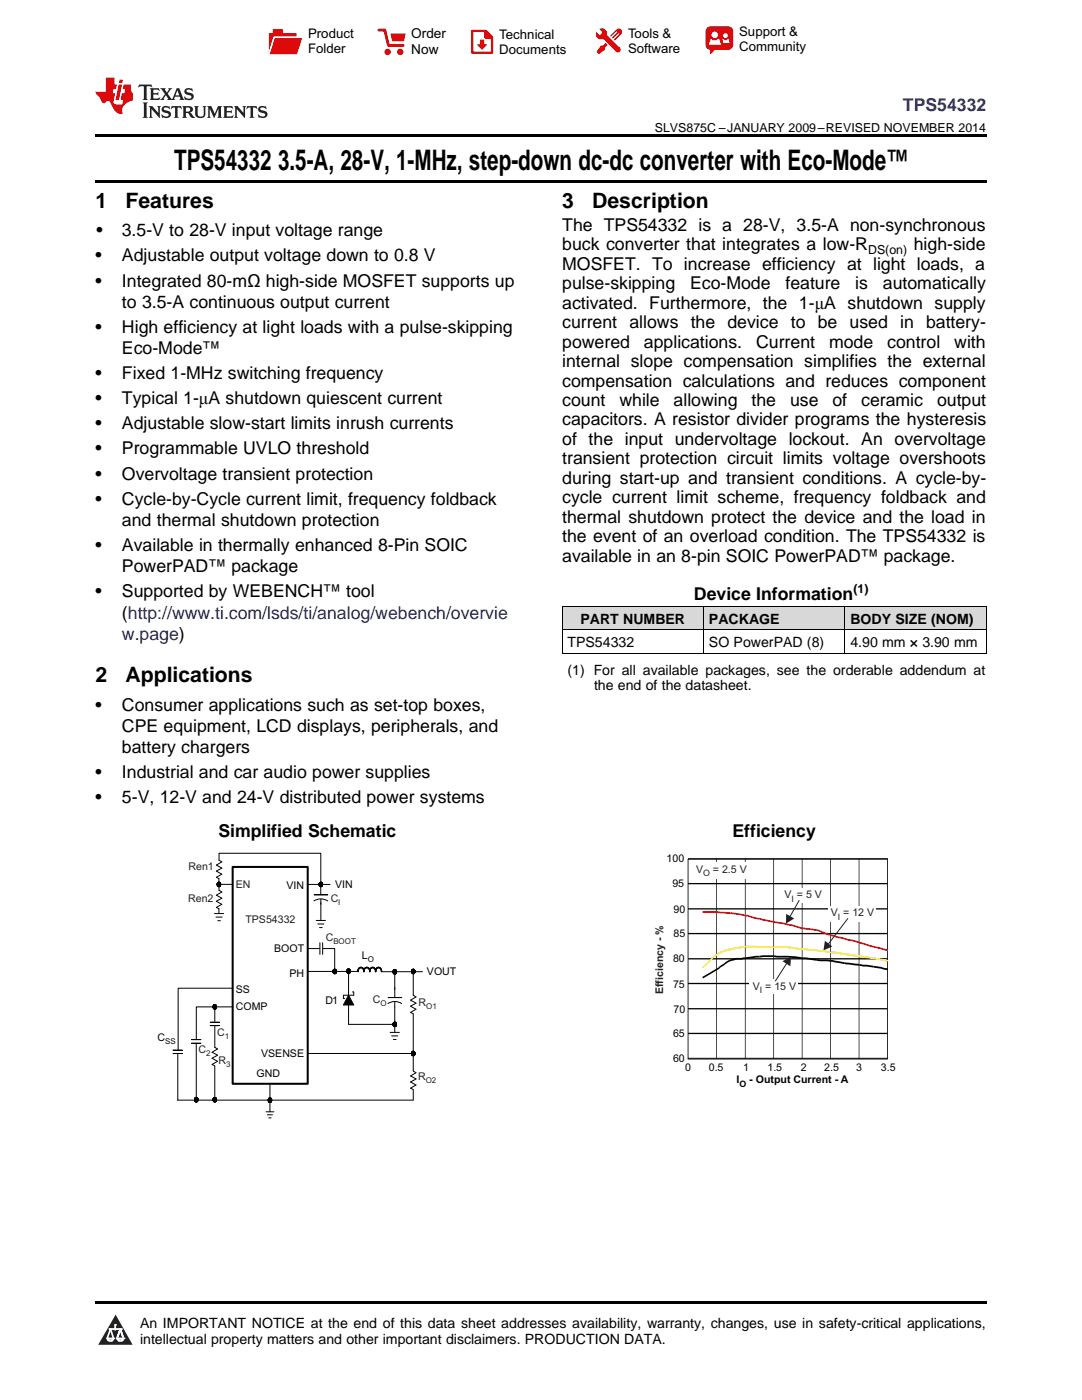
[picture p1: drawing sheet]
<svg xmlns="http://www.w3.org/2000/svg" width="216mm" height="279mm" viewBox="0 0 216 279" stroke-linecap="round" stroke-linejoin="round" font-family="sans-serif">
<defs><g id="words">
<g font-size="5.6">
<text x="34.7" y="33.9">TPS54332</text>
<text x="55.5" y="33.9">3.5-A, 28-V, 1-MHz, step-down dc-dc converter with Eco-Mode™</text>
</g>
<g font-size="4.2">
<text x="19" y="41.5">1</text>
<text x="25" y="41.5">Features</text>
<text x="112.2" y="41.5">3</text>
<text x="118.2" y="41.5">Description</text>
<text x="19" y="136.1">2</text>
<text x="25" y="136.1">Applications</text>
</g>
<text font-size="3.5" fill="#00f" x="180.2" y="22.2">TPS54332</text>
<g font-size="3.5">
<text x="19.2" y="47.2">•</text>
<text x="24.3" y="47.2">3.5-V to 28-V input voltage range</text>
<text x="112.2" y="46.1">The TPS54332 is a 28-V, 3.5-A non-synchronous</text>
<text x="19" y="52.2">•</text>
<text x="24.3" y="52.2">Adjustable output voltage down to 0.8 V</text>
<text x="112.2" y="50">buck converter that integrates a low-R</text>
<text x="112.2" y="53.9">MOSFET. To increase efficiency at light loads, a</text>
<text x="182.3" y="50">high-side</text>
<text x="19" y="57.2">•</text>
<text x="24.3" y="57.2">Integrated 80-mΩ high-side MOSFET supports up</text>
<text x="112.2" y="57.7">pulse-skipping</text>
<text x="137.7" y="57.7">Eco-Mode</text>
<text x="156.7" y="57.7">feature</text>
<text x="170.7" y="57.7">is</text>
<text x="176.2" y="57.7">automatically</text>
<text x="24.3" y="61.4">to 3.5-A continuous output current</text>
<text x="112.2" y="61.6">activated. Furthermore, the 1-μA shutdown supply</text>
<text x="112.2" y="65.5">current allows the device to be used in battery-</text>
<text x="19" y="66.4">•</text>
<text x="24.3" y="66.4">High efficiency at light loads with a pulse-skipping</text>
<text x="24.3" y="70.7">Eco-Mode™</text>
<text x="112.2" y="69.4">powered</text>
<text x="128.5" y="69.4">applications.</text>
<text x="150.9" y="69.4">Current</text>
<text x="165.4" y="69.4">mode</text>
<text x="177" y="69.4">control</text>
<text x="190.4" y="69.4">with</text>
<text x="19" y="75.7">•</text>
<text x="24.3" y="75.7">Fixed 1-MHz switching frequency</text>
<text x="112.2" y="73.3">internal slope compensation simplifies the external</text>
<text x="112.2" y="77.2">compensation calculations and reduces component</text>
<text x="19" y="80.7">•</text>
<text x="24.3" y="80.7">Typical 1-μA shutdown quiescent current</text>
<text x="112.2" y="81">count</text>
<text x="123.6" y="81">while</text>
<text x="134.4" y="81">allowing</text>
<text x="149.9" y="81">the</text>
<text x="157.6" y="81">use</text>
<text x="166.1" y="81">of</text>
<text x="171.8" y="81">ceramic</text>
<text x="187" y="81">output</text>
<text x="19" y="85.7">•</text>
<text x="24.3" y="85.7">Adjustable slow-start limits inrush currents</text>
<text x="112.2" y="84.9">capacitors. A resistor divider programs the hysteresis</text>
<text x="112.2" y="88.8">of the input undervoltage lockout. An overvoltage</text>
<text x="19" y="90.7">•</text>
<text x="19" y="95.7">•</text>
<text x="24.3" y="90.7">Programmable UVLO threshold</text>
<text x="24.3" y="95.7">Overvoltage transient protection</text>
<text x="112.2" y="92.7">transient protection circuit limits voltage overshoots</text>
<text x="19" y="100.7">•</text>
<text x="24.3" y="100.7">Cycle-by-Cycle current limit, frequency foldback</text>
<text x="112.2" y="96.6">during start-up and transient conditions. A cycle-by-</text>
<text x="112.2" y="100.4">cycle current limit scheme, frequency foldback and</text>
<text x="24.3" y="105">and thermal shutdown protection</text>
<text x="112.2" y="104.3">thermal shutdown protect the device and the load in</text>
<text x="19" y="110">•</text>
<text x="24.3" y="110">Available in thermally enhanced 8-Pin SOIC</text>
<text x="112.2" y="108.2">the event of an overload condition. The TPS54332 is</text>
<text x="112.2" y="112.1">available in an 8-pin SOIC PowerPAD™ package.</text>
<text x="19" y="119.2">•</text>
<text x="24.3" y="114.2">PowerPAD™ package</text>
<text x="24.3" y="119.2">Supported by WEBENCH™ tool</text>
<text x="138.5" y="119.8">Device Information</text>
<text x="24.3" y="123.4">(http://www.ti.com/lsds/ti/analog/webench/overvie</text>
<text x="19" y="141.8">•</text>
<text x="24.3" y="141.8">Consumer applications such as set-top boxes,</text>
<text x="24.3" y="146">CPE equipment, LCD displays, peripherals, and</text>
<text x="19" y="155.3">•</text>
<text x="24.3" y="150.3">battery chargers</text>
<text x="24.3" y="155.3">Industrial and car audio power supplies</text>
<text x="19" y="160.3">•</text>
<text x="24.3" y="160.3">5-V, 12-V and 24-V distributed power systems</text>
<text x="43.6" y="167">Simplified Schematic</text>
<text x="146.2" y="167">Efficiency</text>
</g>
<text font-size="3.5" fill="#0000c8" x="24.3" y="127.7">w.page)</text>
<g font-size="2.8">
<text x="115.8" y="124.5">PART NUMBER</text>
<text x="141.5" y="124.5">PACKAGE</text>
<text x="169.7" y="124.5">BODY SIZE (NOM)</text>
<text x="113.2" y="129.1">TPS54332</text>
<text x="141.5" y="129.1">SO PowerPAD (8)</text>
<text x="169.7" y="129.1">4.90 mm × 3.90 mm</text>
<text x="113.2" y="134.6">(1) For all available packages, see the orderable addendum at</text>
<text x="118.5" y="137.8">the end of the datasheet.</text>
<text x="27.9" y="265">An IMPORTANT NOTICE at the end of this data sheet addresses availability, warranty, changes, use in safety-critical applications,</text>
<text x="27.9" y="268.2">intellectual property matters and other important disclaimers. PRODUCTION DATA.</text>
</g>
<g font-size="2.7">
<text x="82.1" y="7.7">Order</text>
<text x="82.1" y="10.7">Now</text>
</g>
<g font-size="2.6">
<text x="61.5" y="7.6">Product</text>
<text x="61.5" y="10.6">Folder</text>
<text x="99.6" y="7.8">Technical</text>
<text x="99.6" y="10.8">Documents</text>
<text x="125.3" y="7.6">Tools &amp;</text>
<text x="125.3" y="10.6">Software</text>
<text x="147.5" y="7.2">Support &amp;</text>
<text x="147.5" y="10.2">Community</text>
</g>
<g font-size="2.5">
<text x="130.7" y="26.3">SLVS875C –JANUARY 2009–REVISED NOVEMBER 2014</text>
<text x="173.2" y="50.7">DS(on)</text>
<text x="170.3" y="118.4">(1)</text>
</g>
<g font-size="2.1" fill="#231f20">
<text x="37.6" y="173.6">Ren1</text>
<text x="37.5" y="180">Ren2</text>
<text x="47.1" y="177.2">EN</text>
<text x="138.9" y="174.2">V</text>
<text x="142.3" y="174.2">= 2.5 V</text>
<text x="156.5" y="179.3">V = 5 V</text>
<text x="49" y="184.2">TPS54332</text>
<text x="66" y="180.1">C</text>
<text x="165.8" y="182.9">V = 12 V</text>
<text x="65" y="187.8">C</text>
<text x="150.2" y="197.6">V = 15 V</text>
<text x="74.4" y="200.1">C</text>
<text x="83.5" y="200.7">R</text>
<text x="132.3" y="198.4" transform="rotate(-90 132.3 198.4)">Efficiency - %</text>
<text x="43.3" y="206.7">C</text>
<text x="39.6" y="210.1">C</text>
<text x="43.6" y="212.3">R</text>
<text x="83.4" y="215.5">R</text>
</g>
<g font-size="2.1" fill="#010202">
<text x="133" y="172.1">100</text>
<text x="57.2" y="177.3">VIN</text>
<text x="66.8" y="177.2">VIN</text>
<text x="134.2" y="177">95</text>
<text x="134.4" y="182.1">90</text>
<text x="54.7" y="190">BOOT</text>
<text x="72.2" y="191.4">L</text>
<text x="134.4" y="187">85</text>
<text x="57.7" y="195">PH</text>
<text x="85.2" y="194.6">VOUT</text>
<text x="134.3" y="197.2">75</text>
<text x="134.3" y="192">80</text>
<text x="47.1" y="201.6">COMP</text>
<text x="47.1" y="198.1">SS</text>
<text x="65" y="200.4">D1</text>
<text x="134.4" y="202.2">70</text>
<text x="31.4" y="207.7">C</text>
<text x="134.3" y="207">65</text>
<text x="51.2" y="214.9">GND</text>
<text x="52.1" y="211">VSENSE</text>
<text x="134.3" y="211.8">60</text>
<text x="136.7" y="213.8">0</text>
<text x="141.4" y="213.8">0.5</text>
<text x="148.3" y="213.8">1</text>
<text x="153.1" y="213.8">1.5</text>
<text x="159.8" y="213.8">2</text>
<text x="164.5" y="213.8">2.5</text>
<text x="170.8" y="213.8">3</text>
<text x="175.8" y="213.8">3.5</text>
<text x="147" y="216.2">I</text>
<text x="149.5" y="216.2">- Output Current - A</text>
</g>
<g font-size="1.8" fill="#231f20">
<text x="140.3" y="174.9">O</text>
<text x="157.9" y="180">I</text>
<text x="167.2" y="183.6">I</text>
<text x="151.6" y="198.3">I</text>
</g>
<text font-size="1.8" fill="#010202" x="147.6" y="216.9">O</text>
<g font-size="1.6" fill="#231f20">
<text x="67.5" y="180.7">I</text>
<text x="66.5" y="188.4">BOOT</text>
<text x="76" y="200.7">O</text>
<text x="85.1" y="201.4">O1</text>
<text x="44.9" y="207.3">1</text>
<text x="41.2" y="210.7">2</text>
<text x="45.1" y="212.9">3</text>
<text x="84.9" y="216.2">O2</text>
</g>
<g font-size="1.6" fill="#010202">
<text x="73.4" y="192">O</text>
<text x="32.9" y="208.3">SS</text>
</g>
</g></defs>
<g fill="#d8d8d8">
<path d="M112.2 121.1h28.2v4.6h-28.2z"/>
<path d="M140.4 121.1h28.2v4.6h-28.2z"/>
<path d="M168.6 121.1h28.2v4.6h-28.2z"/>
</g>
<path d="M23.1 262.4l3.4 6h-6.9z" fill="#231f20"/>
<path d="M21.4 267.1h1.2l-.3 .5h-.3a.55 .55 0 0 1-.6-.5z" fill-rule="evenodd" fill="#fff"/>
<path d="M21.4 267.1h1.2l-.3 .5h-.3a.55 .55 0 0 1-.6-.5z" fill="none" stroke="#231f20" stroke-width=".34"/>
<path d="M21.4 267.1l1.2 .1-.3 .4h-.5z" fill="none" stroke="#fff" stroke-width=".34"/>
<path d="M23 265.3h.1" fill="none" stroke="#fff" stroke-width=".34"/>
<path d="M23 264.4v.9z" fill="#fff"/>
<path d="M23 264.4v.9z" fill="none" stroke="#fff" stroke-width=".34"/>
<circle cx="23" cy="264.4" r=".17" fill="#fff"/>
<path d="M21.9 265.2h.1" fill="none" stroke="#fff" stroke-width=".34"/>
<path d="M21.9 265.2h2.3z" fill="#fff"/>
<path d="M21.9 265.2h2.3z" fill="none" stroke="#fff" stroke-width=".34"/>
<circle cx="24.2" cy="265.2" r=".17" fill="#fff"/>
<path d="M23.3 267.1h.1" fill="none" stroke="#fff" stroke-width=".34"/>
<path d="M24 265.2l-.7 1.9z" fill="#fff"/>
<path d="M24 265.2l-.7 1.9z" fill="none" stroke="#fff" stroke-width=".34"/>
<path d="M24 265.2l.7 1.9z" fill="#fff"/>
<path d="M24 265.2l.7 1.9z" fill="none" stroke="#fff" stroke-width=".34"/>
<path d="M24.6 267.1h.1" fill="none" stroke="#fff" stroke-width=".34"/>
<circle cx="21.4" cy="267.1" r=".17" fill="#fff"/>
<path d="M22.1 265.2l-.7 1.9z" fill="#fff"/>
<path d="M22.1 265.2l-.7 1.9z" fill="none" stroke="#fff" stroke-width=".34"/>
<path d="M22.1 265.2l.5 1.9z" fill="#fff"/>
<path d="M22.1 265.2l.5 1.9z" fill="none" stroke="#fff" stroke-width=".34"/>
<circle cx="22.6" cy="267.1" r=".17" fill="#fff"/>
<path d="M23.4 267.1h1.3a.65 .65 0 0 1-.7 .5 .65 .65 0 0 1-.6-.5z" fill-rule="evenodd" fill="#fff"/>
<path d="M23.4 267.1h1.3a.65 .65 0 0 1-.7 .5 .65 .65 0 0 1-.6-.5z" fill="none" stroke="#231f20" stroke-width=".34"/>
<path d="M23.4 267.1h1.3l-.4 .5h-.6z" fill="none" stroke="#fff" stroke-width=".34"/>
<path d="M23.3 267.1h.1" fill="none" stroke="#fff" stroke-width=".34"/>
<circle cx="24.7" cy="267.1" r=".17" fill="#fff"/>
<path d="M19 259.7h177.8v.5h-177.8z" fill="#000"/>
<path d="M46.4 173h15v43.3h-15z" fill="none" stroke="#010202" stroke-width=".41"/>
<path d="M76.1 193.7l.1 .2z" fill-rule="evenodd" fill="#010202"/>
<path d="M76.1 193.7l.1 .2z" fill="none" stroke="#010202" stroke-width=".2"/>
<path d="M76.1 193.6v.3z" fill-rule="evenodd" fill="#010202"/>
<path d="M76.1 193.6v.3z" fill="none" stroke="#010202" stroke-width=".2"/>
<path d="M76.1 193.5v.2z" fill-rule="evenodd" fill="#010202"/>
<path d="M76.1 193.5v.2z" fill="none" stroke="#010202" stroke-width=".2"/>
<path d="M76 193.3l.1 .3z" fill-rule="evenodd" fill="#010202"/>
<path d="M76 193.3l.1 .3z" fill="none" stroke="#010202" stroke-width=".2"/>
<path d="M75.9 193.2l.1 .3z" fill-rule="evenodd" fill="#010202"/>
<path d="M75.9 193.2l.1 .3z" fill="none" stroke="#010202" stroke-width=".2"/>
<path d="M75.8 193.1l.2 .2z" fill-rule="evenodd" fill="#010202"/>
<path d="M75.8 193.1l.2 .2z" fill="none" stroke="#010202" stroke-width=".2"/>
<path d="M75.7 193.1l.2 .2z" fill-rule="evenodd" fill="#010202"/>
<path d="M75.7 193.1l.2 .2z" fill="none" stroke="#010202" stroke-width=".2"/>
<path d="M75.6 193.1l.2 .1z" fill-rule="evenodd" fill="#010202"/>
<path d="M75.6 193.1l.2 .1z" fill="none" stroke="#010202" stroke-width=".2"/>
<path d="M75.5 193l.2 .1z" fill-rule="evenodd" fill="#010202"/>
<path d="M75.5 193l.2 .1z" fill="none" stroke="#010202" stroke-width=".2"/>
<path d="M75.4 193l.2 .1z" fill-rule="evenodd" fill="#010202"/>
<path d="M75.4 193l.2 .1z" fill="none" stroke="#010202" stroke-width=".2"/>
<path d="M75.3 193.1h.2l-.2 .1z" fill-rule="evenodd" fill="#010202"/>
<path d="M75.3 193.1h.2l-.2 .1z" fill="none" stroke="#010202" stroke-width=".2"/>
<path d="M75.2 193.1h.2l-.2 .2z" fill-rule="evenodd" fill="#010202"/>
<path d="M75.2 193.1h.2l-.2 .2z" fill="none" stroke="#010202" stroke-width=".2"/>
<path d="M75.1 193.3l.2-.1-.2 .1z" fill-rule="evenodd" fill="#010202"/>
<path d="M75.1 193.3l.2-.1-.2 .1z" fill="none" stroke="#010202" stroke-width=".2"/>
<path d="M75.1 193.2l-.1 .3z" fill-rule="evenodd" fill="#010202"/>
<path d="M75.1 193.2l-.1 .3z" fill="none" stroke="#010202" stroke-width=".2"/>
<path d="M75 193.3v.3z" fill-rule="evenodd" fill="#010202"/>
<path d="M75 193.3v.3z" fill="none" stroke="#010202" stroke-width=".2"/>
<path d="M75 193.5l-.1 .2z" fill-rule="evenodd" fill="#010202"/>
<path d="M75 193.5l-.1 .2z" fill="none" stroke="#010202" stroke-width=".2"/>
<path d="M74.9 193.6v.3z" fill-rule="evenodd" fill="#010202"/>
<path d="M74.9 193.6v.3z" fill="none" stroke="#010202" stroke-width=".2"/>
<path d="M74.9 193.7l.1 .2z" fill-rule="evenodd" fill="#010202"/>
<path d="M74.9 193.7l.1 .2z" fill="none" stroke="#010202" stroke-width=".2"/>
<path d="M74.9 193.7l.1 .2z" fill-rule="evenodd" fill="#010202"/>
<path d="M74.9 193.7l.1 .2z" fill="none" stroke="#010202" stroke-width=".2"/>
<path d="M74.9 193.6l.1 .3z" fill-rule="evenodd" fill="#010202"/>
<path d="M74.9 193.6l.1 .3z" fill="none" stroke="#010202" stroke-width=".2"/>
<path d="M74.9 193.5l.1 .2z" fill-rule="evenodd" fill="#010202"/>
<path d="M74.9 193.5l.1 .2z" fill="none" stroke="#010202" stroke-width=".2"/>
<path d="M74.8 193.3l.1 .3z" fill-rule="evenodd" fill="#010202"/>
<path d="M74.8 193.3l.1 .3z" fill="none" stroke="#010202" stroke-width=".2"/>
<path d="M74.8 193.2l.1 .3z" fill-rule="evenodd" fill="#010202"/>
<path d="M74.8 193.2l.1 .3z" fill="none" stroke="#010202" stroke-width=".2"/>
<path d="M74.7 193.1l.1 .2z" fill-rule="evenodd" fill="#010202"/>
<path d="M74.7 193.1l.1 .2z" fill="none" stroke="#010202" stroke-width=".2"/>
<path d="M74.6 193.1l.1 .2z" fill-rule="evenodd" fill="#010202"/>
<path d="M74.6 193.1l.1 .2z" fill="none" stroke="#010202" stroke-width=".2"/>
<path d="M74.5 193l.1 .2z" fill-rule="evenodd" fill="#010202"/>
<path d="M74.5 193l.1 .2z" fill="none" stroke="#010202" stroke-width=".2"/>
<path d="M74.3 193l.2 .1z" fill-rule="evenodd" fill="#010202"/>
<path d="M74.3 193l.2 .1z" fill="none" stroke="#010202" stroke-width=".2"/>
<path d="M74.2 193l.2 .1z" fill-rule="evenodd" fill="#010202"/>
<path d="M74.2 193l.2 .1z" fill="none" stroke="#010202" stroke-width=".2"/>
<path d="M74.1 193.1h.2l-.2 .1z" fill-rule="evenodd" fill="#010202"/>
<path d="M74.1 193.1h.2l-.2 .1z" fill="none" stroke="#010202" stroke-width=".2"/>
<path d="M74 193.1h.2l-.1 .2z" fill-rule="evenodd" fill="#010202"/>
<path d="M74 193.1h.2l-.1 .2z" fill="none" stroke="#010202" stroke-width=".2"/>
<path d="M73.9 193.3l.2-.1-.1 .1z" fill-rule="evenodd" fill="#010202"/>
<path d="M73.9 193.3l.2-.1-.1 .1z" fill="none" stroke="#010202" stroke-width=".2"/>
<path d="M73.9 193.2v.3z" fill-rule="evenodd" fill="#010202"/>
<path d="M73.9 193.2v.3z" fill="none" stroke="#010202" stroke-width=".2"/>
<path d="M73.9 193.3l-.1 .3z" fill-rule="evenodd" fill="#010202"/>
<path d="M73.9 193.3l-.1 .3z" fill="none" stroke="#010202" stroke-width=".2"/>
<path d="M73.8 193.5v.2z" fill-rule="evenodd" fill="#010202"/>
<path d="M73.8 193.5v.2z" fill="none" stroke="#010202" stroke-width=".2"/>
<path d="M73.8 193.6v.3z" fill-rule="evenodd" fill="#010202"/>
<path d="M73.8 193.6v.3z" fill="none" stroke="#010202" stroke-width=".2"/>
<path d="M73.8 193.7v.2z" fill-rule="evenodd" fill="#010202"/>
<path d="M73.8 193.7v.2z" fill="none" stroke="#010202" stroke-width=".2"/>
<path d="M73.8 193.7v.2z" fill-rule="evenodd" fill="#010202"/>
<path d="M73.8 193.7v.2z" fill="none" stroke="#010202" stroke-width=".2"/>
<path d="M73.8 193.6v.3z" fill-rule="evenodd" fill="#010202"/>
<path d="M73.8 193.6v.3z" fill="none" stroke="#010202" stroke-width=".2"/>
<path d="M73.7 193.5l.1 .2z" fill-rule="evenodd" fill="#010202"/>
<path d="M73.7 193.5l.1 .2z" fill="none" stroke="#010202" stroke-width=".2"/>
<path d="M73.7 193.3l.1 .3z" fill-rule="evenodd" fill="#010202"/>
<path d="M73.7 193.3l.1 .3z" fill="none" stroke="#010202" stroke-width=".2"/>
<path d="M73.6 193.2l.1 .3z" fill-rule="evenodd" fill="#010202"/>
<path d="M73.6 193.2l.1 .3z" fill="none" stroke="#010202" stroke-width=".2"/>
<path d="M73.5 193.1l.1 .2z" fill-rule="evenodd" fill="#010202"/>
<path d="M73.5 193.1l.1 .2z" fill="none" stroke="#010202" stroke-width=".2"/>
<path d="M73.4 193.1l.1 .2z" fill-rule="evenodd" fill="#010202"/>
<path d="M73.4 193.1l.1 .2z" fill="none" stroke="#010202" stroke-width=".2"/>
<path d="M73.3 193l.2 .2z" fill-rule="evenodd" fill="#010202"/>
<path d="M73.3 193l.2 .2z" fill="none" stroke="#010202" stroke-width=".2"/>
<path d="M73.2 193l.1 .1z" fill-rule="evenodd" fill="#010202"/>
<path d="M73.2 193l.1 .1z" fill="none" stroke="#010202" stroke-width=".2"/>
<path d="M73.1 193l.1 .1z" fill-rule="evenodd" fill="#010202"/>
<path d="M73.1 193l.1 .1z" fill="none" stroke="#010202" stroke-width=".2"/>
<path d="M72.9 193.1h.2l-.2 .1z" fill-rule="evenodd" fill="#010202"/>
<path d="M72.9 193.1h.2l-.2 .1z" fill="none" stroke="#010202" stroke-width=".2"/>
<path d="M72.8 193.2l.2-.1z" fill-rule="evenodd" fill="#010202"/>
<path d="M72.8 193.2l.2-.1z" fill="none" stroke="#010202" stroke-width=".2"/>
<path d="M72.7 193.3l.2-.1-.1 .1z" fill-rule="evenodd" fill="#010202"/>
<path d="M72.7 193.3l.2-.1-.1 .1z" fill="none" stroke="#010202" stroke-width=".2"/>
<path d="M72.8 193.2l-.1 .3z" fill-rule="evenodd" fill="#010202"/>
<path d="M72.8 193.2l-.1 .3z" fill="none" stroke="#010202" stroke-width=".2"/>
<path d="M72.7 193.3l-.1 .3z" fill-rule="evenodd" fill="#010202"/>
<path d="M72.7 193.3l-.1 .3z" fill="none" stroke="#010202" stroke-width=".2"/>
<path d="M72.6 193.5v.2z" fill-rule="evenodd" fill="#010202"/>
<path d="M72.6 193.5v.2z" fill="none" stroke="#010202" stroke-width=".2"/>
<path d="M72.6 193.6v.3z" fill-rule="evenodd" fill="#010202"/>
<path d="M72.6 193.6v.3z" fill="none" stroke="#010202" stroke-width=".2"/>
<path d="M72.6 193.8l.1 .1z" fill-rule="evenodd" fill="#010202"/>
<path d="M72.6 193.8l.1 .1z" fill="none" stroke="#010202" stroke-width=".2"/>
<path d="M72.6 193.7l.1 .2z" fill-rule="evenodd" fill="#010202"/>
<path d="M72.6 193.7l.1 .2z" fill="none" stroke="#010202" stroke-width=".2"/>
<path d="M72.6 193.6v.3z" fill-rule="evenodd" fill="#010202"/>
<path d="M72.6 193.6v.3z" fill="none" stroke="#010202" stroke-width=".2"/>
<path d="M72.5 193.5l.1 .2z" fill-rule="evenodd" fill="#010202"/>
<path d="M72.5 193.5l.1 .2z" fill="none" stroke="#010202" stroke-width=".2"/>
<path d="M72.5 193.3l.1 .3z" fill-rule="evenodd" fill="#010202"/>
<path d="M72.5 193.3l.1 .3z" fill="none" stroke="#010202" stroke-width=".2"/>
<path d="M72.4 193.2l.1 .3z" fill-rule="evenodd" fill="#010202"/>
<path d="M72.4 193.2l.1 .3z" fill="none" stroke="#010202" stroke-width=".2"/>
<path d="M72.3 193.1l.2 .2z" fill-rule="evenodd" fill="#010202"/>
<path d="M72.3 193.1l.2 .2z" fill="none" stroke="#010202" stroke-width=".2"/>
<path d="M72.2 193.1l.2 .2z" fill-rule="evenodd" fill="#010202"/>
<path d="M72.2 193.1l.2 .2z" fill="none" stroke="#010202" stroke-width=".2"/>
<path d="M72.1 193l.2 .2z" fill-rule="evenodd" fill="#010202"/>
<path d="M72.1 193l.2 .2z" fill="none" stroke="#010202" stroke-width=".2"/>
<path d="M72 193l.2 .1z" fill-rule="evenodd" fill="#010202"/>
<path d="M72 193l.2 .1z" fill="none" stroke="#010202" stroke-width=".2"/>
<path d="M71.9 193l.2 .1z" fill-rule="evenodd" fill="#010202"/>
<path d="M71.9 193l.2 .1z" fill="none" stroke="#010202" stroke-width=".2"/>
<path d="M71.8 193.1h.1l-.1 .1z" fill-rule="evenodd" fill="#010202"/>
<path d="M71.8 193.1h.1l-.1 .1z" fill="none" stroke="#010202" stroke-width=".2"/>
<path d="M71.7 193.1h.1l-.1 .2z" fill-rule="evenodd" fill="#010202"/>
<path d="M71.7 193.1h.1l-.1 .2z" fill="none" stroke="#010202" stroke-width=".2"/>
<path d="M71.7 193.1l-.1 .2z" fill-rule="evenodd" fill="#010202"/>
<path d="M71.7 193.1l-.1 .2z" fill="none" stroke="#010202" stroke-width=".2"/>
<path d="M71.6 193.3l-.1 .2z" fill-rule="evenodd" fill="#010202"/>
<path d="M71.6 193.3l-.1 .2z" fill="none" stroke="#010202" stroke-width=".2"/>
<path d="M71.5 193.3v.3z" fill-rule="evenodd" fill="#010202"/>
<path d="M71.5 193.3v.3z" fill="none" stroke="#010202" stroke-width=".2"/>
<path d="M71.5 193.5l-.1 .2z" fill-rule="evenodd" fill="#010202"/>
<path d="M71.5 193.5l-.1 .2z" fill="none" stroke="#010202" stroke-width=".2"/>
<path d="M71.4 193.6l.1 .3z" fill-rule="evenodd" fill="#010202"/>
<path d="M71.4 193.6l.1 .3z" fill="none" stroke="#010202" stroke-width=".2"/>
<path d="M71.4 193.7l.1 .2z" fill-rule="evenodd" fill="#010202"/>
<path d="M71.4 193.7l.1 .2zM76.2 193.9h8.1M77.9 206h1.8M78.2 206.7h1.2M78.5 207.5h.5" fill="none" stroke="#010202" stroke-width=".2"/>
<path d="M78.4 193.8l.4 .2z" fill-rule="evenodd" fill="#010202"/>
<path d="M78.4 193.8l.4 .2z" fill="none" stroke="#010202" stroke-width=".2"/>
<path d="M78.4 193.9l.1 .1z" fill-rule="evenodd" fill="#010202"/>
<path d="M78.4 193.9l.1 .1z" fill="none" stroke="#010202" stroke-width=".2"/>
<path d="M78.4 193.9l.4 .1z" fill-rule="evenodd" fill="#010202"/>
<path d="M78.4 193.9l.4 .1z" fill="none" stroke="#010202" stroke-width=".2"/>
<path d="M78.5 193.8l.3 .2z" fill-rule="evenodd" fill="#010202"/>
<path d="M78.5 193.8l.3 .2z" fill="none" stroke="#010202" stroke-width=".2"/>
<path d="M78.4 193.8l.1 .1z" fill-rule="evenodd" fill="#010202"/>
<path d="M78.4 193.8l.1 .1z" fill="none" stroke="#010202" stroke-width=".2"/>
<path d="M78.4 193.8l.4 .2z" fill-rule="evenodd" fill="#010202"/>
<path d="M78.4 193.8l.4 .2z" fill="none" stroke="#010202" stroke-width=".2"/>
<path d="M78.5 193.7l.3 .3z" fill-rule="evenodd" fill="#010202"/>
<path d="M78.5 193.7l.3 .3z" fill="none" stroke="#010202" stroke-width=".2"/>
<path d="M78.5 193.7v.1z" fill-rule="evenodd" fill="#010202"/>
<path d="M78.5 193.7v.1z" fill="none" stroke="#010202" stroke-width=".2"/>
<path d="M78.5 193.8l.3 .2z" fill-rule="evenodd" fill="#010202"/>
<path d="M78.5 193.8l.3 .2z" fill="none" stroke="#010202" stroke-width=".2"/>
<path d="M78.5 193.6l.2 .4z" fill-rule="evenodd" fill="#010202"/>
<path d="M78.5 193.6l.2 .4z" fill="none" stroke="#010202" stroke-width=".2"/>
<path d="M78.5 193.7v.1z" fill-rule="evenodd" fill="#010202"/>
<path d="M78.5 193.7v.1z" fill="none" stroke="#010202" stroke-width=".2"/>
<path d="M78.5 193.7l.3 .3z" fill-rule="evenodd" fill="#010202"/>
<path d="M78.5 193.7l.3 .3z" fill="none" stroke="#010202" stroke-width=".2"/>
<path d="M78.6 193.6l.1 .4z" fill-rule="evenodd" fill="#010202"/>
<path d="M78.6 193.6l.1 .4z" fill="none" stroke="#010202" stroke-width=".2"/>
<path d="M78.5 193.6v.1z" fill-rule="evenodd" fill="#010202"/>
<path d="M78.5 193.6v.1z" fill="none" stroke="#010202" stroke-width=".2"/>
<path d="M78.5 193.6l.2 .4z" fill-rule="evenodd" fill="#010202"/>
<path d="M78.5 193.6l.2 .4z" fill="none" stroke="#010202" stroke-width=".2"/>
<path d="M78.6 193.6l.1 .4z" fill-rule="evenodd" fill="#010202"/>
<path d="M78.6 193.6l.1 .4z" fill="none" stroke="#010202" stroke-width=".2"/>
<path d="M78.6 193.5h.1" fill="none" stroke="#010202" stroke-width=".2"/>
<path d="M78.6 193.6l.1 .4z" fill-rule="evenodd" fill="#010202"/>
<path d="M78.6 193.6l.1 .4z" fill="none" stroke="#010202" stroke-width=".2"/>
<path d="M78.6 193.6l.2 .3z" fill-rule="evenodd" fill="#010202"/>
<path d="M78.6 193.6l.2 .3z" fill="none" stroke="#010202" stroke-width=".2"/>
<path d="M78.6 193.5h.1" fill="none" stroke="#010202" stroke-width=".2"/>
<path d="M78.6 193.6l.1 .4z" fill-rule="evenodd" fill="#010202"/>
<path d="M78.6 193.6l.1 .4z" fill="none" stroke="#010202" stroke-width=".2"/>
<path d="M78.7 193.5l.1 .4z" fill-rule="evenodd" fill="#010202"/>
<path d="M78.7 193.5l.1 .4z" fill="none" stroke="#010202" stroke-width=".2"/>
<path d="M78.7 193.5h.1" fill="none" stroke="#010202" stroke-width=".2"/>
<path d="M78.6 193.6l.2 .3z" fill-rule="evenodd" fill="#010202"/>
<path d="M78.6 193.6l.2 .3z" fill="none" stroke="#010202" stroke-width=".2"/>
<path d="M78.7 193.5l.1 .4z" fill-rule="evenodd" fill="#010202"/>
<path d="M78.7 193.5l.1 .4z" fill="none" stroke="#010202" stroke-width=".2"/>
<path d="M78.8 193.5h.1" fill="none" stroke="#010202" stroke-width=".2"/>
<path d="M78.7 193.5l.1 .4z" fill-rule="evenodd" fill="#010202"/>
<path d="M78.7 193.5l.1 .4z" fill="none" stroke="#010202" stroke-width=".2"/>
<path d="M78.8 193.5l-.1 .4z" fill-rule="evenodd" fill="#010202"/>
<path d="M78.8 193.5l-.1 .4z" fill="none" stroke="#010202" stroke-width=".2"/>
<path d="M78.8 193.5v.1z" fill-rule="evenodd" fill="#010202"/>
<path d="M78.8 193.5v.1z" fill="none" stroke="#010202" stroke-width=".2"/>
<path d="M78.7 193.5l.1 .4z" fill-rule="evenodd" fill="#010202"/>
<path d="M78.7 193.5l.1 .4z" fill="none" stroke="#010202" stroke-width=".2"/>
<path d="M78.9 193.5l-.1 .5z" fill-rule="evenodd" fill="#010202"/>
<path d="M78.9 193.5l-.1 .5z" fill="none" stroke="#010202" stroke-width=".2"/>
<path d="M78.8 193.5l.1 .1z" fill-rule="evenodd" fill="#010202"/>
<path d="M78.8 193.5l.1 .1z" fill="none" stroke="#010202" stroke-width=".2"/>
<path d="M78.8 193.5l-.1 .4z" fill-rule="evenodd" fill="#010202"/>
<path d="M78.8 193.5l-.1 .4z" fill="none" stroke="#010202" stroke-width=".2"/>
<path d="M78.9 193.6l-.1 .4z" fill-rule="evenodd" fill="#010202"/>
<path d="M78.9 193.6l-.1 .4z" fill="none" stroke="#010202" stroke-width=".2"/>
<path d="M78.9 193.5v.1z" fill-rule="evenodd" fill="#010202"/>
<path d="M78.9 193.5v.1z" fill="none" stroke="#010202" stroke-width=".2"/>
<path d="M78.9 193.5l-.1 .5z" fill-rule="evenodd" fill="#010202"/>
<path d="M78.9 193.5l-.1 .5z" fill="none" stroke="#010202" stroke-width=".2"/>
<path d="M79 193.6l-.2 .4z" fill-rule="evenodd" fill="#010202"/>
<path d="M79 193.6l-.2 .4z" fill="none" stroke="#010202" stroke-width=".2"/>
<path d="M79 193.5v.2z" fill-rule="evenodd" fill="#010202"/>
<path d="M79 193.5v.2z" fill="none" stroke="#010202" stroke-width=".2"/>
<path d="M78.9 193.6l-.1 .4z" fill-rule="evenodd" fill="#010202"/>
<path d="M78.9 193.6l-.1 .4z" fill="none" stroke="#010202" stroke-width=".2"/>
<path d="M79 193.6l-.2 .4z" fill-rule="evenodd" fill="#010202"/>
<path d="M79 193.6l-.2 .4z" fill="none" stroke="#010202" stroke-width=".2"/>
<path d="M79 193.6v.1z" fill-rule="evenodd" fill="#010202"/>
<path d="M79 193.6v.1z" fill="none" stroke="#010202" stroke-width=".2"/>
<path d="M79 193.6l-.2 .4z" fill-rule="evenodd" fill="#010202"/>
<path d="M79 193.6l-.2 .4z" fill="none" stroke="#010202" stroke-width=".2"/>
<path d="M78.8 193.9l.3-.2z" fill-rule="evenodd" fill="#010202"/>
<path d="M78.8 193.9l.3-.2z" fill="none" stroke="#010202" stroke-width=".2"/>
<path d="M79 193.7h.1z" fill-rule="evenodd" fill="#010202"/>
<path d="M79 193.7h.1z" fill="none" stroke="#010202" stroke-width=".2"/>
<path d="M79 193.6l-.2 .4z" fill-rule="evenodd" fill="#010202"/>
<path d="M79 193.6l-.2 .4z" fill="none" stroke="#010202" stroke-width=".2"/>
<path d="M78.8 193.9l.3-.1z" fill-rule="evenodd" fill="#010202"/>
<path d="M78.8 193.9l.3-.1z" fill="none" stroke="#010202" stroke-width=".2"/>
<path d="M79.1 193.8h.1" fill="none" stroke="#010202" stroke-width=".2"/>
<path d="M78.8 193.9l.3-.2z" fill-rule="evenodd" fill="#010202"/>
<path d="M78.8 193.9l.3-.2z" fill="none" stroke="#010202" stroke-width=".2"/>
<path d="M78.8 193.9l.3-.1z" fill-rule="evenodd" fill="#010202"/>
<path d="M78.8 193.9l.3-.1z" fill="none" stroke="#010202" stroke-width=".2"/>
<path d="M79.1 193.9h.1" fill="none" stroke="#010202" stroke-width=".2"/>
<path d="M78.8 193.9l.3-.1z" fill-rule="evenodd" fill="#010202"/>
<path d="M78.8 193.9l.3-.1z" fill="none" stroke="#010202" stroke-width=".2"/>
<path d="M78.8 193.9l.3 .1z" fill-rule="evenodd" fill="#010202"/>
<path d="M78.8 193.9l.3 .1z" fill="none" stroke="#010202" stroke-width=".2"/>
<path d="M79.1 193.9h.1" fill="none" stroke="#010202" stroke-width=".2"/>
<path d="M78.8 193.9l.3-.1z" fill-rule="evenodd" fill="#010202"/>
<path d="M78.8 193.9l.3-.1z" fill="none" stroke="#010202" stroke-width=".2"/>
<path d="M78.8 193.9l.3 .2z" fill-rule="evenodd" fill="#010202"/>
<path d="M78.8 193.9l.3 .2z" fill="none" stroke="#010202" stroke-width=".2"/>
<path d="M79.1 194h.1" fill="none" stroke="#010202" stroke-width=".2"/>
<path d="M78.8 193.9l.3 .1z" fill-rule="evenodd" fill="#010202"/>
<path d="M78.8 193.9l.3 .1z" fill="none" stroke="#010202" stroke-width=".2"/>
<path d="M78.8 193.9l.3 .2z" fill-rule="evenodd" fill="#010202"/>
<path d="M78.8 193.9l.3 .2z" fill="none" stroke="#010202" stroke-width=".2"/>
<path d="M79.1 194v.1z" fill-rule="evenodd" fill="#010202"/>
<path d="M79.1 194v.1z" fill="none" stroke="#010202" stroke-width=".2"/>
<path d="M78.8 193.9l.3 .2z" fill-rule="evenodd" fill="#010202"/>
<path d="M78.8 193.9l.3 .2z" fill="none" stroke="#010202" stroke-width=".2"/>
<path d="M78.8 193.9l.3 .3z" fill-rule="evenodd" fill="#010202"/>
<path d="M78.8 193.9l.3 .3z" fill="none" stroke="#010202" stroke-width=".2"/>
<path d="M79.1 194.1v.1z" fill-rule="evenodd" fill="#010202"/>
<path d="M79.1 194.1v.1z" fill="none" stroke="#010202" stroke-width=".2"/>
<path d="M78.8 193.9l.3 .2z" fill-rule="evenodd" fill="#010202"/>
<path d="M78.8 193.9l.3 .2z" fill="none" stroke="#010202" stroke-width=".2"/>
<path d="M78.8 193.9l.2 .3z" fill-rule="evenodd" fill="#010202"/>
<path d="M78.8 193.9l.2 .3z" fill="none" stroke="#010202" stroke-width=".2"/>
<path d="M79 194.1l.1 .1z" fill-rule="evenodd" fill="#010202"/>
<path d="M79 194.1l.1 .1z" fill="none" stroke="#010202" stroke-width=".2"/>
<path d="M78.8 193.9l.3 .3z" fill-rule="evenodd" fill="#010202"/>
<path d="M78.8 193.9l.3 .3z" fill="none" stroke="#010202" stroke-width=".2"/>
<path d="M78.8 193.9l.2 .4z" fill-rule="evenodd" fill="#010202"/>
<path d="M78.8 193.9l.2 .4z" fill="none" stroke="#010202" stroke-width=".2"/>
<path d="M79 194.2v.1z" fill-rule="evenodd" fill="#010202"/>
<path d="M79 194.2v.1z" fill="none" stroke="#010202" stroke-width=".2"/>
<path d="M78.8 193.9l.2 .3z" fill-rule="evenodd" fill="#010202"/>
<path d="M78.8 193.9l.2 .3z" fill="none" stroke="#010202" stroke-width=".2"/>
<path d="M78.7 194l.2 .3z" fill-rule="evenodd" fill="#010202"/>
<path d="M78.7 194l.2 .3z" fill="none" stroke="#010202" stroke-width=".2"/>
<path d="M79 194.4h.1" fill="none" stroke="#010202" stroke-width=".2"/>
<path d="M78.8 193.9l.2 .4z" fill-rule="evenodd" fill="#010202"/>
<path d="M78.8 193.9l.2 .4z" fill="none" stroke="#010202" stroke-width=".2"/>
<path d="M78.7 194l.2 .3z" fill-rule="evenodd" fill="#010202"/>
<path d="M78.7 194l.2 .3z" fill="none" stroke="#010202" stroke-width=".2"/>
<path d="M78.9 194.4h.1" fill="none" stroke="#010202" stroke-width=".2"/>
<path d="M78.7 194l.2 .3z" fill-rule="evenodd" fill="#010202"/>
<path d="M78.7 194l.2 .3z" fill="none" stroke="#010202" stroke-width=".2"/>
<path d="M78.7 193.9l.2 .5z" fill-rule="evenodd" fill="#010202"/>
<path d="M78.7 193.9l.2 .5z" fill="none" stroke="#010202" stroke-width=".2"/>
<path d="M78.8 194.4h.1" fill="none" stroke="#010202" stroke-width=".2"/>
<path d="M78.7 194l.2 .3z" fill-rule="evenodd" fill="#010202"/>
<path d="M78.7 194l.2 .3z" fill="none" stroke="#010202" stroke-width=".2"/>
<path d="M78.7 193.9l.1 .5z" fill-rule="evenodd" fill="#010202"/>
<path d="M78.7 193.9l.1 .5z" fill="none" stroke="#010202" stroke-width=".2"/>
<path d="M78.8 194.4h.1" fill="none" stroke="#010202" stroke-width=".2"/>
<path d="M78.7 193.9l.2 .5z" fill-rule="evenodd" fill="#010202"/>
<path d="M78.7 193.9l.2 .5z" fill="none" stroke="#010202" stroke-width=".2"/>
<path d="M78.7 193.9v.5z" fill-rule="evenodd" fill="#010202"/>
<path d="M78.7 193.9v.5z" fill="none" stroke="#010202" stroke-width=".2"/>
<path d="M78.7 194.3l.1 .1z" fill-rule="evenodd" fill="#010202"/>
<path d="M78.7 194.3l.1 .1z" fill="none" stroke="#010202" stroke-width=".2"/>
<path d="M78.7 193.9l.1 .5z" fill-rule="evenodd" fill="#010202"/>
<path d="M78.7 193.9l.1 .5z" fill="none" stroke="#010202" stroke-width=".2"/>
<path d="M78.7 193.9v.5z" fill-rule="evenodd" fill="#010202"/>
<path d="M78.7 193.9v.5z" fill="none" stroke="#010202" stroke-width=".2"/>
<path d="M78.7 194.3v.1z" fill-rule="evenodd" fill="#010202"/>
<path d="M78.7 194.3v.1z" fill="none" stroke="#010202" stroke-width=".2"/>
<path d="M78.7 193.9v.5z" fill-rule="evenodd" fill="#010202"/>
<path d="M78.7 193.9v.5z" fill="none" stroke="#010202" stroke-width=".2"/>
<path d="M78.7 193.9l-.1 .4z" fill-rule="evenodd" fill="#010202"/>
<path d="M78.7 193.9l-.1 .4z" fill="none" stroke="#010202" stroke-width=".2"/>
<path d="M78.6 194.3l.1 .1z" fill-rule="evenodd" fill="#010202"/>
<path d="M78.6 194.3l.1 .1z" fill="none" stroke="#010202" stroke-width=".2"/>
<path d="M78.7 193.9v.5z" fill-rule="evenodd" fill="#010202"/>
<path d="M78.7 193.9v.5z" fill="none" stroke="#010202" stroke-width=".2"/>
<path d="M78.7 193.9l-.1 .4z" fill-rule="evenodd" fill="#010202"/>
<path d="M78.7 193.9l-.1 .4z" fill="none" stroke="#010202" stroke-width=".2"/>
<path d="M78.6 194.2v.2z" fill-rule="evenodd" fill="#010202"/>
<path d="M78.6 194.2v.2z" fill="none" stroke="#010202" stroke-width=".2"/>
<path d="M78.7 193.9l-.1 .4z" fill-rule="evenodd" fill="#010202"/>
<path d="M78.7 193.9l-.1 .4z" fill="none" stroke="#010202" stroke-width=".2"/>
<path d="M78.7 193.9l-.2 .3z" fill-rule="evenodd" fill="#010202"/>
<path d="M78.7 193.9l-.2 .3z" fill="none" stroke="#010202" stroke-width=".2"/>
<path d="M78.5 194.2v.1z" fill-rule="evenodd" fill="#010202"/>
<path d="M78.5 194.2v.1z" fill="none" stroke="#010202" stroke-width=".2"/>
<path d="M78.7 193.9l-.1 .4z" fill-rule="evenodd" fill="#010202"/>
<path d="M78.7 193.9l-.1 .4z" fill="none" stroke="#010202" stroke-width=".2"/>
<path d="M78.5 194.1l.3-.2z" fill-rule="evenodd" fill="#010202"/>
<path d="M78.5 194.1l.3-.2z" fill="none" stroke="#010202" stroke-width=".2"/>
<path d="M78.5 194.2h.1" fill="none" stroke="#010202" stroke-width=".2"/>
<path d="M78.7 193.9l-.2 .4z" fill-rule="evenodd" fill="#010202"/>
<path d="M78.7 193.9l-.2 .4z" fill="none" stroke="#010202" stroke-width=".2"/>
<path d="M78.4 194.1l.4-.2z" fill-rule="evenodd" fill="#010202"/>
<path d="M78.4 194.1l.4-.2z" fill="none" stroke="#010202" stroke-width=".2"/>
<path d="M78.4 194.1h.1" fill="none" stroke="#010202" stroke-width=".2"/>
<path d="M78.5 194.1l.3-.2z" fill-rule="evenodd" fill="#010202"/>
<path d="M78.5 194.1l.3-.2z" fill="none" stroke="#010202" stroke-width=".2"/>
<path d="M78.4 194l.4-.1z" fill-rule="evenodd" fill="#010202"/>
<path d="M78.4 194l.4-.1z" fill="none" stroke="#010202" stroke-width=".2"/>
<path d="M78.4 194h.1" fill="none" stroke="#010202" stroke-width=".2"/>
<path d="M78.4 194.1l.4-.2z" fill-rule="evenodd" fill="#010202"/>
<path d="M78.4 194.1l.4-.2z" fill="none" stroke="#010202" stroke-width=".2"/>
<path d="M78.4 193.9l.4 .1z" fill-rule="evenodd" fill="#010202"/>
<path d="M78.4 193.9l.4 .1z" fill="none" stroke="#010202" stroke-width=".2"/>
<path d="M78.4 193.9l.1 .1z" fill-rule="evenodd" fill="#010202"/>
<path d="M78.4 193.9l.1 .1z" fill="none" stroke="#010202" stroke-width=".2"/>
<path d="M78.4 194l.4-.1z" fill-rule="evenodd" fill="#010202"/>
<path d="M78.4 194l.4-.1z" fill="none" stroke="#010202" stroke-width=".2"/>
<path d="M78.5 193.6a.37 .37 0 0 1 .5 .1 .37 .37 0 0 1 0 .5 .37 .37 0 0 1-.5 0z" fill-rule="evenodd" fill="#010202"/>
<path d="M61.4 189.3h2.3zM61.4 193.9h10M64.5 189.3h2.3v4.4M78.5 193.6a.37 .37 0 0 1 .5 .1 .37 .37 0 0 1 0 .5 .37 .37 0 0 1-.5 0z" fill="none" stroke="#010202" stroke-width=".2"/>
<path d="M66.5 193.8l.3 .1z" fill-rule="evenodd" fill="#010202"/>
<path d="M66.5 193.8l.3 .1z" fill="none" stroke="#010202" stroke-width=".2"/>
<path d="M66.4 193.8l.1 .1z" fill-rule="evenodd" fill="#010202"/>
<path d="M66.4 193.8l.1 .1z" fill="none" stroke="#010202" stroke-width=".2"/>
<path d="M66.5 193.9h.3z" fill-rule="evenodd" fill="#010202"/>
<path d="M66.5 193.9h.3z" fill="none" stroke="#010202" stroke-width=".2"/>
<path d="M66.5 193.7l.3 .2z" fill-rule="evenodd" fill="#010202"/>
<path d="M66.5 193.7l.3 .2z" fill="none" stroke="#010202" stroke-width=".2"/>
<path d="M66.4 193.7l.1 .1z" fill-rule="evenodd" fill="#010202"/>
<path d="M66.4 193.7l.1 .1z" fill="none" stroke="#010202" stroke-width=".2"/>
<path d="M66.5 193.8l.3 .1z" fill-rule="evenodd" fill="#010202"/>
<path d="M66.5 193.8l.3 .1z" fill="none" stroke="#010202" stroke-width=".2"/>
<path d="M66.5 193.6l.3 .3z" fill-rule="evenodd" fill="#010202"/>
<path d="M66.5 193.6l.3 .3z" fill="none" stroke="#010202" stroke-width=".2"/>
<path d="M66.5 193.6v.2z" fill-rule="evenodd" fill="#010202"/>
<path d="M66.5 193.6v.2z" fill="none" stroke="#010202" stroke-width=".2"/>
<path d="M66.5 193.7l.3 .2z" fill-rule="evenodd" fill="#010202"/>
<path d="M66.5 193.7l.3 .2z" fill="none" stroke="#010202" stroke-width=".2"/>
<path d="M66.5 193.6l.3 .3z" fill-rule="evenodd" fill="#010202"/>
<path d="M66.5 193.6l.3 .3z" fill="none" stroke="#010202" stroke-width=".2"/>
<path d="M66.5 193.6v.1z" fill-rule="evenodd" fill="#010202"/>
<path d="M66.5 193.6v.1z" fill="none" stroke="#010202" stroke-width=".2"/>
<path d="M66.5 193.6l.3 .3z" fill-rule="evenodd" fill="#010202"/>
<path d="M66.5 193.6l.3 .3z" fill="none" stroke="#010202" stroke-width=".2"/>
<path d="M66.6 193.5l.2 .4z" fill-rule="evenodd" fill="#010202"/>
<path d="M66.6 193.5l.2 .4z" fill="none" stroke="#010202" stroke-width=".2"/>
<path d="M66.5 193.5v.1z" fill-rule="evenodd" fill="#010202"/>
<path d="M66.5 193.5v.1z" fill="none" stroke="#010202" stroke-width=".2"/>
<path d="M66.5 193.6l.3 .3z" fill-rule="evenodd" fill="#010202"/>
<path d="M66.5 193.6l.3 .3z" fill="none" stroke="#010202" stroke-width=".2"/>
<path d="M66.6 193.5l.2 .4z" fill-rule="evenodd" fill="#010202"/>
<path d="M66.6 193.5l.2 .4z" fill="none" stroke="#010202" stroke-width=".2"/>
<path d="M66.6 193.5h.1" fill="none" stroke="#010202" stroke-width=".2"/>
<path d="M66.6 193.5l.2 .4z" fill-rule="evenodd" fill="#010202"/>
<path d="M66.6 193.5l.2 .4z" fill="none" stroke="#010202" stroke-width=".2"/>
<path d="M66.6 193.5l.2 .4z" fill-rule="evenodd" fill="#010202"/>
<path d="M66.6 193.5l.2 .4z" fill="none" stroke="#010202" stroke-width=".2"/>
<path d="M66.7 193.4h.1" fill="none" stroke="#010202" stroke-width=".2"/>
<path d="M66.6 193.5l.2 .4z" fill-rule="evenodd" fill="#010202"/>
<path d="M66.6 193.5l.2 .4z" fill="none" stroke="#010202" stroke-width=".2"/>
<path d="M66.7 193.5l.1 .4z" fill-rule="evenodd" fill="#010202"/>
<path d="M66.7 193.5l.1 .4z" fill="none" stroke="#010202" stroke-width=".2"/>
<path d="M66.7 193.4h.1" fill="none" stroke="#010202" stroke-width=".2"/>
<path d="M66.6 193.5l.2 .4z" fill-rule="evenodd" fill="#010202"/>
<path d="M66.6 193.5l.2 .4z" fill="none" stroke="#010202" stroke-width=".2"/>
<path d="M66.8 193.5v.4z" fill-rule="evenodd" fill="#010202"/>
<path d="M66.8 193.5v.4z" fill="none" stroke="#010202" stroke-width=".2"/>
<path d="M66.8 193.4h.1" fill="none" stroke="#010202" stroke-width=".2"/>
<path d="M66.7 193.5l.1 .4z" fill-rule="evenodd" fill="#010202"/>
<path d="M66.7 193.5l.1 .4z" fill="none" stroke="#010202" stroke-width=".2"/>
<path d="M66.8 193.5v.4z" fill-rule="evenodd" fill="#010202"/>
<path d="M66.8 193.5v.4z" fill="none" stroke="#010202" stroke-width=".2"/>
<path d="M66.8 193.4v.1z" fill-rule="evenodd" fill="#010202"/>
<path d="M66.8 193.4v.1z" fill="none" stroke="#010202" stroke-width=".2"/>
<path d="M66.8 193.5v.4z" fill-rule="evenodd" fill="#010202"/>
<path d="M66.8 193.5v.4z" fill="none" stroke="#010202" stroke-width=".2"/>
<path d="M66.9 193.5l-.1 .4z" fill-rule="evenodd" fill="#010202"/>
<path d="M66.9 193.5l-.1 .4z" fill="none" stroke="#010202" stroke-width=".2"/>
<path d="M66.8 193.4l.1 .1z" fill-rule="evenodd" fill="#010202"/>
<path d="M66.8 193.4l.1 .1z" fill="none" stroke="#010202" stroke-width=".2"/>
<path d="M66.8 193.5v.4z" fill-rule="evenodd" fill="#010202"/>
<path d="M66.8 193.5v.4z" fill="none" stroke="#010202" stroke-width=".2"/>
<path d="M66.9 193.5l-.1 .4z" fill-rule="evenodd" fill="#010202"/>
<path d="M66.9 193.5l-.1 .4z" fill="none" stroke="#010202" stroke-width=".2"/>
<path d="M66.9 193.4v.1z" fill-rule="evenodd" fill="#010202"/>
<path d="M66.9 193.4v.1z" fill="none" stroke="#010202" stroke-width=".2"/>
<path d="M66.9 193.5l-.1 .4z" fill-rule="evenodd" fill="#010202"/>
<path d="M66.9 193.5l-.1 .4z" fill="none" stroke="#010202" stroke-width=".2"/>
<path d="M67 193.5l-.2 .4z" fill-rule="evenodd" fill="#010202"/>
<path d="M67 193.5l-.2 .4z" fill="none" stroke="#010202" stroke-width=".2"/>
<path d="M67 193.5v.1z" fill-rule="evenodd" fill="#010202"/>
<path d="M67 193.5v.1z" fill="none" stroke="#010202" stroke-width=".2"/>
<path d="M66.9 193.5l-.1 .4z" fill-rule="evenodd" fill="#010202"/>
<path d="M66.9 193.5l-.1 .4z" fill="none" stroke="#010202" stroke-width=".2"/>
<path d="M67 193.6l-.2 .3z" fill-rule="evenodd" fill="#010202"/>
<path d="M67 193.6l-.2 .3z" fill="none" stroke="#010202" stroke-width=".2"/>
<path d="M67 193.5v.1z" fill-rule="evenodd" fill="#010202"/>
<path d="M67 193.5v.1z" fill="none" stroke="#010202" stroke-width=".2"/>
<path d="M67 193.5l-.2 .4z" fill-rule="evenodd" fill="#010202"/>
<path d="M67 193.5l-.2 .4z" fill="none" stroke="#010202" stroke-width=".2"/>
<path d="M66.8 193.8l.3-.2z" fill-rule="evenodd" fill="#010202"/>
<path d="M66.8 193.8l.3-.2z" fill="none" stroke="#010202" stroke-width=".2"/>
<path d="M67.1 193.6h.1" fill="none" stroke="#010202" stroke-width=".2"/>
<path d="M67 193.6l-.2 .3z" fill-rule="evenodd" fill="#010202"/>
<path d="M67 193.6l-.2 .3z" fill="none" stroke="#010202" stroke-width=".2"/>
<path d="M66.8 193.8l.3-.1z" fill-rule="evenodd" fill="#010202"/>
<path d="M66.8 193.8l.3-.1z" fill="none" stroke="#010202" stroke-width=".2"/>
<path d="M67.1 193.7h.1" fill="none" stroke="#010202" stroke-width=".2"/>
<path d="M66.8 193.8l.3-.2z" fill-rule="evenodd" fill="#010202"/>
<path d="M66.8 193.8l.3-.2z" fill="none" stroke="#010202" stroke-width=".2"/>
<path d="M66.8 193.8h.3z" fill-rule="evenodd" fill="#010202"/>
<path d="M66.8 193.8h.3z" fill="none" stroke="#010202" stroke-width=".2"/>
<path d="M67.1 193.8h.1" fill="none" stroke="#010202" stroke-width=".2"/>
<path d="M66.8 193.8l.3-.1z" fill-rule="evenodd" fill="#010202"/>
<path d="M66.8 193.8l.3-.1z" fill="none" stroke="#010202" stroke-width=".2"/>
<path d="M66.8 193.8l.3 .1z" fill-rule="evenodd" fill="#010202"/>
<path d="M66.8 193.8l.3 .1z" fill="none" stroke="#010202" stroke-width=".2"/>
<path d="M67.1 193.8l.1 .1z" fill-rule="evenodd" fill="#010202"/>
<path d="M67.1 193.8l.1 .1z" fill="none" stroke="#010202" stroke-width=".2"/>
<path d="M66.8 193.8h.3z" fill-rule="evenodd" fill="#010202"/>
<path d="M66.8 193.8h.3z" fill="none" stroke="#010202" stroke-width=".2"/>
<path d="M66.8 193.8l.3 .2z" fill-rule="evenodd" fill="#010202"/>
<path d="M66.8 193.8l.3 .2z" fill="none" stroke="#010202" stroke-width=".2"/>
<path d="M67.1 194h.1" fill="none" stroke="#010202" stroke-width=".2"/>
<path d="M66.8 193.8l.3 .1z" fill-rule="evenodd" fill="#010202"/>
<path d="M66.8 193.8l.3 .1z" fill="none" stroke="#010202" stroke-width=".2"/>
<path d="M66.8 193.8l.3 .3z" fill-rule="evenodd" fill="#010202"/>
<path d="M66.8 193.8l.3 .3z" fill="none" stroke="#010202" stroke-width=".2"/>
<path d="M67.1 193.9v.1z" fill-rule="evenodd" fill="#010202"/>
<path d="M67.1 193.9v.1z" fill="none" stroke="#010202" stroke-width=".2"/>
<path d="M66.8 193.8l.3 .2z" fill-rule="evenodd" fill="#010202"/>
<path d="M66.8 193.8l.3 .2z" fill="none" stroke="#010202" stroke-width=".2"/>
<path d="M66.8 193.8l.3 .3z" fill-rule="evenodd" fill="#010202"/>
<path d="M66.8 193.8l.3 .3z" fill="none" stroke="#010202" stroke-width=".2"/>
<path d="M67.1 194.1h.1" fill="none" stroke="#010202" stroke-width=".2"/>
<path d="M66.8 193.8l.3 .3z" fill-rule="evenodd" fill="#010202"/>
<path d="M66.8 193.8l.3 .3z" fill="none" stroke="#010202" stroke-width=".2"/>
<path d="M66.8 193.9l.2 .3z" fill-rule="evenodd" fill="#010202"/>
<path d="M66.8 193.9l.2 .3z" fill="none" stroke="#010202" stroke-width=".2"/>
<path d="M67.1 194.1v.1z" fill-rule="evenodd" fill="#010202"/>
<path d="M67.1 194.1v.1z" fill="none" stroke="#010202" stroke-width=".2"/>
<path d="M66.8 193.8l.3 .3z" fill-rule="evenodd" fill="#010202"/>
<path d="M66.8 193.8l.3 .3z" fill="none" stroke="#010202" stroke-width=".2"/>
<path d="M66.8 193.9l.2 .3z" fill-rule="evenodd" fill="#010202"/>
<path d="M66.8 193.9l.2 .3z" fill="none" stroke="#010202" stroke-width=".2"/>
<path d="M67 194.1v.1z" fill-rule="evenodd" fill="#010202"/>
<path d="M67 194.1v.1z" fill="none" stroke="#010202" stroke-width=".2"/>
<path d="M66.8 193.9l.2 .3z" fill-rule="evenodd" fill="#010202"/>
<path d="M66.8 193.9l.2 .3z" fill="none" stroke="#010202" stroke-width=".2"/>
<path d="M66.8 193.9l.1 .4z" fill-rule="evenodd" fill="#010202"/>
<path d="M66.8 193.9l.1 .4z" fill="none" stroke="#010202" stroke-width=".2"/>
<path d="M67 194.3h.1" fill="none" stroke="#010202" stroke-width=".2"/>
<path d="M66.8 193.9l.2 .3z" fill-rule="evenodd" fill="#010202"/>
<path d="M66.8 193.9l.2 .3z" fill="none" stroke="#010202" stroke-width=".2"/>
<path d="M66.8 193.9l.1 .4z" fill-rule="evenodd" fill="#010202"/>
<path d="M66.8 193.9l.1 .4z" fill="none" stroke="#010202" stroke-width=".2"/>
<path d="M66.9 194.3h.1" fill="none" stroke="#010202" stroke-width=".2"/>
<path d="M66.8 193.9l.1 .4z" fill-rule="evenodd" fill="#010202"/>
<path d="M66.8 193.9l.1 .4z" fill="none" stroke="#010202" stroke-width=".2"/>
<path d="M66.8 193.9l.1 .4z" fill-rule="evenodd" fill="#010202"/>
<path d="M66.8 193.9l.1 .4z" fill="none" stroke="#010202" stroke-width=".2"/>
<path d="M66.8 194.3h.1" fill="none" stroke="#010202" stroke-width=".2"/>
<path d="M66.8 193.9l.1 .4z" fill-rule="evenodd" fill="#010202"/>
<path d="M66.8 193.9l.1 .4z" fill="none" stroke="#010202" stroke-width=".2"/>
<path d="M66.8 193.9v.4z" fill-rule="evenodd" fill="#010202"/>
<path d="M66.8 193.9v.4z" fill="none" stroke="#010202" stroke-width=".2"/>
<path d="M66.8 194.3h.1" fill="none" stroke="#010202" stroke-width=".2"/>
<path d="M66.8 193.9l.1 .4z" fill-rule="evenodd" fill="#010202"/>
<path d="M66.8 193.9l.1 .4z" fill="none" stroke="#010202" stroke-width=".2"/>
<path d="M66.8 193.9l-.1 .4z" fill-rule="evenodd" fill="#010202"/>
<path d="M66.8 193.9l-.1 .4z" fill="none" stroke="#010202" stroke-width=".2"/>
<path d="M66.7 194.3h.1z" fill-rule="evenodd" fill="#010202"/>
<path d="M66.7 194.3h.1z" fill="none" stroke="#010202" stroke-width=".2"/>
<path d="M66.8 193.9v.4z" fill-rule="evenodd" fill="#010202"/>
<path d="M66.8 193.9v.4z" fill="none" stroke="#010202" stroke-width=".2"/>
<path d="M66.8 193.9l-.1 .4z" fill-rule="evenodd" fill="#010202"/>
<path d="M66.8 193.9l-.1 .4z" fill="none" stroke="#010202" stroke-width=".2"/>
<path d="M66.7 194.2v.1z" fill-rule="evenodd" fill="#010202"/>
<path d="M66.7 194.2v.1z" fill="none" stroke="#010202" stroke-width=".2"/>
<path d="M66.8 193.9l-.1 .4z" fill-rule="evenodd" fill="#010202"/>
<path d="M66.8 193.9l-.1 .4z" fill="none" stroke="#010202" stroke-width=".2"/>
<path d="M66.8 193.9l-.2 .4z" fill-rule="evenodd" fill="#010202"/>
<path d="M66.8 193.9l-.2 .4z" fill="none" stroke="#010202" stroke-width=".2"/>
<path d="M66.6 194.2l.1 .1z" fill-rule="evenodd" fill="#010202"/>
<path d="M66.6 194.2l.1 .1z" fill="none" stroke="#010202" stroke-width=".2"/>
<path d="M66.8 193.9l-.1 .4z" fill-rule="evenodd" fill="#010202"/>
<path d="M66.8 193.9l-.1 .4z" fill="none" stroke="#010202" stroke-width=".2"/>
<path d="M66.8 193.9l-.2 .3z" fill-rule="evenodd" fill="#010202"/>
<path d="M66.8 193.9l-.2 .3z" fill="none" stroke="#010202" stroke-width=".2"/>
<path d="M66.6 194.2v.1z" fill-rule="evenodd" fill="#010202"/>
<path d="M66.6 194.2v.1z" fill="none" stroke="#010202" stroke-width=".2"/>
<path d="M66.8 193.9l-.2 .4z" fill-rule="evenodd" fill="#010202"/>
<path d="M66.8 193.9l-.2 .4z" fill="none" stroke="#010202" stroke-width=".2"/>
<path d="M66.8 193.9l-.3 .3z" fill-rule="evenodd" fill="#010202"/>
<path d="M66.8 193.9l-.3 .3z" fill="none" stroke="#010202" stroke-width=".2"/>
<path d="M66.5 194.1v.1z" fill-rule="evenodd" fill="#010202"/>
<path d="M66.5 194.1v.1z" fill="none" stroke="#010202" stroke-width=".2"/>
<path d="M66.8 193.9l-.2 .3z" fill-rule="evenodd" fill="#010202"/>
<path d="M66.8 193.9l-.2 .3z" fill="none" stroke="#010202" stroke-width=".2"/>
<path d="M66.5 194.1l.3-.3z" fill-rule="evenodd" fill="#010202"/>
<path d="M66.5 194.1l.3-.3z" fill="none" stroke="#010202" stroke-width=".2"/>
<path d="M66.5 194.1h.1" fill="none" stroke="#010202" stroke-width=".2"/>
<path d="M66.8 193.9l-.2 .3z" fill-rule="evenodd" fill="#010202"/>
<path d="M66.8 193.9l-.2 .3z" fill="none" stroke="#010202" stroke-width=".2"/>
<path d="M66.5 194l.3-.2z" fill-rule="evenodd" fill="#010202"/>
<path d="M66.5 194l.3-.2z" fill="none" stroke="#010202" stroke-width=".2"/>
<path d="M66.4 194h.1" fill="none" stroke="#010202" stroke-width=".2"/>
<path d="M66.5 194.1l.3-.3z" fill-rule="evenodd" fill="#010202"/>
<path d="M66.5 194.1l.3-.3z" fill="none" stroke="#010202" stroke-width=".2"/>
<path d="M66.5 193.9l.3-.1z" fill-rule="evenodd" fill="#010202"/>
<path d="M66.5 193.9l.3-.1z" fill="none" stroke="#010202" stroke-width=".2"/>
<path d="M66.4 194h.1" fill="none" stroke="#010202" stroke-width=".2"/>
<path d="M66.5 194l.3-.2z" fill-rule="evenodd" fill="#010202"/>
<path d="M66.5 194l.3-.2z" fill="none" stroke="#010202" stroke-width=".2"/>
<path d="M66.4 193.8l.4 .1z" fill-rule="evenodd" fill="#010202"/>
<path d="M66.4 193.8l.4 .1z" fill="none" stroke="#010202" stroke-width=".2"/>
<path d="M66.4 193.9l.1 .1z" fill-rule="evenodd" fill="#010202"/>
<path d="M66.4 193.9l.1 .1z" fill="none" stroke="#010202" stroke-width=".2"/>
<path d="M66.5 193.9l.3-.1z" fill-rule="evenodd" fill="#010202"/>
<path d="M66.5 193.9l.3-.1z" fill="none" stroke="#010202" stroke-width=".2"/>
<path d="M66.6 193.6a.36 .36 0 0 1 .4 0 .36 .36 0 0 1 0 .5 .36 .36 0 0 1-.5 0z" fill-rule="evenodd" fill="#010202"/>
<path d="M61.4 176.5h4.5M62.6 179.8a2.49 2.49 0 0 1 2.8 0M62.7 178.6h2.7zM62.7 178.6h2.7M64 176.7v1.9zM64 179.4v1.1zM46.4 197.2h-10.9v12.4M63.1 183.7h1.8M63.4 184.4h1.2M63.8 185.1h.5M64 180.1v3.6M66.6 193.6a.36 .36 0 0 1 .4 0 .36 .36 0 0 1 0 .5 .36 .36 0 0 1-.5 0z" fill="none" stroke="#010202" stroke-width=".2"/>
<path d="M82.1 193.8l.4 .1z" fill-rule="evenodd" fill="#010202"/>
<path d="M82.1 193.8l.4 .1z" fill="none" stroke="#010202" stroke-width=".2"/>
<path d="M82.1 193.8l.1 .1z" fill-rule="evenodd" fill="#010202"/>
<path d="M82.1 193.8l.1 .1z" fill="none" stroke="#010202" stroke-width=".2"/>
<path d="M82.1 193.9h.4z" fill-rule="evenodd" fill="#010202"/>
<path d="M82.1 193.9h.4z" fill="none" stroke="#010202" stroke-width=".2"/>
<path d="M82.2 193.7l.3 .2z" fill-rule="evenodd" fill="#010202"/>
<path d="M82.2 193.7l.3 .2z" fill="none" stroke="#010202" stroke-width=".2"/>
<path d="M82.1 193.7l.1 .1z" fill-rule="evenodd" fill="#010202"/>
<path d="M82.1 193.7l.1 .1z" fill="none" stroke="#010202" stroke-width=".2"/>
<path d="M82.1 193.8l.4 .1z" fill-rule="evenodd" fill="#010202"/>
<path d="M82.1 193.8l.4 .1z" fill="none" stroke="#010202" stroke-width=".2"/>
<path d="M82.2 193.6l.2 .3z" fill-rule="evenodd" fill="#010202"/>
<path d="M82.2 193.6l.2 .3z" fill="none" stroke="#010202" stroke-width=".2"/>
<path d="M82.1 193.6l.1 .2z" fill-rule="evenodd" fill="#010202"/>
<path d="M82.1 193.6l.1 .2z" fill="none" stroke="#010202" stroke-width=".2"/>
<path d="M82.2 193.7l.3 .2z" fill-rule="evenodd" fill="#010202"/>
<path d="M82.2 193.7l.3 .2z" fill="none" stroke="#010202" stroke-width=".2"/>
<path d="M82.2 193.6l.2 .3z" fill-rule="evenodd" fill="#010202"/>
<path d="M82.2 193.6l.2 .3z" fill="none" stroke="#010202" stroke-width=".2"/>
<path d="M82.2 193.6v.1z" fill-rule="evenodd" fill="#010202"/>
<path d="M82.2 193.6v.1z" fill="none" stroke="#010202" stroke-width=".2"/>
<path d="M82.2 193.6l.2 .3z" fill-rule="evenodd" fill="#010202"/>
<path d="M82.2 193.6l.2 .3z" fill="none" stroke="#010202" stroke-width=".2"/>
<path d="M82.3 193.5l.1 .4z" fill-rule="evenodd" fill="#010202"/>
<path d="M82.3 193.5l.1 .4z" fill="none" stroke="#010202" stroke-width=".2"/>
<path d="M82.2 193.5v.1z" fill-rule="evenodd" fill="#010202"/>
<path d="M82.2 193.5v.1z" fill="none" stroke="#010202" stroke-width=".2"/>
<path d="M82.2 193.6l.2 .3z" fill-rule="evenodd" fill="#010202"/>
<path d="M82.2 193.6l.2 .3z" fill="none" stroke="#010202" stroke-width=".2"/>
<path d="M82.3 193.5l.1 .4z" fill-rule="evenodd" fill="#010202"/>
<path d="M82.3 193.5l.1 .4z" fill="none" stroke="#010202" stroke-width=".2"/>
<path d="M82.3 193.5h.1" fill="none" stroke="#010202" stroke-width=".2"/>
<path d="M82.3 193.5l.1 .4z" fill-rule="evenodd" fill="#010202"/>
<path d="M82.3 193.5l.1 .4z" fill="none" stroke="#010202" stroke-width=".2"/>
<path d="M82.3 193.5l.2 .4z" fill-rule="evenodd" fill="#010202"/>
<path d="M82.3 193.5l.2 .4z" fill="none" stroke="#010202" stroke-width=".2"/>
<path d="M82.3 193.4h.1" fill="none" stroke="#010202" stroke-width=".2"/>
<path d="M82.3 193.5l.1 .4z" fill-rule="evenodd" fill="#010202"/>
<path d="M82.3 193.5l.1 .4z" fill="none" stroke="#010202" stroke-width=".2"/>
<path d="M82.4 193.5l.1 .4z" fill-rule="evenodd" fill="#010202"/>
<path d="M82.4 193.5l.1 .4z" fill="none" stroke="#010202" stroke-width=".2"/>
<path d="M82.4 193.4h.1" fill="none" stroke="#010202" stroke-width=".2"/>
<path d="M82.3 193.5l.2 .4z" fill-rule="evenodd" fill="#010202"/>
<path d="M82.3 193.5l.2 .4z" fill="none" stroke="#010202" stroke-width=".2"/>
<path d="M82.4 193.5l.1 .4z" fill-rule="evenodd" fill="#010202"/>
<path d="M82.4 193.5l.1 .4z" fill="none" stroke="#010202" stroke-width=".2"/>
<path d="M82.5 193.4h.1" fill="none" stroke="#010202" stroke-width=".2"/>
<path d="M82.4 193.5l.1 .4z" fill-rule="evenodd" fill="#010202"/>
<path d="M82.4 193.5l.1 .4z" fill="none" stroke="#010202" stroke-width=".2"/>
<path d="M82.5 193.5l-.1 .4z" fill-rule="evenodd" fill="#010202"/>
<path d="M82.5 193.5l-.1 .4z" fill="none" stroke="#010202" stroke-width=".2"/>
<path d="M82.5 193.4v.1z" fill-rule="evenodd" fill="#010202"/>
<path d="M82.5 193.4v.1z" fill="none" stroke="#010202" stroke-width=".2"/>
<path d="M82.4 193.5l.1 .4z" fill-rule="evenodd" fill="#010202"/>
<path d="M82.4 193.5l.1 .4z" fill="none" stroke="#010202" stroke-width=".2"/>
<path d="M82.6 193.5l-.1 .4z" fill-rule="evenodd" fill="#010202"/>
<path d="M82.6 193.5l-.1 .4z" fill="none" stroke="#010202" stroke-width=".2"/>
<path d="M82.5 193.4l.1 .1z" fill-rule="evenodd" fill="#010202"/>
<path d="M82.5 193.4l.1 .1z" fill="none" stroke="#010202" stroke-width=".2"/>
<path d="M82.5 193.5l-.1 .4z" fill-rule="evenodd" fill="#010202"/>
<path d="M82.5 193.5l-.1 .4z" fill="none" stroke="#010202" stroke-width=".2"/>
<path d="M82.6 193.5l-.1 .4z" fill-rule="evenodd" fill="#010202"/>
<path d="M82.6 193.5l-.1 .4z" fill="none" stroke="#010202" stroke-width=".2"/>
<path d="M82.6 193.4v.1z" fill-rule="evenodd" fill="#010202"/>
<path d="M82.6 193.4v.1z" fill="none" stroke="#010202" stroke-width=".2"/>
<path d="M82.5 193.5v.4z" fill-rule="evenodd" fill="#010202"/>
<path d="M82.5 193.5v.4z" fill="none" stroke="#010202" stroke-width=".2"/>
<path d="M82.7 193.5l-.2 .4z" fill-rule="evenodd" fill="#010202"/>
<path d="M82.7 193.5l-.2 .4z" fill="none" stroke="#010202" stroke-width=".2"/>
<path d="M82.6 193.5l.1 .1z" fill-rule="evenodd" fill="#010202"/>
<path d="M82.6 193.5l.1 .1z" fill="none" stroke="#010202" stroke-width=".2"/>
<path d="M82.6 193.5l-.1 .4z" fill-rule="evenodd" fill="#010202"/>
<path d="M82.6 193.5l-.1 .4z" fill="none" stroke="#010202" stroke-width=".2"/>
<path d="M82.7 193.6l-.2 .3z" fill-rule="evenodd" fill="#010202"/>
<path d="M82.7 193.6l-.2 .3z" fill="none" stroke="#010202" stroke-width=".2"/>
<path d="M82.7 193.5v.1z" fill-rule="evenodd" fill="#010202"/>
<path d="M82.7 193.5v.1z" fill="none" stroke="#010202" stroke-width=".2"/>
<path d="M82.7 193.5l-.2 .4z" fill-rule="evenodd" fill="#010202"/>
<path d="M82.7 193.5l-.2 .4z" fill="none" stroke="#010202" stroke-width=".2"/>
<path d="M82.4 193.8l.3-.2z" fill-rule="evenodd" fill="#010202"/>
<path d="M82.4 193.8l.3-.2z" fill="none" stroke="#010202" stroke-width=".2"/>
<path d="M82.7 193.6h.1z" fill-rule="evenodd" fill="#010202"/>
<path d="M82.7 193.6h.1z" fill="none" stroke="#010202" stroke-width=".2"/>
<path d="M82.7 193.6l-.2 .3z" fill-rule="evenodd" fill="#010202"/>
<path d="M82.7 193.6l-.2 .3z" fill="none" stroke="#010202" stroke-width=".2"/>
<path d="M82.5 193.8l.3-.1z" fill-rule="evenodd" fill="#010202"/>
<path d="M82.5 193.8l.3-.1z" fill="none" stroke="#010202" stroke-width=".2"/>
<path d="M82.8 193.7h.1" fill="none" stroke="#010202" stroke-width=".2"/>
<path d="M82.4 193.8l.3-.2z" fill-rule="evenodd" fill="#010202"/>
<path d="M82.4 193.8l.3-.2z" fill="none" stroke="#010202" stroke-width=".2"/>
<path d="M82.5 193.8h.3z" fill-rule="evenodd" fill="#010202"/>
<path d="M82.5 193.8h.3z" fill="none" stroke="#010202" stroke-width=".2"/>
<path d="M82.8 193.8h.1" fill="none" stroke="#010202" stroke-width=".2"/>
<path d="M82.5 193.8l.3-.1z" fill-rule="evenodd" fill="#010202"/>
<path d="M82.5 193.8l.3-.1z" fill="none" stroke="#010202" stroke-width=".2"/>
<path d="M82.5 193.8l.3 .1z" fill-rule="evenodd" fill="#010202"/>
<path d="M82.5 193.8l.3 .1z" fill="none" stroke="#010202" stroke-width=".2"/>
<path d="M82.8 193.8v.1z" fill-rule="evenodd" fill="#010202"/>
<path d="M82.8 193.8v.1z" fill="none" stroke="#010202" stroke-width=".2"/>
<path d="M82.5 193.8h.3z" fill-rule="evenodd" fill="#010202"/>
<path d="M82.5 193.8h.3z" fill="none" stroke="#010202" stroke-width=".2"/>
<path d="M82.5 193.8l.3 .2z" fill-rule="evenodd" fill="#010202"/>
<path d="M82.5 193.8l.3 .2z" fill="none" stroke="#010202" stroke-width=".2"/>
<path d="M82.8 194h.1" fill="none" stroke="#010202" stroke-width=".2"/>
<path d="M82.5 193.8l.3 .1z" fill-rule="evenodd" fill="#010202"/>
<path d="M82.5 193.8l.3 .1z" fill="none" stroke="#010202" stroke-width=".2"/>
<path d="M82.5 193.8l.3 .3z" fill-rule="evenodd" fill="#010202"/>
<path d="M82.5 193.8l.3 .3z" fill="none" stroke="#010202" stroke-width=".2"/>
<path d="M82.8 193.9v.1z" fill-rule="evenodd" fill="#010202"/>
<path d="M82.8 193.9v.1z" fill="none" stroke="#010202" stroke-width=".2"/>
<path d="M82.5 193.8l.3 .2z" fill-rule="evenodd" fill="#010202"/>
<path d="M82.5 193.8l.3 .2z" fill="none" stroke="#010202" stroke-width=".2"/>
<path d="M82.5 193.8l.2 .3z" fill-rule="evenodd" fill="#010202"/>
<path d="M82.5 193.8l.2 .3z" fill="none" stroke="#010202" stroke-width=".2"/>
<path d="M82.7 194l.1 .1z" fill-rule="evenodd" fill="#010202"/>
<path d="M82.7 194l.1 .1z" fill="none" stroke="#010202" stroke-width=".2"/>
<path d="M82.5 193.8l.3 .3z" fill-rule="evenodd" fill="#010202"/>
<path d="M82.5 193.8l.3 .3z" fill="none" stroke="#010202" stroke-width=".2"/>
<path d="M82.5 193.9l.2 .3z" fill-rule="evenodd" fill="#010202"/>
<path d="M82.5 193.9l.2 .3z" fill="none" stroke="#010202" stroke-width=".2"/>
<path d="M82.7 194.1v.1z" fill-rule="evenodd" fill="#010202"/>
<path d="M82.7 194.1v.1z" fill="none" stroke="#010202" stroke-width=".2"/>
<path d="M82.5 193.8l.2 .3z" fill-rule="evenodd" fill="#010202"/>
<path d="M82.5 193.8l.2 .3z" fill="none" stroke="#010202" stroke-width=".2"/>
<path d="M82.5 193.9l.2 .3z" fill-rule="evenodd" fill="#010202"/>
<path d="M82.5 193.9l.2 .3z" fill="none" stroke="#010202" stroke-width=".2"/>
<path d="M82.7 194.1v.1z" fill-rule="evenodd" fill="#010202"/>
<path d="M82.7 194.1v.1z" fill="none" stroke="#010202" stroke-width=".2"/>
<path d="M82.5 193.9l.2 .3z" fill-rule="evenodd" fill="#010202"/>
<path d="M82.5 193.9l.2 .3z" fill="none" stroke="#010202" stroke-width=".2"/>
<path d="M82.4 193.9l.2 .4z" fill-rule="evenodd" fill="#010202"/>
<path d="M82.4 193.9l.2 .4z" fill="none" stroke="#010202" stroke-width=".2"/>
<path d="M82.6 194.3h.1" fill="none" stroke="#010202" stroke-width=".2"/>
<path d="M82.5 193.9l.2 .3z" fill-rule="evenodd" fill="#010202"/>
<path d="M82.5 193.9l.2 .3z" fill="none" stroke="#010202" stroke-width=".2"/>
<path d="M82.4 193.9l.2 .4z" fill-rule="evenodd" fill="#010202"/>
<path d="M82.4 193.9l.2 .4z" fill="none" stroke="#010202" stroke-width=".2"/>
<path d="M82.6 194.3h.1" fill="none" stroke="#010202" stroke-width=".2"/>
<path d="M82.4 193.9l.2 .4z" fill-rule="evenodd" fill="#010202"/>
<path d="M82.4 193.9l.2 .4z" fill="none" stroke="#010202" stroke-width=".2"/>
<path d="M82.4 193.9l.2 .4z" fill-rule="evenodd" fill="#010202"/>
<path d="M82.4 193.9l.2 .4z" fill="none" stroke="#010202" stroke-width=".2"/>
<path d="M82.5 194.3h.1" fill="none" stroke="#010202" stroke-width=".2"/>
<path d="M82.4 193.9l.2 .4z" fill-rule="evenodd" fill="#010202"/>
<path d="M82.4 193.9l.2 .4z" fill="none" stroke="#010202" stroke-width=".2"/>
<path d="M82.4 193.9l.1 .4z" fill-rule="evenodd" fill="#010202"/>
<path d="M82.4 193.9l.1 .4z" fill="none" stroke="#010202" stroke-width=".2"/>
<path d="M82.5 194.3h.1" fill="none" stroke="#010202" stroke-width=".2"/>
<path d="M82.4 193.9l.2 .4z" fill-rule="evenodd" fill="#010202"/>
<path d="M82.4 193.9l.2 .4z" fill="none" stroke="#010202" stroke-width=".2"/>
<path d="M82.4 193.9v.4z" fill-rule="evenodd" fill="#010202"/>
<path d="M82.4 193.9v.4z" fill="none" stroke="#010202" stroke-width=".2"/>
<path d="M82.4 194.3h.1z" fill-rule="evenodd" fill="#010202"/>
<path d="M82.4 194.3h.1z" fill="none" stroke="#010202" stroke-width=".2"/>
<path d="M82.4 193.9l.1 .4z" fill-rule="evenodd" fill="#010202"/>
<path d="M82.4 193.9l.1 .4z" fill="none" stroke="#010202" stroke-width=".2"/>
<path d="M82.4 193.9v.4z" fill-rule="evenodd" fill="#010202"/>
<path d="M82.4 193.9v.4z" fill="none" stroke="#010202" stroke-width=".2"/>
<path d="M82.4 194.2v.1z" fill-rule="evenodd" fill="#010202"/>
<path d="M82.4 194.2v.1z" fill="none" stroke="#010202" stroke-width=".2"/>
<path d="M82.4 193.9v.4z" fill-rule="evenodd" fill="#010202"/>
<path d="M82.4 193.9v.4z" fill="none" stroke="#010202" stroke-width=".2"/>
<path d="M82.4 193.9l-.1 .4z" fill-rule="evenodd" fill="#010202"/>
<path d="M82.4 193.9l-.1 .4z" fill="none" stroke="#010202" stroke-width=".2"/>
<path d="M82.3 194.2v.1z" fill-rule="evenodd" fill="#010202"/>
<path d="M82.3 194.2v.1z" fill="none" stroke="#010202" stroke-width=".2"/>
<path d="M82.4 193.9v.4z" fill-rule="evenodd" fill="#010202"/>
<path d="M82.4 193.9v.4z" fill="none" stroke="#010202" stroke-width=".2"/>
<path d="M82.4 193.9l-.1 .3z" fill-rule="evenodd" fill="#010202"/>
<path d="M82.4 193.9l-.1 .3z" fill="none" stroke="#010202" stroke-width=".2"/>
<path d="M82.3 194.2v.1z" fill-rule="evenodd" fill="#010202"/>
<path d="M82.3 194.2v.1z" fill="none" stroke="#010202" stroke-width=".2"/>
<path d="M82.4 193.9l-.1 .4z" fill-rule="evenodd" fill="#010202"/>
<path d="M82.4 193.9l-.1 .4z" fill="none" stroke="#010202" stroke-width=".2"/>
<path d="M82.4 193.9l-.2 .3z" fill-rule="evenodd" fill="#010202"/>
<path d="M82.4 193.9l-.2 .3z" fill="none" stroke="#010202" stroke-width=".2"/>
<path d="M82.2 194.1v.1z" fill-rule="evenodd" fill="#010202"/>
<path d="M82.2 194.1v.1z" fill="none" stroke="#010202" stroke-width=".2"/>
<path d="M82.4 193.9l-.1 .3z" fill-rule="evenodd" fill="#010202"/>
<path d="M82.4 193.9l-.1 .3z" fill="none" stroke="#010202" stroke-width=".2"/>
<path d="M82.2 194.1l.2-.3z" fill-rule="evenodd" fill="#010202"/>
<path d="M82.2 194.1l.2-.3z" fill="none" stroke="#010202" stroke-width=".2"/>
<path d="M82.1 194.1h.1z" fill-rule="evenodd" fill="#010202"/>
<path d="M82.1 194.1h.1z" fill="none" stroke="#010202" stroke-width=".2"/>
<path d="M82.4 193.9l-.2 .3z" fill-rule="evenodd" fill="#010202"/>
<path d="M82.4 193.9l-.2 .3z" fill="none" stroke="#010202" stroke-width=".2"/>
<path d="M82.1 194l.4-.2z" fill-rule="evenodd" fill="#010202"/>
<path d="M82.1 194l.4-.2z" fill="none" stroke="#010202" stroke-width=".2"/>
<path d="M82.1 194h.1" fill="none" stroke="#010202" stroke-width=".2"/>
<path d="M82.2 194.1l.2-.3z" fill-rule="evenodd" fill="#010202"/>
<path d="M82.2 194.1l.2-.3z" fill="none" stroke="#010202" stroke-width=".2"/>
<path d="M82.1 193.9l.4-.1z" fill-rule="evenodd" fill="#010202"/>
<path d="M82.1 193.9l.4-.1z" fill="none" stroke="#010202" stroke-width=".2"/>
<path d="M82.1 194h.1" fill="none" stroke="#010202" stroke-width=".2"/>
<path d="M82.1 194l.4-.2z" fill-rule="evenodd" fill="#010202"/>
<path d="M82.1 194l.4-.2z" fill="none" stroke="#010202" stroke-width=".2"/>
<path d="M82.1 193.8l.4 .1z" fill-rule="evenodd" fill="#010202"/>
<path d="M82.1 193.8l.4 .1z" fill="none" stroke="#010202" stroke-width=".2"/>
<path d="M82.1 193.9h.1" fill="none" stroke="#010202" stroke-width=".2"/>
<path d="M82.1 193.9l.4-.1z" fill-rule="evenodd" fill="#010202"/>
<path d="M82.1 193.9l.4-.1z" fill="none" stroke="#010202" stroke-width=".2"/>
<path d="M82.2 193.6a.37 .37 0 0 1 .5 0 .37 .37 0 0 1 0 .5 .37 .37 0 0 1-.5 0z" fill-rule="evenodd" fill="#010202"/>
<path d="M82.2 193.6a.37 .37 0 0 1 .5 0 .37 .37 0 0 1 0 .5 .37 .37 0 0 1-.5 0z" fill="none" stroke="#010202" stroke-width=".2"/>
<path d="M82.1 210.1l.4 .2z" fill-rule="evenodd" fill="#010202"/>
<path d="M82.1 210.1l.4 .2z" fill="none" stroke="#010202" stroke-width=".2"/>
<path d="M82.1 210.2l.1 .1z" fill-rule="evenodd" fill="#010202"/>
<path d="M82.1 210.2l.1 .1z" fill="none" stroke="#010202" stroke-width=".2"/>
<path d="M82.1 210.2l.4 .1z" fill-rule="evenodd" fill="#010202"/>
<path d="M82.1 210.2l.4 .1z" fill="none" stroke="#010202" stroke-width=".2"/>
<path d="M82.2 210.1l.3 .2z" fill-rule="evenodd" fill="#010202"/>
<path d="M82.2 210.1l.3 .2z" fill="none" stroke="#010202" stroke-width=".2"/>
<path d="M82.1 210.1l.1 .1z" fill-rule="evenodd" fill="#010202"/>
<path d="M82.1 210.1l.1 .1z" fill="none" stroke="#010202" stroke-width=".2"/>
<path d="M82.1 210.1l.4 .2z" fill-rule="evenodd" fill="#010202"/>
<path d="M82.1 210.1l.4 .2z" fill="none" stroke="#010202" stroke-width=".2"/>
<path d="M82.2 210l.2 .3z" fill-rule="evenodd" fill="#010202"/>
<path d="M82.2 210l.2 .3z" fill="none" stroke="#010202" stroke-width=".2"/>
<path d="M82.1 210l.1 .1z" fill-rule="evenodd" fill="#010202"/>
<path d="M82.1 210l.1 .1z" fill="none" stroke="#010202" stroke-width=".2"/>
<path d="M82.2 210.1l.3 .2z" fill-rule="evenodd" fill="#010202"/>
<path d="M82.2 210.1l.3 .2z" fill="none" stroke="#010202" stroke-width=".2"/>
<path d="M82.2 210l.2 .3z" fill-rule="evenodd" fill="#010202"/>
<path d="M82.2 210l.2 .3z" fill="none" stroke="#010202" stroke-width=".2"/>
<path d="M82.2 210v.1z" fill-rule="evenodd" fill="#010202"/>
<path d="M82.2 210v.1z" fill="none" stroke="#010202" stroke-width=".2"/>
<path d="M82.2 210l.2 .3z" fill-rule="evenodd" fill="#010202"/>
<path d="M82.2 210l.2 .3z" fill="none" stroke="#010202" stroke-width=".2"/>
<path d="M82.3 209.9l.1 .4z" fill-rule="evenodd" fill="#010202"/>
<path d="M82.3 209.9l.1 .4z" fill="none" stroke="#010202" stroke-width=".2"/>
<path d="M82.2 209.9v.1z" fill-rule="evenodd" fill="#010202"/>
<path d="M82.2 209.9v.1z" fill="none" stroke="#010202" stroke-width=".2"/>
<path d="M82.2 210l.2 .3z" fill-rule="evenodd" fill="#010202"/>
<path d="M82.2 210l.2 .3z" fill="none" stroke="#010202" stroke-width=".2"/>
<path d="M82.3 209.9l.1 .4z" fill-rule="evenodd" fill="#010202"/>
<path d="M82.3 209.9l.1 .4z" fill="none" stroke="#010202" stroke-width=".2"/>
<path d="M82.3 209.8h.1" fill="none" stroke="#010202" stroke-width=".2"/>
<path d="M82.3 209.9l.1 .4z" fill-rule="evenodd" fill="#010202"/>
<path d="M82.3 209.9l.1 .4z" fill="none" stroke="#010202" stroke-width=".2"/>
<path d="M82.3 209.9l.2 .3z" fill-rule="evenodd" fill="#010202"/>
<path d="M82.3 209.9l.2 .3z" fill="none" stroke="#010202" stroke-width=".2"/>
<path d="M82.3 209.8h.1" fill="none" stroke="#010202" stroke-width=".2"/>
<path d="M82.3 209.9l.1 .4z" fill-rule="evenodd" fill="#010202"/>
<path d="M82.3 209.9l.1 .4z" fill="none" stroke="#010202" stroke-width=".2"/>
<path d="M82.4 209.8l.1 .4z" fill-rule="evenodd" fill="#010202"/>
<path d="M82.4 209.8l.1 .4z" fill="none" stroke="#010202" stroke-width=".2"/>
<path d="M82.4 209.8h.1" fill="none" stroke="#010202" stroke-width=".2"/>
<path d="M82.3 209.9l.2 .3z" fill-rule="evenodd" fill="#010202"/>
<path d="M82.3 209.9l.2 .3z" fill="none" stroke="#010202" stroke-width=".2"/>
<path d="M82.4 209.8l.1 .4z" fill-rule="evenodd" fill="#010202"/>
<path d="M82.4 209.8l.1 .4z" fill="none" stroke="#010202" stroke-width=".2"/>
<path d="M82.5 209.8h.1" fill="none" stroke="#010202" stroke-width=".2"/>
<path d="M82.4 209.8l.1 .4z" fill-rule="evenodd" fill="#010202"/>
<path d="M82.4 209.8l.1 .4z" fill="none" stroke="#010202" stroke-width=".2"/>
<path d="M82.5 209.8l-.1 .4z" fill-rule="evenodd" fill="#010202"/>
<path d="M82.5 209.8l-.1 .4z" fill="none" stroke="#010202" stroke-width=".2"/>
<path d="M82.5 209.8h.1" fill="none" stroke="#010202" stroke-width=".2"/>
<path d="M82.4 209.8l.1 .4z" fill-rule="evenodd" fill="#010202"/>
<path d="M82.4 209.8l.1 .4z" fill="none" stroke="#010202" stroke-width=".2"/>
<path d="M82.6 209.8l-.1 .5z" fill-rule="evenodd" fill="#010202"/>
<path d="M82.6 209.8l-.1 .5z" fill="none" stroke="#010202" stroke-width=".2"/>
<path d="M82.5 209.8l.1 .1z" fill-rule="evenodd" fill="#010202"/>
<path d="M82.5 209.8l.1 .1z" fill="none" stroke="#010202" stroke-width=".2"/>
<path d="M82.5 209.8l-.1 .4z" fill-rule="evenodd" fill="#010202"/>
<path d="M82.5 209.8l-.1 .4z" fill="none" stroke="#010202" stroke-width=".2"/>
<path d="M82.6 209.9l-.1 .4z" fill-rule="evenodd" fill="#010202"/>
<path d="M82.6 209.9l-.1 .4z" fill="none" stroke="#010202" stroke-width=".2"/>
<path d="M82.6 209.8v.1z" fill-rule="evenodd" fill="#010202"/>
<path d="M82.6 209.8v.1z" fill="none" stroke="#010202" stroke-width=".2"/>
<path d="M82.5 209.8v.5z" fill-rule="evenodd" fill="#010202"/>
<path d="M82.5 209.8v.5z" fill="none" stroke="#010202" stroke-width=".2"/>
<path d="M82.7 209.9l-.2 .4z" fill-rule="evenodd" fill="#010202"/>
<path d="M82.7 209.9l-.2 .4z" fill="none" stroke="#010202" stroke-width=".2"/>
<path d="M82.6 209.8l.1 .2z" fill-rule="evenodd" fill="#010202"/>
<path d="M82.6 209.8l.1 .2z" fill="none" stroke="#010202" stroke-width=".2"/>
<path d="M82.6 209.9l-.1 .4z" fill-rule="evenodd" fill="#010202"/>
<path d="M82.6 209.9l-.1 .4z" fill="none" stroke="#010202" stroke-width=".2"/>
<path d="M82.7 210l-.2 .3z" fill-rule="evenodd" fill="#010202"/>
<path d="M82.7 210l-.2 .3z" fill="none" stroke="#010202" stroke-width=".2"/>
<path d="M82.7 209.9v.1z" fill-rule="evenodd" fill="#010202"/>
<path d="M82.7 209.9v.1z" fill="none" stroke="#010202" stroke-width=".2"/>
<path d="M82.7 209.9l-.2 .4z" fill-rule="evenodd" fill="#010202"/>
<path d="M82.7 209.9l-.2 .4z" fill="none" stroke="#010202" stroke-width=".2"/>
<path d="M82.4 210.2l.3-.2z" fill-rule="evenodd" fill="#010202"/>
<path d="M82.4 210.2l.3-.2z" fill="none" stroke="#010202" stroke-width=".2"/>
<path d="M82.7 210h.1z" fill-rule="evenodd" fill="#010202"/>
<path d="M82.7 210h.1z" fill="none" stroke="#010202" stroke-width=".2"/>
<path d="M82.7 209.9l-.2 .4z" fill-rule="evenodd" fill="#010202"/>
<path d="M82.7 209.9l-.2 .4z" fill="none" stroke="#010202" stroke-width=".2"/>
<path d="M82.5 210.2l.3-.1z" fill-rule="evenodd" fill="#010202"/>
<path d="M82.5 210.2l.3-.1z" fill="none" stroke="#010202" stroke-width=".2"/>
<path d="M82.8 210.1h.1" fill="none" stroke="#010202" stroke-width=".2"/>
<path d="M82.4 210.2l.3-.2z" fill-rule="evenodd" fill="#010202"/>
<path d="M82.4 210.2l.3-.2z" fill="none" stroke="#010202" stroke-width=".2"/>
<path d="M82.5 210.2l.3-.1z" fill-rule="evenodd" fill="#010202"/>
<path d="M82.5 210.2l.3-.1z" fill="none" stroke="#010202" stroke-width=".2"/>
<path d="M82.8 210.2h.1" fill="none" stroke="#010202" stroke-width=".2"/>
<path d="M82.5 210.2l.3-.1z" fill-rule="evenodd" fill="#010202"/>
<path d="M82.5 210.2l.3-.1z" fill="none" stroke="#010202" stroke-width=".2"/>
<path d="M82.5 210.2l.3 .1z" fill-rule="evenodd" fill="#010202"/>
<path d="M82.5 210.2l.3 .1z" fill="none" stroke="#010202" stroke-width=".2"/>
<path d="M82.8 210.2h.1" fill="none" stroke="#010202" stroke-width=".2"/>
<path d="M82.5 210.2l.3-.1z" fill-rule="evenodd" fill="#010202"/>
<path d="M82.5 210.2l.3-.1z" fill="none" stroke="#010202" stroke-width=".2"/>
<path d="M82.5 210.2l.3 .2z" fill-rule="evenodd" fill="#010202"/>
<path d="M82.5 210.2l.3 .2z" fill="none" stroke="#010202" stroke-width=".2"/>
<path d="M82.8 210.3h.1" fill="none" stroke="#010202" stroke-width=".2"/>
<path d="M82.5 210.2l.3 .1z" fill-rule="evenodd" fill="#010202"/>
<path d="M82.5 210.2l.3 .1z" fill="none" stroke="#010202" stroke-width=".2"/>
<path d="M82.5 210.2l.3 .2z" fill-rule="evenodd" fill="#010202"/>
<path d="M82.5 210.2l.3 .2z" fill="none" stroke="#010202" stroke-width=".2"/>
<path d="M82.8 210.3v.1z" fill-rule="evenodd" fill="#010202"/>
<path d="M82.8 210.3v.1z" fill="none" stroke="#010202" stroke-width=".2"/>
<path d="M82.5 210.2l.3 .2z" fill-rule="evenodd" fill="#010202"/>
<path d="M82.5 210.2l.3 .2z" fill="none" stroke="#010202" stroke-width=".2"/>
<path d="M82.5 210.2l.2 .3z" fill-rule="evenodd" fill="#010202"/>
<path d="M82.5 210.2l.2 .3z" fill="none" stroke="#010202" stroke-width=".2"/>
<path d="M82.7 210.4l.1 .1z" fill-rule="evenodd" fill="#010202"/>
<path d="M82.7 210.4l.1 .1z" fill="none" stroke="#010202" stroke-width=".2"/>
<path d="M82.5 210.2l.3 .2z" fill-rule="evenodd" fill="#010202"/>
<path d="M82.5 210.2l.3 .2z" fill="none" stroke="#010202" stroke-width=".2"/>
<path d="M82.5 210.2l.2 .3z" fill-rule="evenodd" fill="#010202"/>
<path d="M82.5 210.2l.2 .3z" fill="none" stroke="#010202" stroke-width=".2"/>
<path d="M82.7 210.4v.1z" fill-rule="evenodd" fill="#010202"/>
<path d="M82.7 210.4v.1z" fill="none" stroke="#010202" stroke-width=".2"/>
<path d="M82.5 210.2l.2 .3z" fill-rule="evenodd" fill="#010202"/>
<path d="M82.5 210.2l.2 .3z" fill="none" stroke="#010202" stroke-width=".2"/>
<path d="M82.5 210.2l.2 .4z" fill-rule="evenodd" fill="#010202"/>
<path d="M82.5 210.2l.2 .4z" fill="none" stroke="#010202" stroke-width=".2"/>
<path d="M82.7 210.5v.1z" fill-rule="evenodd" fill="#010202"/>
<path d="M82.7 210.5v.1z" fill="none" stroke="#010202" stroke-width=".2"/>
<path d="M82.5 210.2l.2 .3z" fill-rule="evenodd" fill="#010202"/>
<path d="M82.5 210.2l.2 .3z" fill="none" stroke="#010202" stroke-width=".2"/>
<path d="M82.4 210.3l.2 .3z" fill-rule="evenodd" fill="#010202"/>
<path d="M82.4 210.3l.2 .3z" fill="none" stroke="#010202" stroke-width=".2"/>
<path d="M82.6 210.7h.1" fill="none" stroke="#010202" stroke-width=".2"/>
<path d="M82.5 210.2l.2 .4z" fill-rule="evenodd" fill="#010202"/>
<path d="M82.5 210.2l.2 .4z" fill="none" stroke="#010202" stroke-width=".2"/>
<path d="M82.4 210.3l.2 .3z" fill-rule="evenodd" fill="#010202"/>
<path d="M82.4 210.3l.2 .3z" fill="none" stroke="#010202" stroke-width=".2"/>
<path d="M82.6 210.7h.1" fill="none" stroke="#010202" stroke-width=".2"/>
<path d="M82.4 210.3l.2 .3z" fill-rule="evenodd" fill="#010202"/>
<path d="M82.4 210.3l.2 .3z" fill="none" stroke="#010202" stroke-width=".2"/>
<path d="M82.4 210.2l.2 .5z" fill-rule="evenodd" fill="#010202"/>
<path d="M82.4 210.2l.2 .5z" fill="none" stroke="#010202" stroke-width=".2"/>
<path d="M82.5 210.7h.1" fill="none" stroke="#010202" stroke-width=".2"/>
<path d="M82.4 210.3l.2 .3z" fill-rule="evenodd" fill="#010202"/>
<path d="M82.4 210.3l.2 .3z" fill="none" stroke="#010202" stroke-width=".2"/>
<path d="M82.4 210.2l.1 .5z" fill-rule="evenodd" fill="#010202"/>
<path d="M82.4 210.2l.1 .5z" fill="none" stroke="#010202" stroke-width=".2"/>
<path d="M82.5 210.7h.1" fill="none" stroke="#010202" stroke-width=".2"/>
<path d="M82.4 210.2l.2 .5z" fill-rule="evenodd" fill="#010202"/>
<path d="M82.4 210.2l.2 .5z" fill="none" stroke="#010202" stroke-width=".2"/>
<path d="M82.4 210.2v.5z" fill-rule="evenodd" fill="#010202"/>
<path d="M82.4 210.2v.5z" fill="none" stroke="#010202" stroke-width=".2"/>
<path d="M82.4 210.6l.1 .1z" fill-rule="evenodd" fill="#010202"/>
<path d="M82.4 210.6l.1 .1z" fill="none" stroke="#010202" stroke-width=".2"/>
<path d="M82.4 210.2l.1 .5z" fill-rule="evenodd" fill="#010202"/>
<path d="M82.4 210.2l.1 .5z" fill="none" stroke="#010202" stroke-width=".2"/>
<path d="M82.4 210.2v.5z" fill-rule="evenodd" fill="#010202"/>
<path d="M82.4 210.2v.5z" fill="none" stroke="#010202" stroke-width=".2"/>
<path d="M82.4 210.6v.1z" fill-rule="evenodd" fill="#010202"/>
<path d="M82.4 210.6v.1z" fill="none" stroke="#010202" stroke-width=".2"/>
<path d="M82.4 210.2v.5z" fill-rule="evenodd" fill="#010202"/>
<path d="M82.4 210.2v.5z" fill="none" stroke="#010202" stroke-width=".2"/>
<path d="M82.4 210.2l-.1 .4z" fill-rule="evenodd" fill="#010202"/>
<path d="M82.4 210.2l-.1 .4z" fill="none" stroke="#010202" stroke-width=".2"/>
<path d="M82.3 210.6v.1z" fill-rule="evenodd" fill="#010202"/>
<path d="M82.3 210.6v.1z" fill="none" stroke="#010202" stroke-width=".2"/>
<path d="M82.4 210.2v.5z" fill-rule="evenodd" fill="#010202"/>
<path d="M82.4 210.2v.5z" fill="none" stroke="#010202" stroke-width=".2"/>
<path d="M82.4 210.2l-.1 .4z" fill-rule="evenodd" fill="#010202"/>
<path d="M82.4 210.2l-.1 .4z" fill="none" stroke="#010202" stroke-width=".2"/>
<path d="M82.3 210.5v.2z" fill-rule="evenodd" fill="#010202"/>
<path d="M82.3 210.5v.2z" fill="none" stroke="#010202" stroke-width=".2"/>
<path d="M82.4 210.2l-.1 .4z" fill-rule="evenodd" fill="#010202"/>
<path d="M82.4 210.2l-.1 .4z" fill="none" stroke="#010202" stroke-width=".2"/>
<path d="M82.4 210.2l-.2 .3z" fill-rule="evenodd" fill="#010202"/>
<path d="M82.4 210.2l-.2 .3z" fill="none" stroke="#010202" stroke-width=".2"/>
<path d="M82.2 210.5v.1z" fill-rule="evenodd" fill="#010202"/>
<path d="M82.2 210.5v.1z" fill="none" stroke="#010202" stroke-width=".2"/>
<path d="M82.4 210.2l-.1 .4z" fill-rule="evenodd" fill="#010202"/>
<path d="M82.4 210.2l-.1 .4z" fill="none" stroke="#010202" stroke-width=".2"/>
<path d="M82.2 210.4l.2-.2z" fill-rule="evenodd" fill="#010202"/>
<path d="M82.2 210.4l.2-.2z" fill="none" stroke="#010202" stroke-width=".2"/>
<path d="M82.1 210.5h.1z" fill-rule="evenodd" fill="#010202"/>
<path d="M82.1 210.5h.1z" fill="none" stroke="#010202" stroke-width=".2"/>
<path d="M82.4 210.2l-.2 .4z" fill-rule="evenodd" fill="#010202"/>
<path d="M82.4 210.2l-.2 .4z" fill="none" stroke="#010202" stroke-width=".2"/>
<path d="M82.1 210.4l.4-.2z" fill-rule="evenodd" fill="#010202"/>
<path d="M82.1 210.4l.4-.2z" fill="none" stroke="#010202" stroke-width=".2"/>
<path d="M82.1 210.4h.1" fill="none" stroke="#010202" stroke-width=".2"/>
<path d="M82.2 210.4l.2-.2z" fill-rule="evenodd" fill="#010202"/>
<path d="M82.2 210.4l.2-.2z" fill="none" stroke="#010202" stroke-width=".2"/>
<path d="M82.1 210.3l.4-.1z" fill-rule="evenodd" fill="#010202"/>
<path d="M82.1 210.3l.4-.1z" fill="none" stroke="#010202" stroke-width=".2"/>
<path d="M82.1 210.3h.1" fill="none" stroke="#010202" stroke-width=".2"/>
<path d="M82.1 210.4l.4-.2z" fill-rule="evenodd" fill="#010202"/>
<path d="M82.1 210.4l.4-.2z" fill="none" stroke="#010202" stroke-width=".2"/>
<path d="M82.1 210.2l.4 .1z" fill-rule="evenodd" fill="#010202"/>
<path d="M82.1 210.2l.4 .1z" fill="none" stroke="#010202" stroke-width=".2"/>
<path d="M82.1 210.2l.1 .1z" fill-rule="evenodd" fill="#010202"/>
<path d="M82.1 210.2l.1 .1z" fill="none" stroke="#010202" stroke-width=".2"/>
<path d="M82.1 210.3l.4-.1z" fill-rule="evenodd" fill="#010202"/>
<path d="M82.1 210.3l.4-.1z" fill="none" stroke="#010202" stroke-width=".2"/>
<path d="M82.2 209.9a.37 .37 0 0 1 .5 .1 .37 .37 0 0 1 0 .5 .37 .37 0 0 1-.5 0z" fill-rule="evenodd" fill="#010202"/>
<path d="M82.2 209.9a.37 .37 0 0 1 .5 .1 .37 .37 0 0 1 0 .5 .37 .37 0 0 1-.5 0z" fill="none" stroke="#010202" stroke-width=".2"/>
<path d="M69.2 193.7l.4 .2z" fill-rule="evenodd" fill="#010202"/>
<path d="M69.2 193.7l.4 .2z" fill="none" stroke="#010202" stroke-width=".2"/>
<path d="M69.2 193.8h.1" fill="none" stroke="#010202" stroke-width=".2"/>
<path d="M69.2 193.8l.4 .1z" fill-rule="evenodd" fill="#010202"/>
<path d="M69.2 193.8l.4 .1z" fill="none" stroke="#010202" stroke-width=".2"/>
<path d="M69.2 193.6l.3 .3z" fill-rule="evenodd" fill="#010202"/>
<path d="M69.2 193.6l.3 .3z" fill="none" stroke="#010202" stroke-width=".2"/>
<path d="M69.2 193.7l.1 .1z" fill-rule="evenodd" fill="#010202"/>
<path d="M69.2 193.7l.1 .1z" fill="none" stroke="#010202" stroke-width=".2"/>
<path d="M69.2 193.7l.4 .2z" fill-rule="evenodd" fill="#010202"/>
<path d="M69.2 193.7l.4 .2z" fill="none" stroke="#010202" stroke-width=".2"/>
<path d="M69.3 193.6l.2 .3z" fill-rule="evenodd" fill="#010202"/>
<path d="M69.3 193.6l.2 .3z" fill="none" stroke="#010202" stroke-width=".2"/>
<path d="M69.2 193.6l.1 .1z" fill-rule="evenodd" fill="#010202"/>
<path d="M69.2 193.6l.1 .1z" fill="none" stroke="#010202" stroke-width=".2"/>
<path d="M69.2 193.7l.3 .2z" fill-rule="evenodd" fill="#010202"/>
<path d="M69.2 193.7l.3 .2z" fill="none" stroke="#010202" stroke-width=".2"/>
<path d="M69.3 193.5l.2 .4z" fill-rule="evenodd" fill="#010202"/>
<path d="M69.3 193.5l.2 .4z" fill="none" stroke="#010202" stroke-width=".2"/>
<path d="M69.3 193.5v.1z" fill-rule="evenodd" fill="#010202"/>
<path d="M69.3 193.5v.1z" fill="none" stroke="#010202" stroke-width=".2"/>
<path d="M69.3 193.6l.2 .3z" fill-rule="evenodd" fill="#010202"/>
<path d="M69.3 193.6l.2 .3z" fill="none" stroke="#010202" stroke-width=".2"/>
<path d="M69.4 193.5l.1 .4z" fill-rule="evenodd" fill="#010202"/>
<path d="M69.4 193.5l.1 .4z" fill="none" stroke="#010202" stroke-width=".2"/>
<path d="M69.3 193.5v.1z" fill-rule="evenodd" fill="#010202"/>
<path d="M69.3 193.5v.1z" fill="none" stroke="#010202" stroke-width=".2"/>
<path d="M69.3 193.5l.2 .4z" fill-rule="evenodd" fill="#010202"/>
<path d="M69.3 193.5l.2 .4z" fill="none" stroke="#010202" stroke-width=".2"/>
<path d="M69.4 193.5l.1 .4z" fill-rule="evenodd" fill="#010202"/>
<path d="M69.4 193.5l.1 .4z" fill="none" stroke="#010202" stroke-width=".2"/>
<path d="M69.4 193.4h.1" fill="none" stroke="#010202" stroke-width=".2"/>
<path d="M69.4 193.5l.1 .4z" fill-rule="evenodd" fill="#010202"/>
<path d="M69.4 193.5l.1 .4z" fill="none" stroke="#010202" stroke-width=".2"/>
<path d="M69.4 193.4l.2 .4z" fill-rule="evenodd" fill="#010202"/>
<path d="M69.4 193.4l.2 .4z" fill="none" stroke="#010202" stroke-width=".2"/>
<path d="M69.4 193.4h.1" fill="none" stroke="#010202" stroke-width=".2"/>
<path d="M69.4 193.5l.1 .4z" fill-rule="evenodd" fill="#010202"/>
<path d="M69.4 193.5l.1 .4z" fill="none" stroke="#010202" stroke-width=".2"/>
<path d="M69.5 193.4l.1 .4z" fill-rule="evenodd" fill="#010202"/>
<path d="M69.5 193.4l.1 .4z" fill="none" stroke="#010202" stroke-width=".2"/>
<path d="M69.5 193.4h.1" fill="none" stroke="#010202" stroke-width=".2"/>
<path d="M69.4 193.4l.2 .4z" fill-rule="evenodd" fill="#010202"/>
<path d="M69.4 193.4l.2 .4z" fill="none" stroke="#010202" stroke-width=".2"/>
<path d="M69.5 193.4l.1 .4z" fill-rule="evenodd" fill="#010202"/>
<path d="M69.5 193.4l.1 .4z" fill="none" stroke="#010202" stroke-width=".2"/>
<path d="M69.6 193.4h.1" fill="none" stroke="#010202" stroke-width=".2"/>
<path d="M69.5 193.4l.1 .4z" fill-rule="evenodd" fill="#010202"/>
<path d="M69.5 193.4l.1 .4z" fill="none" stroke="#010202" stroke-width=".2"/>
<path d="M69.6 193.4l-.1 .4z" fill-rule="evenodd" fill="#010202"/>
<path d="M69.6 193.4l-.1 .4z" fill="none" stroke="#010202" stroke-width=".2"/>
<path d="M69.6 193.4v.1z" fill-rule="evenodd" fill="#010202"/>
<path d="M69.6 193.4v.1z" fill="none" stroke="#010202" stroke-width=".2"/>
<path d="M69.5 193.4l.1 .4z" fill-rule="evenodd" fill="#010202"/>
<path d="M69.5 193.4l.1 .4z" fill="none" stroke="#010202" stroke-width=".2"/>
<path d="M69.6 193.4v.4z" fill-rule="evenodd" fill="#010202"/>
<path d="M69.6 193.4v.4z" fill="none" stroke="#010202" stroke-width=".2"/>
<path d="M69.6 193.4l.1 .1z" fill-rule="evenodd" fill="#010202"/>
<path d="M69.6 193.4l.1 .1z" fill="none" stroke="#010202" stroke-width=".2"/>
<path d="M69.6 193.4l-.1 .4z" fill-rule="evenodd" fill="#010202"/>
<path d="M69.6 193.4l-.1 .4z" fill="none" stroke="#010202" stroke-width=".2"/>
<path d="M69.7 193.4l-.1 .5z" fill-rule="evenodd" fill="#010202"/>
<path d="M69.7 193.4l-.1 .5z" fill="none" stroke="#010202" stroke-width=".2"/>
<path d="M69.7 193.4v.1z" fill-rule="evenodd" fill="#010202"/>
<path d="M69.7 193.4v.1z" fill="none" stroke="#010202" stroke-width=".2"/>
<path d="M69.6 193.4v.4z" fill-rule="evenodd" fill="#010202"/>
<path d="M69.6 193.4v.4z" fill="none" stroke="#010202" stroke-width=".2"/>
<path d="M69.7 193.5l-.1 .4z" fill-rule="evenodd" fill="#010202"/>
<path d="M69.7 193.5l-.1 .4z" fill="none" stroke="#010202" stroke-width=".2"/>
<path d="M69.7 193.4l.1 .1z" fill-rule="evenodd" fill="#010202"/>
<path d="M69.7 193.4l.1 .1z" fill="none" stroke="#010202" stroke-width=".2"/>
<path d="M69.7 193.4l-.1 .5z" fill-rule="evenodd" fill="#010202"/>
<path d="M69.7 193.4l-.1 .5z" fill="none" stroke="#010202" stroke-width=".2"/>
<path d="M69.8 193.5l-.2 .4z" fill-rule="evenodd" fill="#010202"/>
<path d="M69.8 193.5l-.2 .4z" fill="none" stroke="#010202" stroke-width=".2"/>
<path d="M69.8 193.5v.1z" fill-rule="evenodd" fill="#010202"/>
<path d="M69.8 193.5v.1z" fill="none" stroke="#010202" stroke-width=".2"/>
<path d="M69.7 193.5l-.1 .4z" fill-rule="evenodd" fill="#010202"/>
<path d="M69.7 193.5l-.1 .4z" fill="none" stroke="#010202" stroke-width=".2"/>
<path d="M69.5 193.8l.3-.2z" fill-rule="evenodd" fill="#010202"/>
<path d="M69.5 193.8l.3-.2z" fill="none" stroke="#010202" stroke-width=".2"/>
<path d="M69.8 193.6h.1z" fill-rule="evenodd" fill="#010202"/>
<path d="M69.8 193.6h.1z" fill="none" stroke="#010202" stroke-width=".2"/>
<path d="M69.8 193.5l-.2 .4z" fill-rule="evenodd" fill="#010202"/>
<path d="M69.8 193.5l-.2 .4z" fill="none" stroke="#010202" stroke-width=".2"/>
<path d="M69.5 193.8l.4-.2z" fill-rule="evenodd" fill="#010202"/>
<path d="M69.5 193.8l.4-.2z" fill="none" stroke="#010202" stroke-width=".2"/>
<path d="M69.9 193.7h.1" fill="none" stroke="#010202" stroke-width=".2"/>
<path d="M69.5 193.8l.3-.2z" fill-rule="evenodd" fill="#010202"/>
<path d="M69.5 193.8l.3-.2z" fill="none" stroke="#010202" stroke-width=".2"/>
<path d="M69.6 193.8l.3-.1z" fill-rule="evenodd" fill="#010202"/>
<path d="M69.6 193.8l.3-.1z" fill="none" stroke="#010202" stroke-width=".2"/>
<path d="M69.9 193.7h.1" fill="none" stroke="#010202" stroke-width=".2"/>
<path d="M69.5 193.8l.4-.2z" fill-rule="evenodd" fill="#010202"/>
<path d="M69.5 193.8l.4-.2z" fill="none" stroke="#010202" stroke-width=".2"/>
<path d="M69.6 193.8l.3 .1z" fill-rule="evenodd" fill="#010202"/>
<path d="M69.6 193.8l.3 .1z" fill="none" stroke="#010202" stroke-width=".2"/>
<path d="M69.9 193.8h.1" fill="none" stroke="#010202" stroke-width=".2"/>
<path d="M69.6 193.8l.3-.1z" fill-rule="evenodd" fill="#010202"/>
<path d="M69.6 193.8l.3-.1z" fill="none" stroke="#010202" stroke-width=".2"/>
<path d="M69.6 193.8l.3 .1z" fill-rule="evenodd" fill="#010202"/>
<path d="M69.6 193.8l.3 .1z" fill="none" stroke="#010202" stroke-width=".2"/>
<path d="M69.9 193.9h.1" fill="none" stroke="#010202" stroke-width=".2"/>
<path d="M69.6 193.8l.3 .1z" fill-rule="evenodd" fill="#010202"/>
<path d="M69.6 193.8l.3 .1z" fill="none" stroke="#010202" stroke-width=".2"/>
<path d="M69.6 193.8l.3 .2z" fill-rule="evenodd" fill="#010202"/>
<path d="M69.6 193.8l.3 .2z" fill="none" stroke="#010202" stroke-width=".2"/>
<path d="M69.9 193.9v.1z" fill-rule="evenodd" fill="#010202"/>
<path d="M69.9 193.9v.1z" fill="none" stroke="#010202" stroke-width=".2"/>
<path d="M69.6 193.8l.3 .1z" fill-rule="evenodd" fill="#010202"/>
<path d="M69.6 193.8l.3 .1z" fill="none" stroke="#010202" stroke-width=".2"/>
<path d="M69.6 193.8l.2 .3z" fill-rule="evenodd" fill="#010202"/>
<path d="M69.6 193.8l.2 .3z" fill="none" stroke="#010202" stroke-width=".2"/>
<path d="M69.9 194.1h.1" fill="none" stroke="#010202" stroke-width=".2"/>
<path d="M69.6 193.8l.3 .2z" fill-rule="evenodd" fill="#010202"/>
<path d="M69.6 193.8l.3 .2z" fill="none" stroke="#010202" stroke-width=".2"/>
<path d="M69.6 193.8l.2 .3z" fill-rule="evenodd" fill="#010202"/>
<path d="M69.6 193.8l.2 .3z" fill="none" stroke="#010202" stroke-width=".2"/>
<path d="M69.8 194v.1z" fill-rule="evenodd" fill="#010202"/>
<path d="M69.8 194v.1z" fill="none" stroke="#010202" stroke-width=".2"/>
<path d="M69.6 193.8l.2 .3z" fill-rule="evenodd" fill="#010202"/>
<path d="M69.6 193.8l.2 .3z" fill="none" stroke="#010202" stroke-width=".2"/>
<path d="M69.6 193.8l.1 .4z" fill-rule="evenodd" fill="#010202"/>
<path d="M69.6 193.8l.1 .4z" fill="none" stroke="#010202" stroke-width=".2"/>
<path d="M69.8 194.1v.1z" fill-rule="evenodd" fill="#010202"/>
<path d="M69.8 194.1v.1z" fill="none" stroke="#010202" stroke-width=".2"/>
<path d="M69.6 193.8l.2 .3z" fill-rule="evenodd" fill="#010202"/>
<path d="M69.6 193.8l.2 .3z" fill="none" stroke="#010202" stroke-width=".2"/>
<path d="M69.5 193.9l.2 .3z" fill-rule="evenodd" fill="#010202"/>
<path d="M69.5 193.9l.2 .3z" fill="none" stroke="#010202" stroke-width=".2"/>
<path d="M69.7 194.2h.1" fill="none" stroke="#010202" stroke-width=".2"/>
<path d="M69.6 193.8l.1 .4z" fill-rule="evenodd" fill="#010202"/>
<path d="M69.6 193.8l.1 .4z" fill="none" stroke="#010202" stroke-width=".2"/>
<path d="M69.5 193.8l.2 .4z" fill-rule="evenodd" fill="#010202"/>
<path d="M69.5 193.8l.2 .4z" fill="none" stroke="#010202" stroke-width=".2"/>
<path d="M69.7 194.3h.1" fill="none" stroke="#010202" stroke-width=".2"/>
<path d="M69.5 193.9l.2 .3z" fill-rule="evenodd" fill="#010202"/>
<path d="M69.5 193.9l.2 .3z" fill="none" stroke="#010202" stroke-width=".2"/>
<path d="M69.5 193.8l.1 .5z" fill-rule="evenodd" fill="#010202"/>
<path d="M69.5 193.8l.1 .5z" fill="none" stroke="#010202" stroke-width=".2"/>
<path d="M69.6 194.3h.1" fill="none" stroke="#010202" stroke-width=".2"/>
<path d="M69.5 193.8l.2 .4z" fill-rule="evenodd" fill="#010202"/>
<path d="M69.5 193.8l.2 .4z" fill="none" stroke="#010202" stroke-width=".2"/>
<path d="M69.5 193.8l.1 .5z" fill-rule="evenodd" fill="#010202"/>
<path d="M69.5 193.8l.1 .5z" fill="none" stroke="#010202" stroke-width=".2"/>
<path d="M69.6 194.3h.1" fill="none" stroke="#010202" stroke-width=".2"/>
<path d="M69.5 193.8l.1 .5z" fill-rule="evenodd" fill="#010202"/>
<path d="M69.5 193.8l.1 .5z" fill="none" stroke="#010202" stroke-width=".2"/>
<path d="M69.5 193.8v.5z" fill-rule="evenodd" fill="#010202"/>
<path d="M69.5 193.8v.5z" fill="none" stroke="#010202" stroke-width=".2"/>
<path d="M69.5 194.2l.1 .1z" fill-rule="evenodd" fill="#010202"/>
<path d="M69.5 194.2l.1 .1z" fill="none" stroke="#010202" stroke-width=".2"/>
<path d="M69.5 193.8l.1 .5z" fill-rule="evenodd" fill="#010202"/>
<path d="M69.5 193.8l.1 .5z" fill="none" stroke="#010202" stroke-width=".2"/>
<path d="M69.5 193.8v.4z" fill-rule="evenodd" fill="#010202"/>
<path d="M69.5 193.8v.4z" fill="none" stroke="#010202" stroke-width=".2"/>
<path d="M69.4 194.2l.1 .1z" fill-rule="evenodd" fill="#010202"/>
<path d="M69.4 194.2l.1 .1z" fill="none" stroke="#010202" stroke-width=".2"/>
<path d="M69.5 193.8v.5z" fill-rule="evenodd" fill="#010202"/>
<path d="M69.5 193.8v.5z" fill="none" stroke="#010202" stroke-width=".2"/>
<path d="M69.5 193.8l-.1 .4z" fill-rule="evenodd" fill="#010202"/>
<path d="M69.5 193.8l-.1 .4z" fill="none" stroke="#010202" stroke-width=".2"/>
<path d="M69.4 194.2v.1z" fill-rule="evenodd" fill="#010202"/>
<path d="M69.4 194.2v.1z" fill="none" stroke="#010202" stroke-width=".2"/>
<path d="M69.5 193.8v.4z" fill-rule="evenodd" fill="#010202"/>
<path d="M69.5 193.8v.4z" fill="none" stroke="#010202" stroke-width=".2"/>
<path d="M69.5 193.8l-.1 .4z" fill-rule="evenodd" fill="#010202"/>
<path d="M69.5 193.8l-.1 .4z" fill="none" stroke="#010202" stroke-width=".2"/>
<path d="M69.4 194.1v.1z" fill-rule="evenodd" fill="#010202"/>
<path d="M69.4 194.1v.1z" fill="none" stroke="#010202" stroke-width=".2"/>
<path d="M69.5 193.8l-.1 .4z" fill-rule="evenodd" fill="#010202"/>
<path d="M69.5 193.8l-.1 .4z" fill="none" stroke="#010202" stroke-width=".2"/>
<path d="M69.5 193.8l-.2 .3z" fill-rule="evenodd" fill="#010202"/>
<path d="M69.5 193.8l-.2 .3z" fill="none" stroke="#010202" stroke-width=".2"/>
<path d="M69.3 194.1v.1z" fill-rule="evenodd" fill="#010202"/>
<path d="M69.3 194.1v.1z" fill="none" stroke="#010202" stroke-width=".2"/>
<path d="M69.5 193.8l-.1 .4z" fill-rule="evenodd" fill="#010202"/>
<path d="M69.5 193.8l-.1 .4z" fill="none" stroke="#010202" stroke-width=".2"/>
<path d="M69.3 194l.2-.2z" fill-rule="evenodd" fill="#010202"/>
<path d="M69.3 194l.2-.2z" fill="none" stroke="#010202" stroke-width=".2"/>
<path d="M69.2 194.1h.1" fill="none" stroke="#010202" stroke-width=".2"/>
<path d="M69.5 193.8l-.2 .3z" fill-rule="evenodd" fill="#010202"/>
<path d="M69.5 193.8l-.2 .3z" fill="none" stroke="#010202" stroke-width=".2"/>
<path d="M69.2 193.9l.3-.1z" fill-rule="evenodd" fill="#010202"/>
<path d="M69.2 193.9l.3-.1z" fill="none" stroke="#010202" stroke-width=".2"/>
<path d="M69.2 194h.1" fill="none" stroke="#010202" stroke-width=".2"/>
<path d="M69.3 194l.2-.2z" fill-rule="evenodd" fill="#010202"/>
<path d="M69.3 194l.2-.2z" fill="none" stroke="#010202" stroke-width=".2"/>
<path d="M69.2 193.9l.4-.1z" fill-rule="evenodd" fill="#010202"/>
<path d="M69.2 193.9l.4-.1z" fill="none" stroke="#010202" stroke-width=".2"/>
<path d="M69.2 193.9h.1" fill="none" stroke="#010202" stroke-width=".2"/>
<path d="M69.2 193.9l.3-.1z" fill-rule="evenodd" fill="#010202"/>
<path d="M69.2 193.9l.3-.1z" fill="none" stroke="#010202" stroke-width=".2"/>
<path d="M69.2 193.8l.4 .1z" fill-rule="evenodd" fill="#010202"/>
<path d="M69.2 193.8l.4 .1z" fill="none" stroke="#010202" stroke-width=".2"/>
<path d="M69.2 193.8l.1 .1z" fill-rule="evenodd" fill="#010202"/>
<path d="M69.2 193.8l.1 .1z" fill="none" stroke="#010202" stroke-width=".2"/>
<path d="M69.2 193.9l.4-.1z" fill-rule="evenodd" fill="#010202"/>
<path d="M69.2 193.9l.4-.1z" fill="none" stroke="#010202" stroke-width=".2"/>
<path d="M69.3 193.5a.36 .36 0 0 1 .5 .1 .36 .36 0 0 1 0 .5 .36 .36 0 0 1-.6-.1z" fill-rule="evenodd" fill="#010202"/>
<path d="M43.7 176.5h2.5M69.3 193.5a.36 .36 0 0 1 .5 .1 .36 .36 0 0 1 0 .5 .36 .36 0 0 1-.6-.1zM69.6 193.8v10.6h9.2M61.4 210.2h21.1" fill="none" stroke="#010202" stroke-width=".2"/>
<path d="M78.4 204.3l.4 .2z" fill-rule="evenodd" fill="#010202"/>
<path d="M78.4 204.3l.4 .2z" fill="none" stroke="#010202" stroke-width=".2"/>
<path d="M78.4 204.4h.1z" fill-rule="evenodd" fill="#010202"/>
<path d="M78.4 204.4h.1z" fill="none" stroke="#010202" stroke-width=".2"/>
<path d="M78.4 204.4l.4 .1z" fill-rule="evenodd" fill="#010202"/>
<path d="M78.4 204.4l.4 .1z" fill="none" stroke="#010202" stroke-width=".2"/>
<path d="M78.5 204.2l.3 .3z" fill-rule="evenodd" fill="#010202"/>
<path d="M78.5 204.2l.3 .3z" fill="none" stroke="#010202" stroke-width=".2"/>
<path d="M78.4 204.3l.1 .1z" fill-rule="evenodd" fill="#010202"/>
<path d="M78.4 204.3l.1 .1z" fill="none" stroke="#010202" stroke-width=".2"/>
<path d="M78.4 204.3l.4 .2z" fill-rule="evenodd" fill="#010202"/>
<path d="M78.4 204.3l.4 .2z" fill="none" stroke="#010202" stroke-width=".2"/>
<path d="M78.5 204.2l.3 .3z" fill-rule="evenodd" fill="#010202"/>
<path d="M78.5 204.2l.3 .3z" fill="none" stroke="#010202" stroke-width=".2"/>
<path d="M78.5 204.2v.1z" fill-rule="evenodd" fill="#010202"/>
<path d="M78.5 204.2v.1z" fill="none" stroke="#010202" stroke-width=".2"/>
<path d="M78.5 204.3l.3 .2z" fill-rule="evenodd" fill="#010202"/>
<path d="M78.5 204.3l.3 .2z" fill="none" stroke="#010202" stroke-width=".2"/>
<path d="M78.5 204.1l.2 .4z" fill-rule="evenodd" fill="#010202"/>
<path d="M78.5 204.1l.2 .4z" fill="none" stroke="#010202" stroke-width=".2"/>
<path d="M78.5 204.1v.1z" fill-rule="evenodd" fill="#010202"/>
<path d="M78.5 204.1v.1z" fill="none" stroke="#010202" stroke-width=".2"/>
<path d="M78.5 204.2l.3 .3z" fill-rule="evenodd" fill="#010202"/>
<path d="M78.5 204.2l.3 .3z" fill="none" stroke="#010202" stroke-width=".2"/>
<path d="M78.6 204.1l.1 .4z" fill-rule="evenodd" fill="#010202"/>
<path d="M78.6 204.1l.1 .4z" fill="none" stroke="#010202" stroke-width=".2"/>
<path d="M78.5 204.1v.1z" fill-rule="evenodd" fill="#010202"/>
<path d="M78.5 204.1v.1z" fill="none" stroke="#010202" stroke-width=".2"/>
<path d="M78.5 204.1l.2 .4z" fill-rule="evenodd" fill="#010202"/>
<path d="M78.5 204.1l.2 .4z" fill="none" stroke="#010202" stroke-width=".2"/>
<path d="M78.6 204.1l.1 .4z" fill-rule="evenodd" fill="#010202"/>
<path d="M78.6 204.1l.1 .4z" fill="none" stroke="#010202" stroke-width=".2"/>
<path d="M78.6 204h.1" fill="none" stroke="#010202" stroke-width=".2"/>
<path d="M78.6 204.1l.1 .4z" fill-rule="evenodd" fill="#010202"/>
<path d="M78.6 204.1l.1 .4z" fill="none" stroke="#010202" stroke-width=".2"/>
<path d="M78.6 204l.2 .4z" fill-rule="evenodd" fill="#010202"/>
<path d="M78.6 204l.2 .4z" fill="none" stroke="#010202" stroke-width=".2"/>
<path d="M78.6 204h.1" fill="none" stroke="#010202" stroke-width=".2"/>
<path d="M78.6 204.1l.1 .4z" fill-rule="evenodd" fill="#010202"/>
<path d="M78.6 204.1l.1 .4z" fill="none" stroke="#010202" stroke-width=".2"/>
<path d="M78.7 204l.1 .4z" fill-rule="evenodd" fill="#010202"/>
<path d="M78.7 204l.1 .4z" fill="none" stroke="#010202" stroke-width=".2"/>
<path d="M78.7 204h.1" fill="none" stroke="#010202" stroke-width=".2"/>
<path d="M78.6 204l.2 .4z" fill-rule="evenodd" fill="#010202"/>
<path d="M78.6 204l.2 .4z" fill="none" stroke="#010202" stroke-width=".2"/>
<path d="M78.7 204l.1 .4z" fill-rule="evenodd" fill="#010202"/>
<path d="M78.7 204l.1 .4z" fill="none" stroke="#010202" stroke-width=".2"/>
<path d="M78.8 204h.1" fill="none" stroke="#010202" stroke-width=".2"/>
<path d="M78.7 204l.1 .4z" fill-rule="evenodd" fill="#010202"/>
<path d="M78.7 204l.1 .4z" fill="none" stroke="#010202" stroke-width=".2"/>
<path d="M78.8 204l-.1 .4z" fill-rule="evenodd" fill="#010202"/>
<path d="M78.8 204l-.1 .4z" fill="none" stroke="#010202" stroke-width=".2"/>
<path d="M78.8 204v.1z" fill-rule="evenodd" fill="#010202"/>
<path d="M78.8 204v.1z" fill="none" stroke="#010202" stroke-width=".2"/>
<path d="M78.7 204l.1 .4z" fill-rule="evenodd" fill="#010202"/>
<path d="M78.7 204l.1 .4z" fill="none" stroke="#010202" stroke-width=".2"/>
<path d="M78.9 204l-.1 .4z" fill-rule="evenodd" fill="#010202"/>
<path d="M78.9 204l-.1 .4z" fill="none" stroke="#010202" stroke-width=".2"/>
<path d="M78.8 204l.1 .1z" fill-rule="evenodd" fill="#010202"/>
<path d="M78.8 204l.1 .1z" fill="none" stroke="#010202" stroke-width=".2"/>
<path d="M78.8 204l-.1 .4z" fill-rule="evenodd" fill="#010202"/>
<path d="M78.8 204l-.1 .4z" fill="none" stroke="#010202" stroke-width=".2"/>
<path d="M78.9 204l-.1 .5z" fill-rule="evenodd" fill="#010202"/>
<path d="M78.9 204l-.1 .5z" fill="none" stroke="#010202" stroke-width=".2"/>
<path d="M78.9 204v.1z" fill-rule="evenodd" fill="#010202"/>
<path d="M78.9 204v.1z" fill="none" stroke="#010202" stroke-width=".2"/>
<path d="M78.9 204l-.1 .4z" fill-rule="evenodd" fill="#010202"/>
<path d="M78.9 204l-.1 .4z" fill="none" stroke="#010202" stroke-width=".2"/>
<path d="M79 204.1l-.2 .4z" fill-rule="evenodd" fill="#010202"/>
<path d="M79 204.1l-.2 .4z" fill="none" stroke="#010202" stroke-width=".2"/>
<path d="M79 204v.1z" fill-rule="evenodd" fill="#010202"/>
<path d="M79 204v.1z" fill="none" stroke="#010202" stroke-width=".2"/>
<path d="M78.9 204l-.1 .5z" fill-rule="evenodd" fill="#010202"/>
<path d="M78.9 204l-.1 .5z" fill="none" stroke="#010202" stroke-width=".2"/>
<path d="M79 204.1l-.2 .4z" fill-rule="evenodd" fill="#010202"/>
<path d="M79 204.1l-.2 .4z" fill="none" stroke="#010202" stroke-width=".2"/>
<path d="M79 204.1v.1z" fill-rule="evenodd" fill="#010202"/>
<path d="M79 204.1v.1z" fill="none" stroke="#010202" stroke-width=".2"/>
<path d="M79 204.1l-.2 .4z" fill-rule="evenodd" fill="#010202"/>
<path d="M79 204.1l-.2 .4z" fill="none" stroke="#010202" stroke-width=".2"/>
<path d="M78.8 204.4l.3-.2z" fill-rule="evenodd" fill="#010202"/>
<path d="M78.8 204.4l.3-.2z" fill="none" stroke="#010202" stroke-width=".2"/>
<path d="M79 204.2h.1z" fill-rule="evenodd" fill="#010202"/>
<path d="M79 204.2h.1z" fill="none" stroke="#010202" stroke-width=".2"/>
<path d="M79 204.1l-.2 .4z" fill-rule="evenodd" fill="#010202"/>
<path d="M79 204.1l-.2 .4z" fill="none" stroke="#010202" stroke-width=".2"/>
<path d="M78.8 204.4l.3-.2z" fill-rule="evenodd" fill="#010202"/>
<path d="M78.8 204.4l.3-.2z" fill="none" stroke="#010202" stroke-width=".2"/>
<path d="M79.1 204.3h.1" fill="none" stroke="#010202" stroke-width=".2"/>
<path d="M78.8 204.4l.3-.2z" fill-rule="evenodd" fill="#010202"/>
<path d="M78.8 204.4l.3-.2z" fill="none" stroke="#010202" stroke-width=".2"/>
<path d="M78.8 204.4l.3-.1z" fill-rule="evenodd" fill="#010202"/>
<path d="M78.8 204.4l.3-.1z" fill="none" stroke="#010202" stroke-width=".2"/>
<path d="M79.1 204.3h.1" fill="none" stroke="#010202" stroke-width=".2"/>
<path d="M78.8 204.4l.3-.2z" fill-rule="evenodd" fill="#010202"/>
<path d="M78.8 204.4l.3-.2z" fill="none" stroke="#010202" stroke-width=".2"/>
<path d="M78.8 204.4l.3 .1z" fill-rule="evenodd" fill="#010202"/>
<path d="M78.8 204.4l.3 .1z" fill="none" stroke="#010202" stroke-width=".2"/>
<path d="M79.1 204.4h.1" fill="none" stroke="#010202" stroke-width=".2"/>
<path d="M78.8 204.4l.3-.1z" fill-rule="evenodd" fill="#010202"/>
<path d="M78.8 204.4l.3-.1z" fill="none" stroke="#010202" stroke-width=".2"/>
<path d="M78.8 204.4l.3 .1z" fill-rule="evenodd" fill="#010202"/>
<path d="M78.8 204.4l.3 .1z" fill="none" stroke="#010202" stroke-width=".2"/>
<path d="M79.1 204.5h.1" fill="none" stroke="#010202" stroke-width=".2"/>
<path d="M78.8 204.4l.3 .1z" fill-rule="evenodd" fill="#010202"/>
<path d="M78.8 204.4l.3 .1z" fill="none" stroke="#010202" stroke-width=".2"/>
<path d="M78.8 204.4l.3 .2z" fill-rule="evenodd" fill="#010202"/>
<path d="M78.8 204.4l.3 .2z" fill="none" stroke="#010202" stroke-width=".2"/>
<path d="M79.1 204.5v.1z" fill-rule="evenodd" fill="#010202"/>
<path d="M79.1 204.5v.1z" fill="none" stroke="#010202" stroke-width=".2"/>
<path d="M78.8 204.4l.3 .1z" fill-rule="evenodd" fill="#010202"/>
<path d="M78.8 204.4l.3 .1z" fill="none" stroke="#010202" stroke-width=".2"/>
<path d="M78.8 204.4l.3 .3z" fill-rule="evenodd" fill="#010202"/>
<path d="M78.8 204.4l.3 .3z" fill="none" stroke="#010202" stroke-width=".2"/>
<path d="M79.1 204.6v.1z" fill-rule="evenodd" fill="#010202"/>
<path d="M79.1 204.6v.1z" fill="none" stroke="#010202" stroke-width=".2"/>
<path d="M78.8 204.4l.3 .2z" fill-rule="evenodd" fill="#010202"/>
<path d="M78.8 204.4l.3 .2z" fill="none" stroke="#010202" stroke-width=".2"/>
<path d="M78.8 204.4l.2 .3z" fill-rule="evenodd" fill="#010202"/>
<path d="M78.8 204.4l.2 .3z" fill="none" stroke="#010202" stroke-width=".2"/>
<path d="M79 204.6l.1 .1z" fill-rule="evenodd" fill="#010202"/>
<path d="M79 204.6l.1 .1z" fill="none" stroke="#010202" stroke-width=".2"/>
<path d="M78.8 204.4l.3 .3z" fill-rule="evenodd" fill="#010202"/>
<path d="M78.8 204.4l.3 .3z" fill="none" stroke="#010202" stroke-width=".2"/>
<path d="M78.8 204.4l.2 .4z" fill-rule="evenodd" fill="#010202"/>
<path d="M78.8 204.4l.2 .4z" fill="none" stroke="#010202" stroke-width=".2"/>
<path d="M79 204.7v.1z" fill-rule="evenodd" fill="#010202"/>
<path d="M79 204.7v.1z" fill="none" stroke="#010202" stroke-width=".2"/>
<path d="M78.8 204.4l.2 .3z" fill-rule="evenodd" fill="#010202"/>
<path d="M78.8 204.4l.2 .3z" fill="none" stroke="#010202" stroke-width=".2"/>
<path d="M78.7 204.5l.2 .3z" fill-rule="evenodd" fill="#010202"/>
<path d="M78.7 204.5l.2 .3z" fill="none" stroke="#010202" stroke-width=".2"/>
<path d="M79 204.8h.1" fill="none" stroke="#010202" stroke-width=".2"/>
<path d="M78.8 204.4l.2 .4z" fill-rule="evenodd" fill="#010202"/>
<path d="M78.8 204.4l.2 .4z" fill="none" stroke="#010202" stroke-width=".2"/>
<path d="M78.7 204.4l.2 .4z" fill-rule="evenodd" fill="#010202"/>
<path d="M78.7 204.4l.2 .4z" fill="none" stroke="#010202" stroke-width=".2"/>
<path d="M78.9 204.9h.1" fill="none" stroke="#010202" stroke-width=".2"/>
<path d="M78.7 204.5l.2 .3z" fill-rule="evenodd" fill="#010202"/>
<path d="M78.7 204.5l.2 .3z" fill="none" stroke="#010202" stroke-width=".2"/>
<path d="M78.7 204.4l.2 .5z" fill-rule="evenodd" fill="#010202"/>
<path d="M78.7 204.4l.2 .5z" fill="none" stroke="#010202" stroke-width=".2"/>
<path d="M78.8 204.9h.1" fill="none" stroke="#010202" stroke-width=".2"/>
<path d="M78.7 204.4l.2 .4z" fill-rule="evenodd" fill="#010202"/>
<path d="M78.7 204.4l.2 .4z" fill="none" stroke="#010202" stroke-width=".2"/>
<path d="M78.7 204.4l.1 .5z" fill-rule="evenodd" fill="#010202"/>
<path d="M78.7 204.4l.1 .5z" fill="none" stroke="#010202" stroke-width=".2"/>
<path d="M78.8 204.9h.1" fill="none" stroke="#010202" stroke-width=".2"/>
<path d="M78.7 204.4l.2 .5z" fill-rule="evenodd" fill="#010202"/>
<path d="M78.7 204.4l.2 .5z" fill="none" stroke="#010202" stroke-width=".2"/>
<path d="M78.7 204.4v.5z" fill-rule="evenodd" fill="#010202"/>
<path d="M78.7 204.4v.5z" fill="none" stroke="#010202" stroke-width=".2"/>
<path d="M78.7 204.8l.1 .1z" fill-rule="evenodd" fill="#010202"/>
<path d="M78.7 204.8l.1 .1z" fill="none" stroke="#010202" stroke-width=".2"/>
<path d="M78.7 204.4l.1 .5z" fill-rule="evenodd" fill="#010202"/>
<path d="M78.7 204.4l.1 .5z" fill="none" stroke="#010202" stroke-width=".2"/>
<path d="M78.7 204.4v.4z" fill-rule="evenodd" fill="#010202"/>
<path d="M78.7 204.4v.4z" fill="none" stroke="#010202" stroke-width=".2"/>
<path d="M78.7 204.8v.1z" fill-rule="evenodd" fill="#010202"/>
<path d="M78.7 204.8v.1z" fill="none" stroke="#010202" stroke-width=".2"/>
<path d="M78.7 204.4v.5z" fill-rule="evenodd" fill="#010202"/>
<path d="M78.7 204.4v.5z" fill="none" stroke="#010202" stroke-width=".2"/>
<path d="M78.7 204.4l-.1 .4z" fill-rule="evenodd" fill="#010202"/>
<path d="M78.7 204.4l-.1 .4z" fill="none" stroke="#010202" stroke-width=".2"/>
<path d="M78.6 204.8l.1 .1z" fill-rule="evenodd" fill="#010202"/>
<path d="M78.6 204.8l.1 .1z" fill="none" stroke="#010202" stroke-width=".2"/>
<path d="M78.7 204.4v.4z" fill-rule="evenodd" fill="#010202"/>
<path d="M78.7 204.4v.4z" fill="none" stroke="#010202" stroke-width=".2"/>
<path d="M78.7 204.4l-.1 .4z" fill-rule="evenodd" fill="#010202"/>
<path d="M78.7 204.4l-.1 .4z" fill="none" stroke="#010202" stroke-width=".2"/>
<path d="M78.6 204.7v.1z" fill-rule="evenodd" fill="#010202"/>
<path d="M78.6 204.7v.1z" fill="none" stroke="#010202" stroke-width=".2"/>
<path d="M78.7 204.4l-.1 .4z" fill-rule="evenodd" fill="#010202"/>
<path d="M78.7 204.4l-.1 .4z" fill="none" stroke="#010202" stroke-width=".2"/>
<path d="M78.7 204.4l-.2 .3z" fill-rule="evenodd" fill="#010202"/>
<path d="M78.7 204.4l-.2 .3z" fill="none" stroke="#010202" stroke-width=".2"/>
<path d="M78.5 204.7v.1z" fill-rule="evenodd" fill="#010202"/>
<path d="M78.5 204.7v.1z" fill="none" stroke="#010202" stroke-width=".2"/>
<path d="M78.7 204.4l-.1 .4z" fill-rule="evenodd" fill="#010202"/>
<path d="M78.7 204.4l-.1 .4z" fill="none" stroke="#010202" stroke-width=".2"/>
<path d="M78.5 204.6l.3-.2z" fill-rule="evenodd" fill="#010202"/>
<path d="M78.5 204.6l.3-.2z" fill="none" stroke="#010202" stroke-width=".2"/>
<path d="M78.5 204.7h.1" fill="none" stroke="#010202" stroke-width=".2"/>
<path d="M78.7 204.4l-.2 .3z" fill-rule="evenodd" fill="#010202"/>
<path d="M78.7 204.4l-.2 .3z" fill="none" stroke="#010202" stroke-width=".2"/>
<path d="M78.4 204.5l.4-.1z" fill-rule="evenodd" fill="#010202"/>
<path d="M78.4 204.5l.4-.1z" fill="none" stroke="#010202" stroke-width=".2"/>
<path d="M78.4 204.6h.1" fill="none" stroke="#010202" stroke-width=".2"/>
<path d="M78.5 204.6l.3-.2z" fill-rule="evenodd" fill="#010202"/>
<path d="M78.5 204.6l.3-.2z" fill="none" stroke="#010202" stroke-width=".2"/>
<path d="M78.4 204.5l.4-.1z" fill-rule="evenodd" fill="#010202"/>
<path d="M78.4 204.5l.4-.1z" fill="none" stroke="#010202" stroke-width=".2"/>
<path d="M78.4 204.5h.1" fill="none" stroke="#010202" stroke-width=".2"/>
<path d="M78.4 204.5l.4-.1z" fill-rule="evenodd" fill="#010202"/>
<path d="M78.4 204.5l.4-.1z" fill="none" stroke="#010202" stroke-width=".2"/>
<path d="M78.4 204.4l.4 .1z" fill-rule="evenodd" fill="#010202"/>
<path d="M78.4 204.4l.4 .1z" fill="none" stroke="#010202" stroke-width=".2"/>
<path d="M78.4 204.4l.1 .1z" fill-rule="evenodd" fill="#010202"/>
<path d="M78.4 204.4l.1 .1z" fill="none" stroke="#010202" stroke-width=".2"/>
<path d="M78.4 204.5l.4-.1z" fill-rule="evenodd" fill="#010202"/>
<path d="M78.4 204.5l.4-.1z" fill="none" stroke="#010202" stroke-width=".2"/>
<path d="M78.5 204.1a.36 .36 0 0 1 .5 .1 .36 .36 0 0 1 0 .5 .36 .36 0 0 1-.5 0z" fill-rule="evenodd" fill="#010202"/>
<path d="M42.9 204.8v4.2M46.5 200.9h-7.3v6.6M78.5 204.1a.36 .36 0 0 1 .5 .1 .36 .36 0 0 1 0 .5 .36 .36 0 0 1-.5 0z" fill="none" stroke="#010202" stroke-width=".2"/>
<path d="M69.6 198.6l1 2h-2.1z" fill="#010202"/>
<path d="M69.6 198.6l1 2h-2.1zM70.3 198h.3M70.6 198v.6h-2.1v.7h.3" fill="none" stroke="#010202" stroke-width=".2"/>
<path d="M38.8 219.4l.4 .1z" fill-rule="evenodd" fill="#010202"/>
<path d="M38.8 219.4l.4 .1z" fill="none" stroke="#010202" stroke-width=".2"/>
<path d="M38.8 219.4l.1 .1z" fill-rule="evenodd" fill="#010202"/>
<path d="M38.8 219.4l.1 .1z" fill="none" stroke="#010202" stroke-width=".2"/>
<path d="M38.8 219.4l.4 .1z" fill-rule="evenodd" fill="#010202"/>
<path d="M38.8 219.4l.4 .1z" fill="none" stroke="#010202" stroke-width=".2"/>
<path d="M38.9 219.3l.3 .2z" fill-rule="evenodd" fill="#010202"/>
<path d="M38.9 219.3l.3 .2z" fill="none" stroke="#010202" stroke-width=".2"/>
<path d="M38.8 219.3l.1 .1z" fill-rule="evenodd" fill="#010202"/>
<path d="M38.8 219.3l.1 .1z" fill="none" stroke="#010202" stroke-width=".2"/>
<path d="M38.8 219.4l.4 .1z" fill-rule="evenodd" fill="#010202"/>
<path d="M38.8 219.4l.4 .1z" fill="none" stroke="#010202" stroke-width=".2"/>
<path d="M38.9 219.2l.3 .3z" fill-rule="evenodd" fill="#010202"/>
<path d="M38.9 219.2l.3 .3z" fill="none" stroke="#010202" stroke-width=".2"/>
<path d="M38.8 219.2l.1 .1z" fill-rule="evenodd" fill="#010202"/>
<path d="M38.8 219.2l.1 .1z" fill="none" stroke="#010202" stroke-width=".2"/>
<path d="M38.9 219.3l.3 .2z" fill-rule="evenodd" fill="#010202"/>
<path d="M38.9 219.3l.3 .2z" fill="none" stroke="#010202" stroke-width=".2"/>
<path d="M38.9 219.2l.2 .3z" fill-rule="evenodd" fill="#010202"/>
<path d="M38.9 219.2l.2 .3z" fill="none" stroke="#010202" stroke-width=".2"/>
<path d="M38.9 219.2v.1z" fill-rule="evenodd" fill="#010202"/>
<path d="M38.9 219.2v.1z" fill="none" stroke="#010202" stroke-width=".2"/>
<path d="M38.9 219.2l.3 .3z" fill-rule="evenodd" fill="#010202"/>
<path d="M38.9 219.2l.3 .3z" fill="none" stroke="#010202" stroke-width=".2"/>
<path d="M39 219.1l.1 .4z" fill-rule="evenodd" fill="#010202"/>
<path d="M39 219.1l.1 .4z" fill="none" stroke="#010202" stroke-width=".2"/>
<path d="M38.9 219.1v.1z" fill-rule="evenodd" fill="#010202"/>
<path d="M38.9 219.1v.1z" fill="none" stroke="#010202" stroke-width=".2"/>
<path d="M38.9 219.2l.2 .3z" fill-rule="evenodd" fill="#010202"/>
<path d="M38.9 219.2l.2 .3z" fill="none" stroke="#010202" stroke-width=".2"/>
<path d="M39 219.1l.1 .4z" fill-rule="evenodd" fill="#010202"/>
<path d="M39 219.1l.1 .4z" fill="none" stroke="#010202" stroke-width=".2"/>
<path d="M39 219.1h.1" fill="none" stroke="#010202" stroke-width=".2"/>
<path d="M39 219.1l.1 .4z" fill-rule="evenodd" fill="#010202"/>
<path d="M39 219.1l.1 .4z" fill="none" stroke="#010202" stroke-width=".2"/>
<path d="M39 219.1l.2 .4z" fill-rule="evenodd" fill="#010202"/>
<path d="M39 219.1l.2 .4z" fill="none" stroke="#010202" stroke-width=".2"/>
<path d="M39 219h.1" fill="none" stroke="#010202" stroke-width=".2"/>
<path d="M39 219.1l.1 .4z" fill-rule="evenodd" fill="#010202"/>
<path d="M39 219.1l.1 .4z" fill="none" stroke="#010202" stroke-width=".2"/>
<path d="M39.1 219l.1 .5z" fill-rule="evenodd" fill="#010202"/>
<path d="M39.1 219l.1 .5z" fill="none" stroke="#010202" stroke-width=".2"/>
<path d="M39.1 219h.1" fill="none" stroke="#010202" stroke-width=".2"/>
<path d="M39 219.1l.2 .4z" fill-rule="evenodd" fill="#010202"/>
<path d="M39 219.1l.2 .4z" fill="none" stroke="#010202" stroke-width=".2"/>
<path d="M39.1 219l.1 .5z" fill-rule="evenodd" fill="#010202"/>
<path d="M39.1 219l.1 .5z" fill="none" stroke="#010202" stroke-width=".2"/>
<path d="M39.2 219h.1" fill="none" stroke="#010202" stroke-width=".2"/>
<path d="M39.1 219l.1 .5z" fill-rule="evenodd" fill="#010202"/>
<path d="M39.1 219l.1 .5z" fill="none" stroke="#010202" stroke-width=".2"/>
<path d="M39.2 219l-.1 .5z" fill-rule="evenodd" fill="#010202"/>
<path d="M39.2 219l-.1 .5z" fill="none" stroke="#010202" stroke-width=".2"/>
<path d="M39.2 219h.1" fill="none" stroke="#010202" stroke-width=".2"/>
<path d="M39.1 219l.1 .5z" fill-rule="evenodd" fill="#010202"/>
<path d="M39.1 219l.1 .5z" fill="none" stroke="#010202" stroke-width=".2"/>
<path d="M39.3 219.1l-.1 .4z" fill-rule="evenodd" fill="#010202"/>
<path d="M39.3 219.1l-.1 .4z" fill="none" stroke="#010202" stroke-width=".2"/>
<path d="M39.2 219l.1 .1z" fill-rule="evenodd" fill="#010202"/>
<path d="M39.2 219l.1 .1z" fill="none" stroke="#010202" stroke-width=".2"/>
<path d="M39.2 219l-.1 .5z" fill-rule="evenodd" fill="#010202"/>
<path d="M39.2 219l-.1 .5z" fill="none" stroke="#010202" stroke-width=".2"/>
<path d="M39.3 219.1l-.1 .4z" fill-rule="evenodd" fill="#010202"/>
<path d="M39.3 219.1l-.1 .4z" fill="none" stroke="#010202" stroke-width=".2"/>
<path d="M39.3 219v.1z" fill-rule="evenodd" fill="#010202"/>
<path d="M39.3 219v.1z" fill="none" stroke="#010202" stroke-width=".2"/>
<path d="M39.2 219.1v.4z" fill-rule="evenodd" fill="#010202"/>
<path d="M39.2 219.1v.4z" fill="none" stroke="#010202" stroke-width=".2"/>
<path d="M39.4 219.1l-.2 .4z" fill-rule="evenodd" fill="#010202"/>
<path d="M39.4 219.1l-.2 .4z" fill="none" stroke="#010202" stroke-width=".2"/>
<path d="M39.4 219.1v.1z" fill-rule="evenodd" fill="#010202"/>
<path d="M39.4 219.1v.1z" fill="none" stroke="#010202" stroke-width=".2"/>
<path d="M39.3 219.1l-.1 .4z" fill-rule="evenodd" fill="#010202"/>
<path d="M39.3 219.1l-.1 .4z" fill="none" stroke="#010202" stroke-width=".2"/>
<path d="M39.4 219.2l-.2 .3z" fill-rule="evenodd" fill="#010202"/>
<path d="M39.4 219.2l-.2 .3z" fill="none" stroke="#010202" stroke-width=".2"/>
<path d="M39.4 219.1v.1z" fill-rule="evenodd" fill="#010202"/>
<path d="M39.4 219.1v.1z" fill="none" stroke="#010202" stroke-width=".2"/>
<path d="M39.4 219.1l-.2 .4z" fill-rule="evenodd" fill="#010202"/>
<path d="M39.4 219.1l-.2 .4z" fill="none" stroke="#010202" stroke-width=".2"/>
<path d="M39.2 219.4l.2-.2z" fill-rule="evenodd" fill="#010202"/>
<path d="M39.2 219.4l.2-.2z" fill="none" stroke="#010202" stroke-width=".2"/>
<path d="M39.5 219.2h.1" fill="none" stroke="#010202" stroke-width=".2"/>
<path d="M39.4 219.2l-.2 .3z" fill-rule="evenodd" fill="#010202"/>
<path d="M39.4 219.2l-.2 .3z" fill="none" stroke="#010202" stroke-width=".2"/>
<path d="M39.2 219.4l.3-.1z" fill-rule="evenodd" fill="#010202"/>
<path d="M39.2 219.4l.3-.1z" fill="none" stroke="#010202" stroke-width=".2"/>
<path d="M39.5 219.3h.1" fill="none" stroke="#010202" stroke-width=".2"/>
<path d="M39.2 219.4l.2-.2z" fill-rule="evenodd" fill="#010202"/>
<path d="M39.2 219.4l.2-.2z" fill="none" stroke="#010202" stroke-width=".2"/>
<path d="M39.2 219.4h.3z" fill-rule="evenodd" fill="#010202"/>
<path d="M39.2 219.4h.3z" fill="none" stroke="#010202" stroke-width=".2"/>
<path d="M39.5 219.4h.1" fill="none" stroke="#010202" stroke-width=".2"/>
<path d="M39.2 219.4l.3-.1z" fill-rule="evenodd" fill="#010202"/>
<path d="M39.2 219.4l.3-.1z" fill="none" stroke="#010202" stroke-width=".2"/>
<path d="M39.2 219.4l.3 .1z" fill-rule="evenodd" fill="#010202"/>
<path d="M39.2 219.4l.3 .1z" fill="none" stroke="#010202" stroke-width=".2"/>
<path d="M39.5 219.5h.1" fill="none" stroke="#010202" stroke-width=".2"/>
<path d="M39.2 219.4h.3z" fill-rule="evenodd" fill="#010202"/>
<path d="M39.2 219.4h.3z" fill="none" stroke="#010202" stroke-width=".2"/>
<path d="M39.2 219.4l.3 .2z" fill-rule="evenodd" fill="#010202"/>
<path d="M39.2 219.4l.3 .2z" fill="none" stroke="#010202" stroke-width=".2"/>
<path d="M39.5 219.5h.1" fill="none" stroke="#010202" stroke-width=".2"/>
<path d="M39.2 219.4l.3 .1z" fill-rule="evenodd" fill="#010202"/>
<path d="M39.2 219.4l.3 .1z" fill="none" stroke="#010202" stroke-width=".2"/>
<path d="M39.2 219.4l.3 .2z" fill-rule="evenodd" fill="#010202"/>
<path d="M39.2 219.4l.3 .2z" fill="none" stroke="#010202" stroke-width=".2"/>
<path d="M39.5 219.5v.1z" fill-rule="evenodd" fill="#010202"/>
<path d="M39.5 219.5v.1z" fill="none" stroke="#010202" stroke-width=".2"/>
<path d="M39.2 219.4l.3 .2z" fill-rule="evenodd" fill="#010202"/>
<path d="M39.2 219.4l.3 .2z" fill="none" stroke="#010202" stroke-width=".2"/>
<path d="M39.2 219.4l.2 .3z" fill-rule="evenodd" fill="#010202"/>
<path d="M39.2 219.4l.2 .3z" fill="none" stroke="#010202" stroke-width=".2"/>
<path d="M39.5 219.7h.1" fill="none" stroke="#010202" stroke-width=".2"/>
<path d="M39.2 219.4l.3 .2z" fill-rule="evenodd" fill="#010202"/>
<path d="M39.2 219.4l.3 .2z" fill="none" stroke="#010202" stroke-width=".2"/>
<path d="M39.2 219.4l.2 .4z" fill-rule="evenodd" fill="#010202"/>
<path d="M39.2 219.4l.2 .4z" fill="none" stroke="#010202" stroke-width=".2"/>
<path d="M39.4 219.6v.2z" fill-rule="evenodd" fill="#010202"/>
<path d="M39.4 219.6v.2z" fill="none" stroke="#010202" stroke-width=".2"/>
<path d="M39.2 219.4l.2 .3z" fill-rule="evenodd" fill="#010202"/>
<path d="M39.2 219.4l.2 .3z" fill="none" stroke="#010202" stroke-width=".2"/>
<path d="M39.2 219.4l.2 .4z" fill-rule="evenodd" fill="#010202"/>
<path d="M39.2 219.4l.2 .4z" fill="none" stroke="#010202" stroke-width=".2"/>
<path d="M39.4 219.7v.1z" fill-rule="evenodd" fill="#010202"/>
<path d="M39.4 219.7v.1z" fill="none" stroke="#010202" stroke-width=".2"/>
<path d="M39.2 219.4l.2 .4z" fill-rule="evenodd" fill="#010202"/>
<path d="M39.2 219.4l.2 .4z" fill="none" stroke="#010202" stroke-width=".2"/>
<path d="M39.1 219.5l.2 .4z" fill-rule="evenodd" fill="#010202"/>
<path d="M39.1 219.5l.2 .4z" fill="none" stroke="#010202" stroke-width=".2"/>
<path d="M39.4 219.9h.1" fill="none" stroke="#010202" stroke-width=".2"/>
<path d="M39.2 219.4l.2 .4z" fill-rule="evenodd" fill="#010202"/>
<path d="M39.2 219.4l.2 .4z" fill="none" stroke="#010202" stroke-width=".2"/>
<path d="M39.1 219.5l.2 .4z" fill-rule="evenodd" fill="#010202"/>
<path d="M39.1 219.5l.2 .4z" fill="none" stroke="#010202" stroke-width=".2"/>
<path d="M39.3 219.9h.1" fill="none" stroke="#010202" stroke-width=".2"/>
<path d="M39.1 219.5l.2 .3z" fill-rule="evenodd" fill="#010202"/>
<path d="M39.1 219.5l.2 .3z" fill="none" stroke="#010202" stroke-width=".2"/>
<path d="M39.1 219.5l.2 .4z" fill-rule="evenodd" fill="#010202"/>
<path d="M39.1 219.5l.2 .4z" fill="none" stroke="#010202" stroke-width=".2"/>
<path d="M39.2 219.9h.1" fill="none" stroke="#010202" stroke-width=".2"/>
<path d="M39.1 219.5l.2 .4z" fill-rule="evenodd" fill="#010202"/>
<path d="M39.1 219.5l.2 .4z" fill="none" stroke="#010202" stroke-width=".2"/>
<path d="M39.1 219.5l.1 .4z" fill-rule="evenodd" fill="#010202"/>
<path d="M39.1 219.5l.1 .4z" fill="none" stroke="#010202" stroke-width=".2"/>
<path d="M39.2 219.9h.1" fill="none" stroke="#010202" stroke-width=".2"/>
<path d="M39.1 219.5l.2 .4z" fill-rule="evenodd" fill="#010202"/>
<path d="M39.1 219.5l.2 .4z" fill="none" stroke="#010202" stroke-width=".2"/>
<path d="M39.1 219.5v.4z" fill-rule="evenodd" fill="#010202"/>
<path d="M39.1 219.5v.4z" fill="none" stroke="#010202" stroke-width=".2"/>
<path d="M39.1 219.8l.1 .1z" fill-rule="evenodd" fill="#010202"/>
<path d="M39.1 219.8l.1 .1z" fill="none" stroke="#010202" stroke-width=".2"/>
<path d="M39.1 219.5l.1 .4z" fill-rule="evenodd" fill="#010202"/>
<path d="M39.1 219.5l.1 .4z" fill="none" stroke="#010202" stroke-width=".2"/>
<path d="M39.1 219.5v.4z" fill-rule="evenodd" fill="#010202"/>
<path d="M39.1 219.5v.4z" fill="none" stroke="#010202" stroke-width=".2"/>
<path d="M39.1 219.8v.1z" fill-rule="evenodd" fill="#010202"/>
<path d="M39.1 219.8v.1z" fill="none" stroke="#010202" stroke-width=".2"/>
<path d="M39.1 219.5v.4z" fill-rule="evenodd" fill="#010202"/>
<path d="M39.1 219.5v.4z" fill="none" stroke="#010202" stroke-width=".2"/>
<path d="M39.1 219.4l-.1 .5z" fill-rule="evenodd" fill="#010202"/>
<path d="M39.1 219.4l-.1 .5z" fill="none" stroke="#010202" stroke-width=".2"/>
<path d="M39 219.8v.1z" fill-rule="evenodd" fill="#010202"/>
<path d="M39 219.8v.1z" fill="none" stroke="#010202" stroke-width=".2"/>
<path d="M39.1 219.5v.4z" fill-rule="evenodd" fill="#010202"/>
<path d="M39.1 219.5v.4z" fill="none" stroke="#010202" stroke-width=".2"/>
<path d="M39.1 219.4l-.1 .4z" fill-rule="evenodd" fill="#010202"/>
<path d="M39.1 219.4l-.1 .4z" fill="none" stroke="#010202" stroke-width=".2"/>
<path d="M39 219.8v.1z" fill-rule="evenodd" fill="#010202"/>
<path d="M39 219.8v.1z" fill="none" stroke="#010202" stroke-width=".2"/>
<path d="M39.1 219.4l-.1 .5z" fill-rule="evenodd" fill="#010202"/>
<path d="M39.1 219.4l-.1 .5z" fill="none" stroke="#010202" stroke-width=".2"/>
<path d="M39.1 219.4l-.2 .4z" fill-rule="evenodd" fill="#010202"/>
<path d="M39.1 219.4l-.2 .4z" fill="none" stroke="#010202" stroke-width=".2"/>
<path d="M38.9 219.7v.1z" fill-rule="evenodd" fill="#010202"/>
<path d="M38.9 219.7v.1z" fill="none" stroke="#010202" stroke-width=".2"/>
<path d="M39.1 219.4l-.1 .4z" fill-rule="evenodd" fill="#010202"/>
<path d="M39.1 219.4l-.1 .4z" fill="none" stroke="#010202" stroke-width=".2"/>
<path d="M38.9 219.6l.3-.2z" fill-rule="evenodd" fill="#010202"/>
<path d="M38.9 219.6l.3-.2z" fill="none" stroke="#010202" stroke-width=".2"/>
<path d="M38.8 219.7h.1" fill="none" stroke="#010202" stroke-width=".2"/>
<path d="M39.1 219.4l-.2 .4z" fill-rule="evenodd" fill="#010202"/>
<path d="M39.1 219.4l-.2 .4z" fill="none" stroke="#010202" stroke-width=".2"/>
<path d="M38.8 219.6l.4-.2z" fill-rule="evenodd" fill="#010202"/>
<path d="M38.8 219.6l.4-.2z" fill="none" stroke="#010202" stroke-width=".2"/>
<path d="M38.8 219.6h.1" fill="none" stroke="#010202" stroke-width=".2"/>
<path d="M38.9 219.6l.3-.2z" fill-rule="evenodd" fill="#010202"/>
<path d="M38.9 219.6l.3-.2z" fill="none" stroke="#010202" stroke-width=".2"/>
<path d="M38.8 219.5l.4-.1z" fill-rule="evenodd" fill="#010202"/>
<path d="M38.8 219.5l.4-.1z" fill="none" stroke="#010202" stroke-width=".2"/>
<path d="M38.8 219.6h.1" fill="none" stroke="#010202" stroke-width=".2"/>
<path d="M38.8 219.6l.4-.2z" fill-rule="evenodd" fill="#010202"/>
<path d="M38.8 219.6l.4-.2z" fill="none" stroke="#010202" stroke-width=".2"/>
<path d="M38.8 219.4l.4 .1z" fill-rule="evenodd" fill="#010202"/>
<path d="M38.8 219.4l.4 .1z" fill="none" stroke="#010202" stroke-width=".2"/>
<path d="M38.8 219.5h.1z" fill-rule="evenodd" fill="#010202"/>
<path d="M38.8 219.5h.1z" fill="none" stroke="#010202" stroke-width=".2"/>
<path d="M38.8 219.5l.4-.1z" fill-rule="evenodd" fill="#010202"/>
<path d="M38.8 219.5l.4-.1z" fill="none" stroke="#010202" stroke-width=".2"/>
<path d="M38.9 219.1a.37 .37 0 0 1 .5 .1 .37 .37 0 0 1 0 .5 .37 .37 0 0 1-.5 0z" fill-rule="evenodd" fill="#010202"/>
<path d="M38.9 219.1a.37 .37 0 0 1 .5 .1 .37 .37 0 0 1 0 .5 .37 .37 0 0 1-.5 0z" fill="none" stroke="#010202" stroke-width=".2"/>
<path d="M42.5 219.4l.4 .1z" fill-rule="evenodd" fill="#010202"/>
<path d="M42.5 219.4l.4 .1z" fill="none" stroke="#010202" stroke-width=".2"/>
<path d="M42.5 219.4l.1 .1z" fill-rule="evenodd" fill="#010202"/>
<path d="M42.5 219.4l.1 .1z" fill="none" stroke="#010202" stroke-width=".2"/>
<path d="M42.5 219.4l.4 .1z" fill-rule="evenodd" fill="#010202"/>
<path d="M42.5 219.4l.4 .1z" fill="none" stroke="#010202" stroke-width=".2"/>
<path d="M42.5 219.3l.3 .2z" fill-rule="evenodd" fill="#010202"/>
<path d="M42.5 219.3l.3 .2z" fill="none" stroke="#010202" stroke-width=".2"/>
<path d="M42.5 219.3l.1 .1z" fill-rule="evenodd" fill="#010202"/>
<path d="M42.5 219.3l.1 .1z" fill="none" stroke="#010202" stroke-width=".2"/>
<path d="M42.5 219.4l.4 .1z" fill-rule="evenodd" fill="#010202"/>
<path d="M42.5 219.4l.4 .1z" fill="none" stroke="#010202" stroke-width=".2"/>
<path d="M42.6 219.2l.2 .3z" fill-rule="evenodd" fill="#010202"/>
<path d="M42.6 219.2l.2 .3z" fill="none" stroke="#010202" stroke-width=".2"/>
<path d="M42.5 219.2l.1 .1z" fill-rule="evenodd" fill="#010202"/>
<path d="M42.5 219.2l.1 .1z" fill="none" stroke="#010202" stroke-width=".2"/>
<path d="M42.5 219.3l.3 .2z" fill-rule="evenodd" fill="#010202"/>
<path d="M42.5 219.3l.3 .2z" fill="none" stroke="#010202" stroke-width=".2"/>
<path d="M42.6 219.2l.2 .3z" fill-rule="evenodd" fill="#010202"/>
<path d="M42.6 219.2l.2 .3z" fill="none" stroke="#010202" stroke-width=".2"/>
<path d="M42.6 219.2v.1z" fill-rule="evenodd" fill="#010202"/>
<path d="M42.6 219.2v.1z" fill="none" stroke="#010202" stroke-width=".2"/>
<path d="M42.6 219.2l.2 .3z" fill-rule="evenodd" fill="#010202"/>
<path d="M42.6 219.2l.2 .3z" fill="none" stroke="#010202" stroke-width=".2"/>
<path d="M42.7 219.1l.1 .4z" fill-rule="evenodd" fill="#010202"/>
<path d="M42.7 219.1l.1 .4z" fill="none" stroke="#010202" stroke-width=".2"/>
<path d="M42.6 219.1v.1z" fill-rule="evenodd" fill="#010202"/>
<path d="M42.6 219.1v.1z" fill="none" stroke="#010202" stroke-width=".2"/>
<path d="M42.6 219.2l.2 .3z" fill-rule="evenodd" fill="#010202"/>
<path d="M42.6 219.2l.2 .3z" fill="none" stroke="#010202" stroke-width=".2"/>
<path d="M42.7 219.1l.1 .4z" fill-rule="evenodd" fill="#010202"/>
<path d="M42.7 219.1l.1 .4z" fill="none" stroke="#010202" stroke-width=".2"/>
<path d="M42.7 219.1h.1" fill="none" stroke="#010202" stroke-width=".2"/>
<path d="M42.7 219.1l.1 .4z" fill-rule="evenodd" fill="#010202"/>
<path d="M42.7 219.1l.1 .4z" fill="none" stroke="#010202" stroke-width=".2"/>
<path d="M42.7 219.1l.2 .4z" fill-rule="evenodd" fill="#010202"/>
<path d="M42.7 219.1l.2 .4z" fill="none" stroke="#010202" stroke-width=".2"/>
<path d="M42.7 219h.1" fill="none" stroke="#010202" stroke-width=".2"/>
<path d="M42.7 219.1l.1 .4z" fill-rule="evenodd" fill="#010202"/>
<path d="M42.7 219.1l.1 .4z" fill="none" stroke="#010202" stroke-width=".2"/>
<path d="M42.8 219l.1 .5z" fill-rule="evenodd" fill="#010202"/>
<path d="M42.8 219l.1 .5z" fill="none" stroke="#010202" stroke-width=".2"/>
<path d="M42.8 219h.1" fill="none" stroke="#010202" stroke-width=".2"/>
<path d="M42.7 219.1l.2 .4z" fill-rule="evenodd" fill="#010202"/>
<path d="M42.7 219.1l.2 .4z" fill="none" stroke="#010202" stroke-width=".2"/>
<path d="M42.8 219l.1 .5z" fill-rule="evenodd" fill="#010202"/>
<path d="M42.8 219l.1 .5z" fill="none" stroke="#010202" stroke-width=".2"/>
<path d="M42.9 219h.1" fill="none" stroke="#010202" stroke-width=".2"/>
<path d="M42.8 219l.1 .5z" fill-rule="evenodd" fill="#010202"/>
<path d="M42.8 219l.1 .5z" fill="none" stroke="#010202" stroke-width=".2"/>
<path d="M42.9 219l-.1 .5z" fill-rule="evenodd" fill="#010202"/>
<path d="M42.9 219l-.1 .5z" fill="none" stroke="#010202" stroke-width=".2"/>
<path d="M42.9 219h.1" fill="none" stroke="#010202" stroke-width=".2"/>
<path d="M42.8 219l.1 .5z" fill-rule="evenodd" fill="#010202"/>
<path d="M42.8 219l.1 .5z" fill="none" stroke="#010202" stroke-width=".2"/>
<path d="M42.9 219.1v.4z" fill-rule="evenodd" fill="#010202"/>
<path d="M42.9 219.1v.4z" fill="none" stroke="#010202" stroke-width=".2"/>
<path d="M42.9 219l.1 .1z" fill-rule="evenodd" fill="#010202"/>
<path d="M42.9 219l.1 .1z" fill="none" stroke="#010202" stroke-width=".2"/>
<path d="M42.9 219l-.1 .5z" fill-rule="evenodd" fill="#010202"/>
<path d="M42.9 219l-.1 .5z" fill="none" stroke="#010202" stroke-width=".2"/>
<path d="M43 219.1l-.1 .4z" fill-rule="evenodd" fill="#010202"/>
<path d="M43 219.1l-.1 .4z" fill="none" stroke="#010202" stroke-width=".2"/>
<path d="M43 219v.1z" fill-rule="evenodd" fill="#010202"/>
<path d="M43 219v.1z" fill="none" stroke="#010202" stroke-width=".2"/>
<path d="M42.9 219.1v.4z" fill-rule="evenodd" fill="#010202"/>
<path d="M42.9 219.1v.4z" fill="none" stroke="#010202" stroke-width=".2"/>
<path d="M43.1 219.1l-.2 .4z" fill-rule="evenodd" fill="#010202"/>
<path d="M43.1 219.1l-.2 .4z" fill="none" stroke="#010202" stroke-width=".2"/>
<path d="M43 219.1l.1 .1z" fill-rule="evenodd" fill="#010202"/>
<path d="M43 219.1l.1 .1z" fill="none" stroke="#010202" stroke-width=".2"/>
<path d="M43 219.1l-.1 .4z" fill-rule="evenodd" fill="#010202"/>
<path d="M43 219.1l-.1 .4z" fill="none" stroke="#010202" stroke-width=".2"/>
<path d="M43.1 219.2l-.2 .3z" fill-rule="evenodd" fill="#010202"/>
<path d="M43.1 219.2l-.2 .3z" fill="none" stroke="#010202" stroke-width=".2"/>
<path d="M43.1 219.1v.1z" fill-rule="evenodd" fill="#010202"/>
<path d="M43.1 219.1v.1z" fill="none" stroke="#010202" stroke-width=".2"/>
<path d="M43 219.1l-.1 .4z" fill-rule="evenodd" fill="#010202"/>
<path d="M43 219.1l-.1 .4z" fill="none" stroke="#010202" stroke-width=".2"/>
<path d="M42.8 219.4l.3-.2z" fill-rule="evenodd" fill="#010202"/>
<path d="M42.8 219.4l.3-.2z" fill="none" stroke="#010202" stroke-width=".2"/>
<path d="M43.1 219.2h.1z" fill-rule="evenodd" fill="#010202"/>
<path d="M43.1 219.2h.1z" fill="none" stroke="#010202" stroke-width=".2"/>
<path d="M43.1 219.2l-.2 .3z" fill-rule="evenodd" fill="#010202"/>
<path d="M43.1 219.2l-.2 .3z" fill="none" stroke="#010202" stroke-width=".2"/>
<path d="M42.8 219.4l.4-.1z" fill-rule="evenodd" fill="#010202"/>
<path d="M42.8 219.4l.4-.1z" fill="none" stroke="#010202" stroke-width=".2"/>
<path d="M43.2 219.3h.1" fill="none" stroke="#010202" stroke-width=".2"/>
<path d="M42.8 219.4l.3-.2z" fill-rule="evenodd" fill="#010202"/>
<path d="M42.8 219.4l.3-.2z" fill="none" stroke="#010202" stroke-width=".2"/>
<path d="M42.9 219.4h.3z" fill-rule="evenodd" fill="#010202"/>
<path d="M42.9 219.4h.3z" fill="none" stroke="#010202" stroke-width=".2"/>
<path d="M43.2 219.4h.1" fill="none" stroke="#010202" stroke-width=".2"/>
<path d="M42.8 219.4l.4-.1z" fill-rule="evenodd" fill="#010202"/>
<path d="M42.8 219.4l.4-.1z" fill="none" stroke="#010202" stroke-width=".2"/>
<path d="M42.9 219.4l.3 .1z" fill-rule="evenodd" fill="#010202"/>
<path d="M42.9 219.4l.3 .1z" fill="none" stroke="#010202" stroke-width=".2"/>
<path d="M43.2 219.5h.1" fill="none" stroke="#010202" stroke-width=".2"/>
<path d="M42.9 219.4h.3z" fill-rule="evenodd" fill="#010202"/>
<path d="M42.9 219.4h.3z" fill="none" stroke="#010202" stroke-width=".2"/>
<path d="M42.9 219.4l.3 .2z" fill-rule="evenodd" fill="#010202"/>
<path d="M42.9 219.4l.3 .2z" fill="none" stroke="#010202" stroke-width=".2"/>
<path d="M43.2 219.5h.1" fill="none" stroke="#010202" stroke-width=".2"/>
<path d="M42.9 219.4l.3 .1z" fill-rule="evenodd" fill="#010202"/>
<path d="M42.9 219.4l.3 .1z" fill="none" stroke="#010202" stroke-width=".2"/>
<path d="M42.9 219.4l.3 .2z" fill-rule="evenodd" fill="#010202"/>
<path d="M42.9 219.4l.3 .2z" fill="none" stroke="#010202" stroke-width=".2"/>
<path d="M43.2 219.5v.1z" fill-rule="evenodd" fill="#010202"/>
<path d="M43.2 219.5v.1z" fill="none" stroke="#010202" stroke-width=".2"/>
<path d="M42.9 219.4l.3 .2z" fill-rule="evenodd" fill="#010202"/>
<path d="M42.9 219.4l.3 .2z" fill="none" stroke="#010202" stroke-width=".2"/>
<path d="M42.9 219.4l.2 .3z" fill-rule="evenodd" fill="#010202"/>
<path d="M42.9 219.4l.2 .3z" fill="none" stroke="#010202" stroke-width=".2"/>
<path d="M43.2 219.7h.1" fill="none" stroke="#010202" stroke-width=".2"/>
<path d="M42.9 219.4l.3 .2z" fill-rule="evenodd" fill="#010202"/>
<path d="M42.9 219.4l.3 .2z" fill="none" stroke="#010202" stroke-width=".2"/>
<path d="M42.9 219.4l.2 .4z" fill-rule="evenodd" fill="#010202"/>
<path d="M42.9 219.4l.2 .4z" fill="none" stroke="#010202" stroke-width=".2"/>
<path d="M43.1 219.6v.2z" fill-rule="evenodd" fill="#010202"/>
<path d="M43.1 219.6v.2z" fill="none" stroke="#010202" stroke-width=".2"/>
<path d="M42.9 219.4l.2 .3z" fill-rule="evenodd" fill="#010202"/>
<path d="M42.9 219.4l.2 .3z" fill="none" stroke="#010202" stroke-width=".2"/>
<path d="M42.9 219.4l.2 .4z" fill-rule="evenodd" fill="#010202"/>
<path d="M42.9 219.4l.2 .4z" fill="none" stroke="#010202" stroke-width=".2"/>
<path d="M43.1 219.7v.1z" fill-rule="evenodd" fill="#010202"/>
<path d="M43.1 219.7v.1z" fill="none" stroke="#010202" stroke-width=".2"/>
<path d="M42.9 219.4l.2 .4z" fill-rule="evenodd" fill="#010202"/>
<path d="M42.9 219.4l.2 .4z" fill="none" stroke="#010202" stroke-width=".2"/>
<path d="M42.8 219.5l.2 .4z" fill-rule="evenodd" fill="#010202"/>
<path d="M42.8 219.5l.2 .4z" fill="none" stroke="#010202" stroke-width=".2"/>
<path d="M43 219.9h.1" fill="none" stroke="#010202" stroke-width=".2"/>
<path d="M42.9 219.4l.2 .4z" fill-rule="evenodd" fill="#010202"/>
<path d="M42.9 219.4l.2 .4z" fill="none" stroke="#010202" stroke-width=".2"/>
<path d="M42.8 219.5l.2 .4z" fill-rule="evenodd" fill="#010202"/>
<path d="M42.8 219.5l.2 .4z" fill="none" stroke="#010202" stroke-width=".2"/>
<path d="M43 219.9h.1" fill="none" stroke="#010202" stroke-width=".2"/>
<path d="M42.8 219.5l.2 .3z" fill-rule="evenodd" fill="#010202"/>
<path d="M42.8 219.5l.2 .3z" fill="none" stroke="#010202" stroke-width=".2"/>
<path d="M42.8 219.5l.1 .4z" fill-rule="evenodd" fill="#010202"/>
<path d="M42.8 219.5l.1 .4z" fill="none" stroke="#010202" stroke-width=".2"/>
<path d="M42.9 219.9h.1" fill="none" stroke="#010202" stroke-width=".2"/>
<path d="M42.8 219.5l.2 .4z" fill-rule="evenodd" fill="#010202"/>
<path d="M42.8 219.5l.2 .4z" fill="none" stroke="#010202" stroke-width=".2"/>
<path d="M42.8 219.5l.1 .4z" fill-rule="evenodd" fill="#010202"/>
<path d="M42.8 219.5l.1 .4z" fill="none" stroke="#010202" stroke-width=".2"/>
<path d="M42.9 219.9h.1" fill="none" stroke="#010202" stroke-width=".2"/>
<path d="M42.8 219.5l.1 .4z" fill-rule="evenodd" fill="#010202"/>
<path d="M42.8 219.5l.1 .4z" fill="none" stroke="#010202" stroke-width=".2"/>
<path d="M42.8 219.5v.4z" fill-rule="evenodd" fill="#010202"/>
<path d="M42.8 219.5v.4z" fill="none" stroke="#010202" stroke-width=".2"/>
<path d="M42.8 219.8l.1 .1z" fill-rule="evenodd" fill="#010202"/>
<path d="M42.8 219.8l.1 .1z" fill="none" stroke="#010202" stroke-width=".2"/>
<path d="M42.8 219.5l.1 .4z" fill-rule="evenodd" fill="#010202"/>
<path d="M42.8 219.5l.1 .4z" fill="none" stroke="#010202" stroke-width=".2"/>
<path d="M42.8 219.5v.4z" fill-rule="evenodd" fill="#010202"/>
<path d="M42.8 219.5v.4z" fill="none" stroke="#010202" stroke-width=".2"/>
<path d="M42.7 219.8l.1 .1z" fill-rule="evenodd" fill="#010202"/>
<path d="M42.7 219.8l.1 .1z" fill="none" stroke="#010202" stroke-width=".2"/>
<path d="M42.8 219.5v.4z" fill-rule="evenodd" fill="#010202"/>
<path d="M42.8 219.5v.4z" fill="none" stroke="#010202" stroke-width=".2"/>
<path d="M42.8 219.4l-.1 .5z" fill-rule="evenodd" fill="#010202"/>
<path d="M42.8 219.4l-.1 .5z" fill="none" stroke="#010202" stroke-width=".2"/>
<path d="M42.7 219.8v.1z" fill-rule="evenodd" fill="#010202"/>
<path d="M42.7 219.8v.1z" fill="none" stroke="#010202" stroke-width=".2"/>
<path d="M42.8 219.5v.4z" fill-rule="evenodd" fill="#010202"/>
<path d="M42.8 219.5v.4z" fill="none" stroke="#010202" stroke-width=".2"/>
<path d="M42.8 219.4l-.1 .4z" fill-rule="evenodd" fill="#010202"/>
<path d="M42.8 219.4l-.1 .4z" fill="none" stroke="#010202" stroke-width=".2"/>
<path d="M42.7 219.8v.1z" fill-rule="evenodd" fill="#010202"/>
<path d="M42.7 219.8v.1z" fill="none" stroke="#010202" stroke-width=".2"/>
<path d="M42.8 219.4l-.1 .5z" fill-rule="evenodd" fill="#010202"/>
<path d="M42.8 219.4l-.1 .5z" fill="none" stroke="#010202" stroke-width=".2"/>
<path d="M42.8 219.4l-.2 .4z" fill-rule="evenodd" fill="#010202"/>
<path d="M42.8 219.4l-.2 .4z" fill="none" stroke="#010202" stroke-width=".2"/>
<path d="M42.6 219.7v.1z" fill-rule="evenodd" fill="#010202"/>
<path d="M42.6 219.7v.1z" fill="none" stroke="#010202" stroke-width=".2"/>
<path d="M42.8 219.4l-.1 .4z" fill-rule="evenodd" fill="#010202"/>
<path d="M42.8 219.4l-.1 .4z" fill="none" stroke="#010202" stroke-width=".2"/>
<path d="M42.6 219.6l.2-.2z" fill-rule="evenodd" fill="#010202"/>
<path d="M42.6 219.6l.2-.2z" fill="none" stroke="#010202" stroke-width=".2"/>
<path d="M42.5 219.7h.1" fill="none" stroke="#010202" stroke-width=".2"/>
<path d="M42.8 219.4l-.2 .4z" fill-rule="evenodd" fill="#010202"/>
<path d="M42.8 219.4l-.2 .4z" fill="none" stroke="#010202" stroke-width=".2"/>
<path d="M42.5 219.6l.3-.2z" fill-rule="evenodd" fill="#010202"/>
<path d="M42.5 219.6l.3-.2z" fill="none" stroke="#010202" stroke-width=".2"/>
<path d="M42.5 219.6h.1" fill="none" stroke="#010202" stroke-width=".2"/>
<path d="M42.6 219.6l.2-.2z" fill-rule="evenodd" fill="#010202"/>
<path d="M42.6 219.6l.2-.2z" fill="none" stroke="#010202" stroke-width=".2"/>
<path d="M42.5 219.5l.4-.1z" fill-rule="evenodd" fill="#010202"/>
<path d="M42.5 219.5l.4-.1z" fill="none" stroke="#010202" stroke-width=".2"/>
<path d="M42.5 219.6h.1" fill="none" stroke="#010202" stroke-width=".2"/>
<path d="M42.5 219.6l.3-.2z" fill-rule="evenodd" fill="#010202"/>
<path d="M42.5 219.6l.3-.2z" fill="none" stroke="#010202" stroke-width=".2"/>
<path d="M42.5 219.4l.4 .1z" fill-rule="evenodd" fill="#010202"/>
<path d="M42.5 219.4l.4 .1z" fill="none" stroke="#010202" stroke-width=".2"/>
<path d="M42.5 219.5h.1z" fill-rule="evenodd" fill="#010202"/>
<path d="M42.5 219.5h.1z" fill="none" stroke="#010202" stroke-width=".2"/>
<path d="M42.5 219.5l.4-.1z" fill-rule="evenodd" fill="#010202"/>
<path d="M42.5 219.5l.4-.1z" fill="none" stroke="#010202" stroke-width=".2"/>
<path d="M42.6 219.1a.37 .37 0 0 1 .5 .1 .37 .37 0 0 1 0 .5 .37 .37 0 0 1-.5 0z" fill-rule="evenodd" fill="#010202"/>
<path d="M42.6 219.1a.37 .37 0 0 1 .5 .1 .37 .37 0 0 1 0 .5 .37 .37 0 0 1-.5 0z" fill="none" stroke="#010202" stroke-width=".2"/>
<path d="M53.5 219.4l.4 .2z" fill-rule="evenodd" fill="#010202"/>
<path d="M53.5 219.4l.4 .2z" fill="none" stroke="#010202" stroke-width=".2"/>
<path d="M53.5 219.5l.1 .1z" fill-rule="evenodd" fill="#010202"/>
<path d="M53.5 219.5l.1 .1z" fill="none" stroke="#010202" stroke-width=".2"/>
<path d="M53.5 219.5l.4 .1z" fill-rule="evenodd" fill="#010202"/>
<path d="M53.5 219.5l.4 .1z" fill="none" stroke="#010202" stroke-width=".2"/>
<path d="M53.6 219.4l.3 .2z" fill-rule="evenodd" fill="#010202"/>
<path d="M53.6 219.4l.3 .2z" fill="none" stroke="#010202" stroke-width=".2"/>
<path d="M53.5 219.4l.1 .1z" fill-rule="evenodd" fill="#010202"/>
<path d="M53.5 219.4l.1 .1z" fill="none" stroke="#010202" stroke-width=".2"/>
<path d="M53.5 219.5l.4 .1z" fill-rule="evenodd" fill="#010202"/>
<path d="M53.5 219.5l.4 .1z" fill="none" stroke="#010202" stroke-width=".2"/>
<path d="M53.6 219.3l.2 .3z" fill-rule="evenodd" fill="#010202"/>
<path d="M53.6 219.3l.2 .3z" fill="none" stroke="#010202" stroke-width=".2"/>
<path d="M53.5 219.3l.1 .1z" fill-rule="evenodd" fill="#010202"/>
<path d="M53.5 219.3l.1 .1z" fill="none" stroke="#010202" stroke-width=".2"/>
<path d="M53.6 219.4l.3 .2z" fill-rule="evenodd" fill="#010202"/>
<path d="M53.6 219.4l.3 .2z" fill="none" stroke="#010202" stroke-width=".2"/>
<path d="M53.6 219.3l.2 .3z" fill-rule="evenodd" fill="#010202"/>
<path d="M53.6 219.3l.2 .3z" fill="none" stroke="#010202" stroke-width=".2"/>
<path d="M53.6 219.3v.1z" fill-rule="evenodd" fill="#010202"/>
<path d="M53.6 219.3v.1z" fill="none" stroke="#010202" stroke-width=".2"/>
<path d="M53.6 219.3l.2 .3z" fill-rule="evenodd" fill="#010202"/>
<path d="M53.6 219.3l.2 .3z" fill="none" stroke="#010202" stroke-width=".2"/>
<path d="M53.7 219.2l.1 .4z" fill-rule="evenodd" fill="#010202"/>
<path d="M53.7 219.2l.1 .4z" fill="none" stroke="#010202" stroke-width=".2"/>
<path d="M53.6 219.2v.1z" fill-rule="evenodd" fill="#010202"/>
<path d="M53.6 219.2v.1z" fill="none" stroke="#010202" stroke-width=".2"/>
<path d="M53.6 219.3l.2 .3z" fill-rule="evenodd" fill="#010202"/>
<path d="M53.6 219.3l.2 .3z" fill="none" stroke="#010202" stroke-width=".2"/>
<path d="M53.7 219.2l.1 .4z" fill-rule="evenodd" fill="#010202"/>
<path d="M53.7 219.2l.1 .4z" fill="none" stroke="#010202" stroke-width=".2"/>
<path d="M53.7 219.2h.1" fill="none" stroke="#010202" stroke-width=".2"/>
<path d="M53.7 219.2l.1 .4z" fill-rule="evenodd" fill="#010202"/>
<path d="M53.7 219.2l.1 .4z" fill="none" stroke="#010202" stroke-width=".2"/>
<path d="M53.7 219.2l.2 .4z" fill-rule="evenodd" fill="#010202"/>
<path d="M53.7 219.2l.2 .4z" fill="none" stroke="#010202" stroke-width=".2"/>
<path d="M53.7 219.1h.1" fill="none" stroke="#010202" stroke-width=".2"/>
<path d="M53.7 219.2l.1 .4z" fill-rule="evenodd" fill="#010202"/>
<path d="M53.7 219.2l.1 .4z" fill="none" stroke="#010202" stroke-width=".2"/>
<path d="M53.8 219.1l.1 .5z" fill-rule="evenodd" fill="#010202"/>
<path d="M53.8 219.1l.1 .5z" fill="none" stroke="#010202" stroke-width=".2"/>
<path d="M53.8 219.1h.1" fill="none" stroke="#010202" stroke-width=".2"/>
<path d="M53.7 219.2l.2 .4z" fill-rule="evenodd" fill="#010202"/>
<path d="M53.7 219.2l.2 .4z" fill="none" stroke="#010202" stroke-width=".2"/>
<path d="M53.8 219.1l.1 .5z" fill-rule="evenodd" fill="#010202"/>
<path d="M53.8 219.1l.1 .5z" fill="none" stroke="#010202" stroke-width=".2"/>
<path d="M53.9 219.1h.1" fill="none" stroke="#010202" stroke-width=".2"/>
<path d="M53.8 219.1l.1 .5z" fill-rule="evenodd" fill="#010202"/>
<path d="M53.8 219.1l.1 .5z" fill="none" stroke="#010202" stroke-width=".2"/>
<path d="M53.9 219.1l-.1 .5z" fill-rule="evenodd" fill="#010202"/>
<path d="M53.9 219.1l-.1 .5z" fill="none" stroke="#010202" stroke-width=".2"/>
<path d="M53.9 219.1h.1" fill="none" stroke="#010202" stroke-width=".2"/>
<path d="M53.8 219.1l.1 .5z" fill-rule="evenodd" fill="#010202"/>
<path d="M53.8 219.1l.1 .5z" fill="none" stroke="#010202" stroke-width=".2"/>
<path d="M54 219.2l-.1 .4z" fill-rule="evenodd" fill="#010202"/>
<path d="M54 219.2l-.1 .4z" fill="none" stroke="#010202" stroke-width=".2"/>
<path d="M53.9 219.1l.1 .1z" fill-rule="evenodd" fill="#010202"/>
<path d="M53.9 219.1l.1 .1z" fill="none" stroke="#010202" stroke-width=".2"/>
<path d="M53.9 219.1l-.1 .5z" fill-rule="evenodd" fill="#010202"/>
<path d="M53.9 219.1l-.1 .5z" fill="none" stroke="#010202" stroke-width=".2"/>
<path d="M54 219.2l-.1 .4z" fill-rule="evenodd" fill="#010202"/>
<path d="M54 219.2l-.1 .4z" fill="none" stroke="#010202" stroke-width=".2"/>
<path d="M54 219.1v.1z" fill-rule="evenodd" fill="#010202"/>
<path d="M54 219.1v.1z" fill="none" stroke="#010202" stroke-width=".2"/>
<path d="M53.9 219.2v.4z" fill-rule="evenodd" fill="#010202"/>
<path d="M53.9 219.2v.4z" fill="none" stroke="#010202" stroke-width=".2"/>
<path d="M54.1 219.2l-.2 .4z" fill-rule="evenodd" fill="#010202"/>
<path d="M54.1 219.2l-.2 .4z" fill="none" stroke="#010202" stroke-width=".2"/>
<path d="M54 219.2l.1 .1z" fill-rule="evenodd" fill="#010202"/>
<path d="M54 219.2l.1 .1z" fill="none" stroke="#010202" stroke-width=".2"/>
<path d="M54 219.2l-.1 .4z" fill-rule="evenodd" fill="#010202"/>
<path d="M54 219.2l-.1 .4z" fill="none" stroke="#010202" stroke-width=".2"/>
<path d="M54.1 219.3l-.2 .3z" fill-rule="evenodd" fill="#010202"/>
<path d="M54.1 219.3l-.2 .3z" fill="none" stroke="#010202" stroke-width=".2"/>
<path d="M54.1 219.2v.1z" fill-rule="evenodd" fill="#010202"/>
<path d="M54.1 219.2v.1z" fill="none" stroke="#010202" stroke-width=".2"/>
<path d="M54.1 219.2l-.2 .4z" fill-rule="evenodd" fill="#010202"/>
<path d="M54.1 219.2l-.2 .4z" fill="none" stroke="#010202" stroke-width=".2"/>
<path d="M53.8 219.5l.3-.2z" fill-rule="evenodd" fill="#010202"/>
<path d="M53.8 219.5l.3-.2z" fill="none" stroke="#010202" stroke-width=".2"/>
<path d="M54.1 219.3h.1z" fill-rule="evenodd" fill="#010202"/>
<path d="M54.1 219.3h.1z" fill="none" stroke="#010202" stroke-width=".2"/>
<path d="M54.1 219.2l-.2 .4z" fill-rule="evenodd" fill="#010202"/>
<path d="M54.1 219.2l-.2 .4z" fill="none" stroke="#010202" stroke-width=".2"/>
<path d="M53.9 219.5l.3-.1z" fill-rule="evenodd" fill="#010202"/>
<path d="M53.9 219.5l.3-.1z" fill="none" stroke="#010202" stroke-width=".2"/>
<path d="M54.2 219.4h.1" fill="none" stroke="#010202" stroke-width=".2"/>
<path d="M53.8 219.5l.3-.2z" fill-rule="evenodd" fill="#010202"/>
<path d="M53.8 219.5l.3-.2z" fill="none" stroke="#010202" stroke-width=".2"/>
<path d="M53.9 219.5l.3-.1z" fill-rule="evenodd" fill="#010202"/>
<path d="M53.9 219.5l.3-.1z" fill="none" stroke="#010202" stroke-width=".2"/>
<path d="M54.2 219.5h.1" fill="none" stroke="#010202" stroke-width=".2"/>
<path d="M53.9 219.5l.3-.1z" fill-rule="evenodd" fill="#010202"/>
<path d="M53.9 219.5l.3-.1z" fill="none" stroke="#010202" stroke-width=".2"/>
<path d="M53.9 219.5l.3 .1z" fill-rule="evenodd" fill="#010202"/>
<path d="M53.9 219.5l.3 .1z" fill="none" stroke="#010202" stroke-width=".2"/>
<path d="M54.2 219.5v.1z" fill-rule="evenodd" fill="#010202"/>
<path d="M54.2 219.5v.1z" fill="none" stroke="#010202" stroke-width=".2"/>
<path d="M53.9 219.5l.3-.1z" fill-rule="evenodd" fill="#010202"/>
<path d="M53.9 219.5l.3-.1z" fill="none" stroke="#010202" stroke-width=".2"/>
<path d="M53.9 219.5l.3 .2z" fill-rule="evenodd" fill="#010202"/>
<path d="M53.9 219.5l.3 .2z" fill="none" stroke="#010202" stroke-width=".2"/>
<path d="M54.2 219.6h.1" fill="none" stroke="#010202" stroke-width=".2"/>
<path d="M53.9 219.5l.3 .1z" fill-rule="evenodd" fill="#010202"/>
<path d="M53.9 219.5l.3 .1z" fill="none" stroke="#010202" stroke-width=".2"/>
<path d="M53.9 219.5l.3 .2z" fill-rule="evenodd" fill="#010202"/>
<path d="M53.9 219.5l.3 .2z" fill="none" stroke="#010202" stroke-width=".2"/>
<path d="M54.2 219.6v.1z" fill-rule="evenodd" fill="#010202"/>
<path d="M54.2 219.6v.1z" fill="none" stroke="#010202" stroke-width=".2"/>
<path d="M53.9 219.5l.3 .2z" fill-rule="evenodd" fill="#010202"/>
<path d="M53.9 219.5l.3 .2z" fill="none" stroke="#010202" stroke-width=".2"/>
<path d="M53.9 219.5l.2 .3z" fill-rule="evenodd" fill="#010202"/>
<path d="M53.9 219.5l.2 .3z" fill="none" stroke="#010202" stroke-width=".2"/>
<path d="M54.2 219.7v.1z" fill-rule="evenodd" fill="#010202"/>
<path d="M54.2 219.7v.1z" fill="none" stroke="#010202" stroke-width=".2"/>
<path d="M53.9 219.5l.3 .2z" fill-rule="evenodd" fill="#010202"/>
<path d="M53.9 219.5l.3 .2z" fill="none" stroke="#010202" stroke-width=".2"/>
<path d="M53.9 219.5l.2 .4z" fill-rule="evenodd" fill="#010202"/>
<path d="M53.9 219.5l.2 .4z" fill="none" stroke="#010202" stroke-width=".2"/>
<path d="M54.1 219.7v.2z" fill-rule="evenodd" fill="#010202"/>
<path d="M54.1 219.7v.2z" fill="none" stroke="#010202" stroke-width=".2"/>
<path d="M53.9 219.5l.2 .3z" fill-rule="evenodd" fill="#010202"/>
<path d="M53.9 219.5l.2 .3z" fill="none" stroke="#010202" stroke-width=".2"/>
<path d="M53.9 219.5l.2 .4z" fill-rule="evenodd" fill="#010202"/>
<path d="M53.9 219.5l.2 .4z" fill="none" stroke="#010202" stroke-width=".2"/>
<path d="M54.1 219.8v.1z" fill-rule="evenodd" fill="#010202"/>
<path d="M54.1 219.8v.1z" fill="none" stroke="#010202" stroke-width=".2"/>
<path d="M53.9 219.5l.2 .4z" fill-rule="evenodd" fill="#010202"/>
<path d="M53.9 219.5l.2 .4z" fill="none" stroke="#010202" stroke-width=".2"/>
<path d="M53.8 219.6l.2 .4z" fill-rule="evenodd" fill="#010202"/>
<path d="M53.8 219.6l.2 .4z" fill="none" stroke="#010202" stroke-width=".2"/>
<path d="M54.1 219.8l-.1 .2z" fill-rule="evenodd" fill="#010202"/>
<path d="M54.1 219.8l-.1 .2z" fill="none" stroke="#010202" stroke-width=".2"/>
<path d="M53.9 219.5l.2 .4z" fill-rule="evenodd" fill="#010202"/>
<path d="M53.9 219.5l.2 .4z" fill="none" stroke="#010202" stroke-width=".2"/>
<path d="M53.8 219.6l.2 .4z" fill-rule="evenodd" fill="#010202"/>
<path d="M53.8 219.6l.2 .4z" fill="none" stroke="#010202" stroke-width=".2"/>
<path d="M54 220h.1" fill="none" stroke="#010202" stroke-width=".2"/>
<path d="M53.8 219.6l.2 .3z" fill-rule="evenodd" fill="#010202"/>
<path d="M53.8 219.6l.2 .3z" fill="none" stroke="#010202" stroke-width=".2"/>
<path d="M53.8 219.6l.2 .4z" fill-rule="evenodd" fill="#010202"/>
<path d="M53.8 219.6l.2 .4z" fill="none" stroke="#010202" stroke-width=".2"/>
<path d="M53.9 220h.1" fill="none" stroke="#010202" stroke-width=".2"/>
<path d="M53.8 219.6l.2 .4z" fill-rule="evenodd" fill="#010202"/>
<path d="M53.8 219.6l.2 .4z" fill="none" stroke="#010202" stroke-width=".2"/>
<path d="M53.8 219.6l.1 .4z" fill-rule="evenodd" fill="#010202"/>
<path d="M53.8 219.6l.1 .4z" fill="none" stroke="#010202" stroke-width=".2"/>
<path d="M53.9 220h.1" fill="none" stroke="#010202" stroke-width=".2"/>
<path d="M53.8 219.6l.2 .4z" fill-rule="evenodd" fill="#010202"/>
<path d="M53.8 219.6l.2 .4z" fill="none" stroke="#010202" stroke-width=".2"/>
<path d="M53.8 219.6v.4z" fill-rule="evenodd" fill="#010202"/>
<path d="M53.8 219.6v.4z" fill="none" stroke="#010202" stroke-width=".2"/>
<path d="M53.8 219.9l.1 .1z" fill-rule="evenodd" fill="#010202"/>
<path d="M53.8 219.9l.1 .1z" fill="none" stroke="#010202" stroke-width=".2"/>
<path d="M53.8 219.6l.1 .4z" fill-rule="evenodd" fill="#010202"/>
<path d="M53.8 219.6l.1 .4z" fill="none" stroke="#010202" stroke-width=".2"/>
<path d="M53.8 219.6v.4z" fill-rule="evenodd" fill="#010202"/>
<path d="M53.8 219.6v.4z" fill="none" stroke="#010202" stroke-width=".2"/>
<path d="M53.8 219.9v.1z" fill-rule="evenodd" fill="#010202"/>
<path d="M53.8 219.9v.1z" fill="none" stroke="#010202" stroke-width=".2"/>
<path d="M53.8 219.6v.4z" fill-rule="evenodd" fill="#010202"/>
<path d="M53.8 219.6v.4z" fill="none" stroke="#010202" stroke-width=".2"/>
<path d="M53.8 219.5l-.1 .5z" fill-rule="evenodd" fill="#010202"/>
<path d="M53.8 219.5l-.1 .5z" fill="none" stroke="#010202" stroke-width=".2"/>
<path d="M53.7 219.9v.1z" fill-rule="evenodd" fill="#010202"/>
<path d="M53.7 219.9v.1z" fill="none" stroke="#010202" stroke-width=".2"/>
<path d="M53.8 219.6v.4z" fill-rule="evenodd" fill="#010202"/>
<path d="M53.8 219.6v.4z" fill="none" stroke="#010202" stroke-width=".2"/>
<path d="M53.8 219.5l-.1 .4z" fill-rule="evenodd" fill="#010202"/>
<path d="M53.8 219.5l-.1 .4z" fill="none" stroke="#010202" stroke-width=".2"/>
<path d="M53.7 219.8v.2z" fill-rule="evenodd" fill="#010202"/>
<path d="M53.7 219.8v.2z" fill="none" stroke="#010202" stroke-width=".2"/>
<path d="M53.8 219.5l-.1 .5z" fill-rule="evenodd" fill="#010202"/>
<path d="M53.8 219.5l-.1 .5z" fill="none" stroke="#010202" stroke-width=".2"/>
<path d="M53.8 219.5l-.2 .4z" fill-rule="evenodd" fill="#010202"/>
<path d="M53.8 219.5l-.2 .4z" fill="none" stroke="#010202" stroke-width=".2"/>
<path d="M53.6 219.8v.1z" fill-rule="evenodd" fill="#010202"/>
<path d="M53.6 219.8v.1z" fill="none" stroke="#010202" stroke-width=".2"/>
<path d="M53.8 219.5l-.1 .4z" fill-rule="evenodd" fill="#010202"/>
<path d="M53.8 219.5l-.1 .4z" fill="none" stroke="#010202" stroke-width=".2"/>
<path d="M53.6 219.7l.2-.2z" fill-rule="evenodd" fill="#010202"/>
<path d="M53.6 219.7l.2-.2z" fill="none" stroke="#010202" stroke-width=".2"/>
<path d="M53.5 219.8h.1z" fill-rule="evenodd" fill="#010202"/>
<path d="M53.5 219.8h.1z" fill="none" stroke="#010202" stroke-width=".2"/>
<path d="M53.8 219.5l-.2 .4z" fill-rule="evenodd" fill="#010202"/>
<path d="M53.8 219.5l-.2 .4z" fill="none" stroke="#010202" stroke-width=".2"/>
<path d="M53.5 219.7l.4-.2z" fill-rule="evenodd" fill="#010202"/>
<path d="M53.5 219.7l.4-.2z" fill="none" stroke="#010202" stroke-width=".2"/>
<path d="M53.5 219.7h.1" fill="none" stroke="#010202" stroke-width=".2"/>
<path d="M53.6 219.7l.2-.2z" fill-rule="evenodd" fill="#010202"/>
<path d="M53.6 219.7l.2-.2z" fill="none" stroke="#010202" stroke-width=".2"/>
<path d="M53.5 219.6l.4-.1z" fill-rule="evenodd" fill="#010202"/>
<path d="M53.5 219.6l.4-.1z" fill="none" stroke="#010202" stroke-width=".2"/>
<path d="M53.5 219.6h.1" fill="none" stroke="#010202" stroke-width=".2"/>
<path d="M53.5 219.7l.4-.2z" fill-rule="evenodd" fill="#010202"/>
<path d="M53.5 219.7l.4-.2z" fill="none" stroke="#010202" stroke-width=".2"/>
<path d="M53.5 219.5l.4 .1z" fill-rule="evenodd" fill="#010202"/>
<path d="M53.5 219.5l.4 .1z" fill="none" stroke="#010202" stroke-width=".2"/>
<path d="M53.5 219.6h.1" fill="none" stroke="#010202" stroke-width=".2"/>
<path d="M53.5 219.6l.4-.1z" fill-rule="evenodd" fill="#010202"/>
<path d="M53.5 219.6l.4-.1z" fill="none" stroke="#010202" stroke-width=".2"/>
<path d="M53.6 219.2a.37 .37 0 0 1 .5 .1 .37 .37 0 0 1 0 .5 .37 .37 0 0 1-.5 0z" fill-rule="evenodd" fill="#010202"/>
<path d="M42.9 200.9v3zM53.6 219.2a.37 .37 0 0 1 .5 .1 .37 .37 0 0 1 0 .5 .37 .37 0 0 1-.5 0z" fill="none" stroke="#010202" stroke-width=".2"/>
<path d="M42.5 200.8l.4 .2z" fill-rule="evenodd" fill="#010202"/>
<path d="M42.5 200.8l.4 .2z" fill="none" stroke="#010202" stroke-width=".2"/>
<path d="M42.5 200.9l.1 .1z" fill-rule="evenodd" fill="#010202"/>
<path d="M42.5 200.9l.1 .1z" fill="none" stroke="#010202" stroke-width=".2"/>
<path d="M42.5 200.9l.4 .1z" fill-rule="evenodd" fill="#010202"/>
<path d="M42.5 200.9l.4 .1z" fill="none" stroke="#010202" stroke-width=".2"/>
<path d="M42.5 200.8l.4 .2z" fill-rule="evenodd" fill="#010202"/>
<path d="M42.5 200.8l.4 .2z" fill="none" stroke="#010202" stroke-width=".2"/>
<path d="M42.5 200.8l.1 .1z" fill-rule="evenodd" fill="#010202"/>
<path d="M42.5 200.8l.1 .1z" fill="none" stroke="#010202" stroke-width=".2"/>
<path d="M42.5 200.8l.4 .2z" fill-rule="evenodd" fill="#010202"/>
<path d="M42.5 200.8l.4 .2z" fill="none" stroke="#010202" stroke-width=".2"/>
<path d="M42.6 200.7l.2 .3z" fill-rule="evenodd" fill="#010202"/>
<path d="M42.6 200.7l.2 .3z" fill="none" stroke="#010202" stroke-width=".2"/>
<path d="M42.5 200.7l.1 .1z" fill-rule="evenodd" fill="#010202"/>
<path d="M42.5 200.7l.1 .1z" fill="none" stroke="#010202" stroke-width=".2"/>
<path d="M42.5 200.8l.4 .2z" fill-rule="evenodd" fill="#010202"/>
<path d="M42.5 200.8l.4 .2z" fill="none" stroke="#010202" stroke-width=".2"/>
<path d="M42.6 200.6l.2 .4z" fill-rule="evenodd" fill="#010202"/>
<path d="M42.6 200.6l.2 .4z" fill="none" stroke="#010202" stroke-width=".2"/>
<path d="M42.6 200.7v.1z" fill-rule="evenodd" fill="#010202"/>
<path d="M42.6 200.7v.1z" fill="none" stroke="#010202" stroke-width=".2"/>
<path d="M42.6 200.7l.2 .3z" fill-rule="evenodd" fill="#010202"/>
<path d="M42.6 200.7l.2 .3z" fill="none" stroke="#010202" stroke-width=".2"/>
<path d="M42.7 200.6l.1 .4z" fill-rule="evenodd" fill="#010202"/>
<path d="M42.7 200.6l.1 .4z" fill="none" stroke="#010202" stroke-width=".2"/>
<path d="M42.6 200.6v.1z" fill-rule="evenodd" fill="#010202"/>
<path d="M42.6 200.6v.1z" fill="none" stroke="#010202" stroke-width=".2"/>
<path d="M42.6 200.6l.2 .4z" fill-rule="evenodd" fill="#010202"/>
<path d="M42.6 200.6l.2 .4z" fill="none" stroke="#010202" stroke-width=".2"/>
<path d="M42.7 200.6l.1 .4z" fill-rule="evenodd" fill="#010202"/>
<path d="M42.7 200.6l.1 .4z" fill="none" stroke="#010202" stroke-width=".2"/>
<path d="M42.7 200.5h.1" fill="none" stroke="#010202" stroke-width=".2"/>
<path d="M42.7 200.6l.1 .4z" fill-rule="evenodd" fill="#010202"/>
<path d="M42.7 200.6l.1 .4z" fill="none" stroke="#010202" stroke-width=".2"/>
<path d="M42.7 200.6l.2 .3z" fill-rule="evenodd" fill="#010202"/>
<path d="M42.7 200.6l.2 .3z" fill="none" stroke="#010202" stroke-width=".2"/>
<path d="M42.7 200.5h.1" fill="none" stroke="#010202" stroke-width=".2"/>
<path d="M42.7 200.6l.1 .4z" fill-rule="evenodd" fill="#010202"/>
<path d="M42.7 200.6l.1 .4z" fill="none" stroke="#010202" stroke-width=".2"/>
<path d="M42.8 200.5l.1 .4z" fill-rule="evenodd" fill="#010202"/>
<path d="M42.8 200.5l.1 .4z" fill="none" stroke="#010202" stroke-width=".2"/>
<path d="M42.8 200.5h.1" fill="none" stroke="#010202" stroke-width=".2"/>
<path d="M42.7 200.6l.2 .3z" fill-rule="evenodd" fill="#010202"/>
<path d="M42.7 200.6l.2 .3z" fill="none" stroke="#010202" stroke-width=".2"/>
<path d="M42.8 200.5l.1 .4z" fill-rule="evenodd" fill="#010202"/>
<path d="M42.8 200.5l.1 .4z" fill="none" stroke="#010202" stroke-width=".2"/>
<path d="M42.9 200.5h.1" fill="none" stroke="#010202" stroke-width=".2"/>
<path d="M42.8 200.5l.1 .4z" fill-rule="evenodd" fill="#010202"/>
<path d="M42.8 200.5l.1 .4z" fill="none" stroke="#010202" stroke-width=".2"/>
<path d="M42.9 200.5l-.1 .4z" fill-rule="evenodd" fill="#010202"/>
<path d="M42.9 200.5l-.1 .4z" fill="none" stroke="#010202" stroke-width=".2"/>
<path d="M42.9 200.5v.1z" fill-rule="evenodd" fill="#010202"/>
<path d="M42.9 200.5v.1z" fill="none" stroke="#010202" stroke-width=".2"/>
<path d="M42.8 200.5l.1 .4z" fill-rule="evenodd" fill="#010202"/>
<path d="M42.8 200.5l.1 .4z" fill="none" stroke="#010202" stroke-width=".2"/>
<path d="M42.9 200.5v.5z" fill-rule="evenodd" fill="#010202"/>
<path d="M42.9 200.5v.5z" fill="none" stroke="#010202" stroke-width=".2"/>
<path d="M42.9 200.5l.1 .1z" fill-rule="evenodd" fill="#010202"/>
<path d="M42.9 200.5l.1 .1z" fill="none" stroke="#010202" stroke-width=".2"/>
<path d="M42.9 200.5l-.1 .4z" fill-rule="evenodd" fill="#010202"/>
<path d="M42.9 200.5l-.1 .4z" fill="none" stroke="#010202" stroke-width=".2"/>
<path d="M43 200.6l-.1 .4z" fill-rule="evenodd" fill="#010202"/>
<path d="M43 200.6l-.1 .4z" fill="none" stroke="#010202" stroke-width=".2"/>
<path d="M43 200.5v.1z" fill-rule="evenodd" fill="#010202"/>
<path d="M43 200.5v.1z" fill="none" stroke="#010202" stroke-width=".2"/>
<path d="M42.9 200.5v.5z" fill-rule="evenodd" fill="#010202"/>
<path d="M42.9 200.5v.5z" fill="none" stroke="#010202" stroke-width=".2"/>
<path d="M43.1 200.6l-.2 .4z" fill-rule="evenodd" fill="#010202"/>
<path d="M43.1 200.6l-.2 .4z" fill="none" stroke="#010202" stroke-width=".2"/>
<path d="M43 200.5l.1 .2z" fill-rule="evenodd" fill="#010202"/>
<path d="M43 200.5l.1 .2z" fill="none" stroke="#010202" stroke-width=".2"/>
<path d="M43 200.6l-.1 .4z" fill-rule="evenodd" fill="#010202"/>
<path d="M43 200.6l-.1 .4z" fill="none" stroke="#010202" stroke-width=".2"/>
<path d="M43.1 200.6l-.2 .4z" fill-rule="evenodd" fill="#010202"/>
<path d="M43.1 200.6l-.2 .4z" fill="none" stroke="#010202" stroke-width=".2"/>
<path d="M43.1 200.6v.1z" fill-rule="evenodd" fill="#010202"/>
<path d="M43.1 200.6v.1z" fill="none" stroke="#010202" stroke-width=".2"/>
<path d="M43.1 200.6l-.2 .4z" fill-rule="evenodd" fill="#010202"/>
<path d="M43.1 200.6l-.2 .4z" fill="none" stroke="#010202" stroke-width=".2"/>
<path d="M42.8 200.9l.3-.2z" fill-rule="evenodd" fill="#010202"/>
<path d="M42.8 200.9l.3-.2z" fill="none" stroke="#010202" stroke-width=".2"/>
<path d="M43.1 200.7h.1z" fill-rule="evenodd" fill="#010202"/>
<path d="M43.1 200.7h.1z" fill="none" stroke="#010202" stroke-width=".2"/>
<path d="M43.1 200.6l-.2 .4z" fill-rule="evenodd" fill="#010202"/>
<path d="M43.1 200.6l-.2 .4z" fill="none" stroke="#010202" stroke-width=".2"/>
<path d="M42.9 200.9l.3-.1z" fill-rule="evenodd" fill="#010202"/>
<path d="M42.9 200.9l.3-.1z" fill="none" stroke="#010202" stroke-width=".2"/>
<path d="M43.2 200.8h.1" fill="none" stroke="#010202" stroke-width=".2"/>
<path d="M42.8 200.9l.3-.2z" fill-rule="evenodd" fill="#010202"/>
<path d="M42.8 200.9l.3-.2z" fill="none" stroke="#010202" stroke-width=".2"/>
<path d="M42.9 200.9l.3-.1z" fill-rule="evenodd" fill="#010202"/>
<path d="M42.9 200.9l.3-.1z" fill="none" stroke="#010202" stroke-width=".2"/>
<path d="M43.2 200.9h.1" fill="none" stroke="#010202" stroke-width=".2"/>
<path d="M42.9 200.9l.3-.1z" fill-rule="evenodd" fill="#010202"/>
<path d="M42.9 200.9l.3-.1z" fill="none" stroke="#010202" stroke-width=".2"/>
<path d="M42.9 200.9l.3 .1z" fill-rule="evenodd" fill="#010202"/>
<path d="M42.9 200.9l.3 .1z" fill="none" stroke="#010202" stroke-width=".2"/>
<path d="M43.2 200.9h.1" fill="none" stroke="#010202" stroke-width=".2"/>
<path d="M42.9 200.9l.3-.1z" fill-rule="evenodd" fill="#010202"/>
<path d="M42.9 200.9l.3-.1z" fill="none" stroke="#010202" stroke-width=".2"/>
<path d="M42.9 200.9l.3 .2z" fill-rule="evenodd" fill="#010202"/>
<path d="M42.9 200.9l.3 .2z" fill="none" stroke="#010202" stroke-width=".2"/>
<path d="M43.2 201h.1" fill="none" stroke="#010202" stroke-width=".2"/>
<path d="M42.9 200.9l.3 .1z" fill-rule="evenodd" fill="#010202"/>
<path d="M42.9 200.9l.3 .1z" fill="none" stroke="#010202" stroke-width=".2"/>
<path d="M42.9 200.9l.3 .2z" fill-rule="evenodd" fill="#010202"/>
<path d="M42.9 200.9l.3 .2z" fill="none" stroke="#010202" stroke-width=".2"/>
<path d="M43.2 201v.1z" fill-rule="evenodd" fill="#010202"/>
<path d="M43.2 201v.1z" fill="none" stroke="#010202" stroke-width=".2"/>
<path d="M42.9 200.9l.3 .2z" fill-rule="evenodd" fill="#010202"/>
<path d="M42.9 200.9l.3 .2z" fill="none" stroke="#010202" stroke-width=".2"/>
<path d="M42.9 200.9l.2 .3z" fill-rule="evenodd" fill="#010202"/>
<path d="M42.9 200.9l.2 .3z" fill="none" stroke="#010202" stroke-width=".2"/>
<path d="M43.1 201.1l.1 .1z" fill-rule="evenodd" fill="#010202"/>
<path d="M43.1 201.1l.1 .1z" fill="none" stroke="#010202" stroke-width=".2"/>
<path d="M42.9 200.9l.3 .2z" fill-rule="evenodd" fill="#010202"/>
<path d="M42.9 200.9l.3 .2z" fill="none" stroke="#010202" stroke-width=".2"/>
<path d="M42.9 200.9l.2 .3z" fill-rule="evenodd" fill="#010202"/>
<path d="M42.9 200.9l.2 .3z" fill="none" stroke="#010202" stroke-width=".2"/>
<path d="M43.1 201.1v.1z" fill-rule="evenodd" fill="#010202"/>
<path d="M43.1 201.1v.1z" fill="none" stroke="#010202" stroke-width=".2"/>
<path d="M42.9 200.9l.2 .3z" fill-rule="evenodd" fill="#010202"/>
<path d="M42.9 200.9l.2 .3z" fill="none" stroke="#010202" stroke-width=".2"/>
<path d="M42.9 200.9l.2 .4z" fill-rule="evenodd" fill="#010202"/>
<path d="M42.9 200.9l.2 .4z" fill="none" stroke="#010202" stroke-width=".2"/>
<path d="M43.1 201.2v.1z" fill-rule="evenodd" fill="#010202"/>
<path d="M43.1 201.2v.1z" fill="none" stroke="#010202" stroke-width=".2"/>
<path d="M42.9 200.9l.2 .3z" fill-rule="evenodd" fill="#010202"/>
<path d="M42.9 200.9l.2 .3z" fill="none" stroke="#010202" stroke-width=".2"/>
<path d="M42.8 201l.2 .3z" fill-rule="evenodd" fill="#010202"/>
<path d="M42.8 201l.2 .3z" fill="none" stroke="#010202" stroke-width=".2"/>
<path d="M43 201.4h.1" fill="none" stroke="#010202" stroke-width=".2"/>
<path d="M42.9 200.9l.2 .4z" fill-rule="evenodd" fill="#010202"/>
<path d="M42.9 200.9l.2 .4z" fill="none" stroke="#010202" stroke-width=".2"/>
<path d="M42.8 201l.2 .3z" fill-rule="evenodd" fill="#010202"/>
<path d="M42.8 201l.2 .3z" fill="none" stroke="#010202" stroke-width=".2"/>
<path d="M43 201.4h.1" fill="none" stroke="#010202" stroke-width=".2"/>
<path d="M42.8 201l.2 .3z" fill-rule="evenodd" fill="#010202"/>
<path d="M42.8 201l.2 .3z" fill="none" stroke="#010202" stroke-width=".2"/>
<path d="M42.8 200.9l.1 .5z" fill-rule="evenodd" fill="#010202"/>
<path d="M42.8 200.9l.1 .5z" fill="none" stroke="#010202" stroke-width=".2"/>
<path d="M42.9 201.4h.1" fill="none" stroke="#010202" stroke-width=".2"/>
<path d="M42.8 201l.2 .3z" fill-rule="evenodd" fill="#010202"/>
<path d="M42.8 201l.2 .3z" fill="none" stroke="#010202" stroke-width=".2"/>
<path d="M42.8 200.9l.1 .5z" fill-rule="evenodd" fill="#010202"/>
<path d="M42.8 200.9l.1 .5z" fill="none" stroke="#010202" stroke-width=".2"/>
<path d="M42.9 201.4h.1" fill="none" stroke="#010202" stroke-width=".2"/>
<path d="M42.8 200.9l.2 .5z" fill-rule="evenodd" fill="#010202"/>
<path d="M42.8 200.9l.2 .5z" fill="none" stroke="#010202" stroke-width=".2"/>
<path d="M42.8 200.9v.5z" fill-rule="evenodd" fill="#010202"/>
<path d="M42.8 200.9v.5z" fill="none" stroke="#010202" stroke-width=".2"/>
<path d="M42.8 201.3l.1 .1z" fill-rule="evenodd" fill="#010202"/>
<path d="M42.8 201.3l.1 .1z" fill="none" stroke="#010202" stroke-width=".2"/>
<path d="M42.8 200.9l.1 .5z" fill-rule="evenodd" fill="#010202"/>
<path d="M42.8 200.9l.1 .5z" fill="none" stroke="#010202" stroke-width=".2"/>
<path d="M42.8 200.9v.5z" fill-rule="evenodd" fill="#010202"/>
<path d="M42.8 200.9v.5z" fill="none" stroke="#010202" stroke-width=".2"/>
<path d="M42.8 201.3v.1z" fill-rule="evenodd" fill="#010202"/>
<path d="M42.8 201.3v.1z" fill="none" stroke="#010202" stroke-width=".2"/>
<path d="M42.8 200.9v.5z" fill-rule="evenodd" fill="#010202"/>
<path d="M42.8 200.9v.5z" fill="none" stroke="#010202" stroke-width=".2"/>
<path d="M42.8 200.9l-.1 .4z" fill-rule="evenodd" fill="#010202"/>
<path d="M42.8 200.9l-.1 .4z" fill="none" stroke="#010202" stroke-width=".2"/>
<path d="M42.7 201.3v.1z" fill-rule="evenodd" fill="#010202"/>
<path d="M42.7 201.3v.1z" fill="none" stroke="#010202" stroke-width=".2"/>
<path d="M42.8 200.9v.5z" fill-rule="evenodd" fill="#010202"/>
<path d="M42.8 200.9v.5z" fill="none" stroke="#010202" stroke-width=".2"/>
<path d="M42.8 200.9l-.1 .4z" fill-rule="evenodd" fill="#010202"/>
<path d="M42.8 200.9l-.1 .4z" fill="none" stroke="#010202" stroke-width=".2"/>
<path d="M42.7 201.2v.2z" fill-rule="evenodd" fill="#010202"/>
<path d="M42.7 201.2v.2z" fill="none" stroke="#010202" stroke-width=".2"/>
<path d="M42.8 200.9l-.1 .4z" fill-rule="evenodd" fill="#010202"/>
<path d="M42.8 200.9l-.1 .4z" fill="none" stroke="#010202" stroke-width=".2"/>
<path d="M42.8 200.9l-.2 .3z" fill-rule="evenodd" fill="#010202"/>
<path d="M42.8 200.9l-.2 .3z" fill="none" stroke="#010202" stroke-width=".2"/>
<path d="M42.6 201.2v.1z" fill-rule="evenodd" fill="#010202"/>
<path d="M42.6 201.2v.1z" fill="none" stroke="#010202" stroke-width=".2"/>
<path d="M42.8 200.9l-.1 .4z" fill-rule="evenodd" fill="#010202"/>
<path d="M42.8 200.9l-.1 .4z" fill="none" stroke="#010202" stroke-width=".2"/>
<path d="M42.6 201.1l.2-.2z" fill-rule="evenodd" fill="#010202"/>
<path d="M42.6 201.1l.2-.2z" fill="none" stroke="#010202" stroke-width=".2"/>
<path d="M42.5 201.2h.1" fill="none" stroke="#010202" stroke-width=".2"/>
<path d="M42.8 200.9l-.2 .4z" fill-rule="evenodd" fill="#010202"/>
<path d="M42.8 200.9l-.2 .4z" fill="none" stroke="#010202" stroke-width=".2"/>
<path d="M42.5 201.1l.4-.2z" fill-rule="evenodd" fill="#010202"/>
<path d="M42.5 201.1l.4-.2z" fill="none" stroke="#010202" stroke-width=".2"/>
<path d="M42.5 201.1h.1" fill="none" stroke="#010202" stroke-width=".2"/>
<path d="M42.6 201.1l.2-.2z" fill-rule="evenodd" fill="#010202"/>
<path d="M42.6 201.1l.2-.2z" fill="none" stroke="#010202" stroke-width=".2"/>
<path d="M42.5 201l.4-.1z" fill-rule="evenodd" fill="#010202"/>
<path d="M42.5 201l.4-.1z" fill="none" stroke="#010202" stroke-width=".2"/>
<path d="M42.5 201h.1" fill="none" stroke="#010202" stroke-width=".2"/>
<path d="M42.5 201.1l.4-.2z" fill-rule="evenodd" fill="#010202"/>
<path d="M42.5 201.1l.4-.2z" fill="none" stroke="#010202" stroke-width=".2"/>
<path d="M42.5 200.9l.4 .1z" fill-rule="evenodd" fill="#010202"/>
<path d="M42.5 200.9l.4 .1z" fill="none" stroke="#010202" stroke-width=".2"/>
<path d="M42.5 200.9l.1 .1z" fill-rule="evenodd" fill="#010202"/>
<path d="M42.5 200.9l.1 .1z" fill="none" stroke="#010202" stroke-width=".2"/>
<path d="M42.5 201l.4-.1z" fill-rule="evenodd" fill="#010202"/>
<path d="M42.5 201l.4-.1z" fill="none" stroke="#010202" stroke-width=".2"/>
<path d="M42.6 200.6a.36 .36 0 0 1 .5 .1 .36 .36 0 0 1 0 .5 .36 .36 0 0 1-.5 0z" fill-rule="evenodd" fill="#010202"/>
<path d="M63.8 188.1v2.4zM64.4 188.1v2.4zM78.8 197.1v1.9zM42.6 200.6a.36 .36 0 0 1 .5 .1 .36 .36 0 0 1 0 .5 .36 .36 0 0 1-.5 0z" fill="none" stroke="#010202" stroke-width=".2"/>
<path d="M41.9 204.7h1.9z" fill-rule="evenodd" fill="#010202"/>
<path d="M41.9 204.7h1.9z" fill="none" stroke="#010202" stroke-width=".2"/>
<path d="M41.9 204h1.9z" fill-rule="evenodd" fill="#010202"/>
<path d="M41.9 204h1.9z" fill="none" stroke="#010202" stroke-width=".2"/>
<path d="M38.2 208.2h1.9z" fill-rule="evenodd" fill="#010202"/>
<path d="M38.2 208.2h1.9z" fill="none" stroke="#010202" stroke-width=".2"/>
<path d="M38.2 207.5h1.9z" fill-rule="evenodd" fill="#010202"/>
<g fill="none" stroke="#010202" stroke-width=".2">
<path d="M77.4 199.1h2.8zM77.4 199.1h2.8M78.8 199.9v1zM78.8 194v3.5M82.5 194l-.1 4.6 .6 .4-1.1 .6 1.1 .6-1.1 .6 1.1 .6-1.1 .6 .5 .3M35.5 210.3v9.3M38.2 207.5h1.9zM42.8 209l.6 .4-1.1 .6 1.1 .6M43.4 210.6l-1.1 .6 1.1 .6-1.1 .6 .5 .3M77.4 200.3a2.48 2.48 0 0 1 2.7 0M78.8 200.9v5.2M82.5 202.3l-.1 11.4 .6 .4-1.1 .6 1.1 .6"/>
<path d="M82.5 217.5v2.1M83 215.3l-1.1 .6 1.1 .6-1.1 .7 .5 .2"/>
</g>
<path d="M63.7 176.4l.3 .1z" fill-rule="evenodd" fill="#010202"/>
<path d="M63.7 176.4l.3 .1z" fill="none" stroke="#010202" stroke-width=".2"/>
<path d="M63.7 176.4v.1z" fill-rule="evenodd" fill="#010202"/>
<path d="M63.7 176.4v.1z" fill="none" stroke="#010202" stroke-width=".2"/>
<path d="M63.7 176.5h.3z" fill-rule="evenodd" fill="#010202"/>
<path d="M63.7 176.5h.3z" fill="none" stroke="#010202" stroke-width=".2"/>
<path d="M63.7 176.3l.3 .2z" fill-rule="evenodd" fill="#010202"/>
<path d="M63.7 176.3l.3 .2z" fill="none" stroke="#010202" stroke-width=".2"/>
<path d="M63.7 176.3v.2z" fill-rule="evenodd" fill="#010202"/>
<path d="M63.7 176.3v.2z" fill="none" stroke="#010202" stroke-width=".2"/>
<path d="M63.7 176.4l.3 .1z" fill-rule="evenodd" fill="#010202"/>
<path d="M63.7 176.4l.3 .1z" fill="none" stroke="#010202" stroke-width=".2"/>
<path d="M63.7 176.3l.3 .2z" fill-rule="evenodd" fill="#010202"/>
<path d="M63.7 176.3l.3 .2z" fill="none" stroke="#010202" stroke-width=".2"/>
<path d="M63.7 176.3v.1z" fill-rule="evenodd" fill="#010202"/>
<path d="M63.7 176.3v.1z" fill="none" stroke="#010202" stroke-width=".2"/>
<path d="M63.7 176.3l.3 .2z" fill-rule="evenodd" fill="#010202"/>
<path d="M63.7 176.3l.3 .2z" fill="none" stroke="#010202" stroke-width=".2"/>
<path d="M63.8 176.2l.2 .3z" fill-rule="evenodd" fill="#010202"/>
<path d="M63.8 176.2l.2 .3z" fill="none" stroke="#010202" stroke-width=".2"/>
<path d="M63.7 176.2v.1z" fill-rule="evenodd" fill="#010202"/>
<path d="M63.7 176.2v.1z" fill="none" stroke="#010202" stroke-width=".2"/>
<path d="M63.7 176.3l.3 .2z" fill-rule="evenodd" fill="#010202"/>
<path d="M63.7 176.3l.3 .2z" fill="none" stroke="#010202" stroke-width=".2"/>
<path d="M63.8 176.2l.2 .3z" fill-rule="evenodd" fill="#010202"/>
<path d="M63.8 176.2l.2 .3z" fill="none" stroke="#010202" stroke-width=".2"/>
<path d="M63.8 176.2v.1z" fill-rule="evenodd" fill="#010202"/>
<path d="M63.8 176.2v.1z" fill="none" stroke="#010202" stroke-width=".2"/>
<path d="M63.8 176.2l.2 .3z" fill-rule="evenodd" fill="#010202"/>
<path d="M63.8 176.2l.2 .3z" fill="none" stroke="#010202" stroke-width=".2"/>
<path d="M63.8 176.2l.2 .3z" fill-rule="evenodd" fill="#010202"/>
<path d="M63.8 176.2l.2 .3z" fill="none" stroke="#010202" stroke-width=".2"/>
<path d="M63.8 176.1h.1" fill="none" stroke="#010202" stroke-width=".2"/>
<path d="M63.8 176.2l.2 .3z" fill-rule="evenodd" fill="#010202"/>
<path d="M63.8 176.2l.2 .3z" fill="none" stroke="#010202" stroke-width=".2"/>
<path d="M63.9 176.1l.1 .4z" fill-rule="evenodd" fill="#010202"/>
<path d="M63.9 176.1l.1 .4z" fill="none" stroke="#010202" stroke-width=".2"/>
<path d="M63.9 176.1h.1" fill="none" stroke="#010202" stroke-width=".2"/>
<path d="M63.8 176.2l.2 .3z" fill-rule="evenodd" fill="#010202"/>
<path d="M63.8 176.2l.2 .3z" fill="none" stroke="#010202" stroke-width=".2"/>
<path d="M63.9 176.1l.1 .4z" fill-rule="evenodd" fill="#010202"/>
<path d="M63.9 176.1l.1 .4z" fill="none" stroke="#010202" stroke-width=".2"/>
<path d="M63.9 176.1h.1" fill="none" stroke="#010202" stroke-width=".2"/>
<path d="M63.9 176.1l.1 .4z" fill-rule="evenodd" fill="#010202"/>
<path d="M63.9 176.1l.1 .4z" fill="none" stroke="#010202" stroke-width=".2"/>
<path d="M64 176.1v.4z" fill-rule="evenodd" fill="#010202"/>
<path d="M64 176.1v.4z" fill="none" stroke="#010202" stroke-width=".2"/>
<path d="M64 176h.1" fill="none" stroke="#010202" stroke-width=".2"/>
<path d="M63.9 176.1l.1 .4z" fill-rule="evenodd" fill="#010202"/>
<path d="M63.9 176.1l.1 .4z" fill="none" stroke="#010202" stroke-width=".2"/>
<path d="M64 176.1v.4z" fill-rule="evenodd" fill="#010202"/>
<path d="M64 176.1v.4z" fill="none" stroke="#010202" stroke-width=".2"/>
<path d="M64.1 176.1h.1" fill="none" stroke="#010202" stroke-width=".2"/>
<path d="M64 176.1v.4z" fill-rule="evenodd" fill="#010202"/>
<path d="M64 176.1v.4z" fill="none" stroke="#010202" stroke-width=".2"/>
<path d="M64.1 176.1l-.1 .4z" fill-rule="evenodd" fill="#010202"/>
<path d="M64.1 176.1l-.1 .4z" fill="none" stroke="#010202" stroke-width=".2"/>
<path d="M64.1 176.1h.1" fill="none" stroke="#010202" stroke-width=".2"/>
<path d="M64 176.1v.4z" fill-rule="evenodd" fill="#010202"/>
<path d="M64 176.1v.4z" fill="none" stroke="#010202" stroke-width=".2"/>
<path d="M64.2 176.1l-.2 .4z" fill-rule="evenodd" fill="#010202"/>
<path d="M64.2 176.1l-.2 .4z" fill="none" stroke="#010202" stroke-width=".2"/>
<path d="M64.1 176.1l.1 .1z" fill-rule="evenodd" fill="#010202"/>
<path d="M64.1 176.1l.1 .1z" fill="none" stroke="#010202" stroke-width=".2"/>
<path d="M64.1 176.1l-.1 .4z" fill-rule="evenodd" fill="#010202"/>
<path d="M64.1 176.1l-.1 .4z" fill="none" stroke="#010202" stroke-width=".2"/>
<path d="M64.2 176.2l-.2 .3z" fill-rule="evenodd" fill="#010202"/>
<path d="M64.2 176.2l-.2 .3z" fill="none" stroke="#010202" stroke-width=".2"/>
<path d="M64.2 176.1v.1z" fill-rule="evenodd" fill="#010202"/>
<path d="M64.2 176.1v.1z" fill="none" stroke="#010202" stroke-width=".2"/>
<path d="M64.2 176.1l-.2 .4z" fill-rule="evenodd" fill="#010202"/>
<path d="M64.2 176.1l-.2 .4z" fill="none" stroke="#010202" stroke-width=".2"/>
<path d="M64.2 176.2l-.2 .3z" fill-rule="evenodd" fill="#010202"/>
<path d="M64.2 176.2l-.2 .3z" fill="none" stroke="#010202" stroke-width=".2"/>
<path d="M64.2 176.2v.1z" fill-rule="evenodd" fill="#010202"/>
<path d="M64.2 176.2v.1z" fill="none" stroke="#010202" stroke-width=".2"/>
<path d="M64.2 176.2l-.2 .3z" fill-rule="evenodd" fill="#010202"/>
<path d="M64.2 176.2l-.2 .3z" fill="none" stroke="#010202" stroke-width=".2"/>
<path d="M64 176.5l.3-.2z" fill-rule="evenodd" fill="#010202"/>
<path d="M64 176.5l.3-.2z" fill="none" stroke="#010202" stroke-width=".2"/>
<path d="M64.3 176.3h.1" fill="none" stroke="#010202" stroke-width=".2"/>
<path d="M64.2 176.2l-.2 .3z" fill-rule="evenodd" fill="#010202"/>
<path d="M64.2 176.2l-.2 .3z" fill="none" stroke="#010202" stroke-width=".2"/>
<path d="M64 176.5l.3-.2z" fill-rule="evenodd" fill="#010202"/>
<path d="M64 176.5l.3-.2z" fill="none" stroke="#010202" stroke-width=".2"/>
<path d="M64.4 176.3h.1" fill="none" stroke="#010202" stroke-width=".2"/>
<path d="M64 176.5l.3-.2z" fill-rule="evenodd" fill="#010202"/>
<path d="M64 176.5l.3-.2z" fill="none" stroke="#010202" stroke-width=".2"/>
<path d="M64 176.5l.3-.1z" fill-rule="evenodd" fill="#010202"/>
<path d="M64 176.5l.3-.1z" fill="none" stroke="#010202" stroke-width=".2"/>
<path d="M64.4 176.4h.1" fill="none" stroke="#010202" stroke-width=".2"/>
<path d="M64 176.5l.3-.2z" fill-rule="evenodd" fill="#010202"/>
<path d="M64 176.5l.3-.2z" fill="none" stroke="#010202" stroke-width=".2"/>
<path d="M64 176.5l.3 .1z" fill-rule="evenodd" fill="#010202"/>
<path d="M64 176.5l.3 .1z" fill="none" stroke="#010202" stroke-width=".2"/>
<path d="M64.4 176.5h.1" fill="none" stroke="#010202" stroke-width=".2"/>
<path d="M64 176.5l.3-.1z" fill-rule="evenodd" fill="#010202"/>
<path d="M64 176.5l.3-.1z" fill="none" stroke="#010202" stroke-width=".2"/>
<path d="M64 176.5l.3 .1z" fill-rule="evenodd" fill="#010202"/>
<path d="M64 176.5l.3 .1z" fill="none" stroke="#010202" stroke-width=".2"/>
<path d="M64.4 176.6h.1" fill="none" stroke="#010202" stroke-width=".2"/>
<path d="M64 176.5h.3z" fill-rule="evenodd" fill="#010202"/>
<path d="M64 176.5h.3z" fill="none" stroke="#010202" stroke-width=".2"/>
<path d="M64 176.5l.3 .2z" fill-rule="evenodd" fill="#010202"/>
<path d="M64 176.5l.3 .2z" fill="none" stroke="#010202" stroke-width=".2"/>
<path d="M64.3 176.6l.1 .1z" fill-rule="evenodd" fill="#010202"/>
<path d="M64.3 176.6l.1 .1z" fill="none" stroke="#010202" stroke-width=".2"/>
<path d="M64 176.5l.3 .1z" fill-rule="evenodd" fill="#010202"/>
<path d="M64 176.5l.3 .1z" fill="none" stroke="#010202" stroke-width=".2"/>
<path d="M64 176.5l.3 .3z" fill-rule="evenodd" fill="#010202"/>
<path d="M64 176.5l.3 .3z" fill="none" stroke="#010202" stroke-width=".2"/>
<path d="M64.3 176.7h.1" fill="none" stroke="#010202" stroke-width=".2"/>
<path d="M64 176.5l.3 .2z" fill-rule="evenodd" fill="#010202"/>
<path d="M64 176.5l.3 .2z" fill="none" stroke="#010202" stroke-width=".2"/>
<path d="M64 176.5l.2 .3z" fill-rule="evenodd" fill="#010202"/>
<path d="M64 176.5l.2 .3z" fill="none" stroke="#010202" stroke-width=".2"/>
<path d="M64.3 176.7v.1z" fill-rule="evenodd" fill="#010202"/>
<path d="M64.3 176.7v.1z" fill="none" stroke="#010202" stroke-width=".2"/>
<path d="M64 176.5l.3 .3z" fill-rule="evenodd" fill="#010202"/>
<path d="M64 176.5l.3 .3z" fill="none" stroke="#010202" stroke-width=".2"/>
<path d="M64 176.5l.2 .4z" fill-rule="evenodd" fill="#010202"/>
<path d="M64 176.5l.2 .4z" fill="none" stroke="#010202" stroke-width=".2"/>
<path d="M64.3 176.7v.2z" fill-rule="evenodd" fill="#010202"/>
<path d="M64.3 176.7v.2z" fill="none" stroke="#010202" stroke-width=".2"/>
<path d="M64 176.5l.3 .3z" fill-rule="evenodd" fill="#010202"/>
<path d="M64 176.5l.3 .3z" fill="none" stroke="#010202" stroke-width=".2"/>
<path d="M64 176.5l.2 .4z" fill-rule="evenodd" fill="#010202"/>
<path d="M64 176.5l.2 .4z" fill="none" stroke="#010202" stroke-width=".2"/>
<path d="M64.2 176.8v.1z" fill-rule="evenodd" fill="#010202"/>
<path d="M64.2 176.8v.1z" fill="none" stroke="#010202" stroke-width=".2"/>
<path d="M64 176.5l.2 .4z" fill-rule="evenodd" fill="#010202"/>
<path d="M64 176.5l.2 .4z" fill="none" stroke="#010202" stroke-width=".2"/>
<path d="M64 176.5l.2 .4z" fill-rule="evenodd" fill="#010202"/>
<path d="M64 176.5l.2 .4z" fill="none" stroke="#010202" stroke-width=".2"/>
<path d="M64.1 176.9h.1" fill="none" stroke="#010202" stroke-width=".2"/>
<path d="M64 176.5l.2 .4z" fill-rule="evenodd" fill="#010202"/>
<path d="M64 176.5l.2 .4z" fill="none" stroke="#010202" stroke-width=".2"/>
<path d="M64 176.5l.1 .4z" fill-rule="evenodd" fill="#010202"/>
<path d="M64 176.5l.1 .4z" fill="none" stroke="#010202" stroke-width=".2"/>
<path d="M64.1 177h.1" fill="none" stroke="#010202" stroke-width=".2"/>
<path d="M64 176.5l.2 .4z" fill-rule="evenodd" fill="#010202"/>
<path d="M64 176.5l.2 .4z" fill="none" stroke="#010202" stroke-width=".2"/>
<path d="M64 176.5v.4z" fill-rule="evenodd" fill="#010202"/>
<path d="M64 176.5v.4z" fill="none" stroke="#010202" stroke-width=".2"/>
<path d="M64 177h.1" fill="none" stroke="#010202" stroke-width=".2"/>
<path d="M64 176.5l.1 .4z" fill-rule="evenodd" fill="#010202"/>
<path d="M64 176.5l.1 .4z" fill="none" stroke="#010202" stroke-width=".2"/>
<path d="M64 176.5l-.1 .4z" fill-rule="evenodd" fill="#010202"/>
<path d="M64 176.5l-.1 .4z" fill="none" stroke="#010202" stroke-width=".2"/>
<path d="M64 176.9v.1z" fill-rule="evenodd" fill="#010202"/>
<path d="M64 176.9v.1z" fill="none" stroke="#010202" stroke-width=".2"/>
<path d="M64 176.5v.4z" fill-rule="evenodd" fill="#010202"/>
<path d="M64 176.5v.4z" fill="none" stroke="#010202" stroke-width=".2"/>
<path d="M64 176.5l-.1 .4z" fill-rule="evenodd" fill="#010202"/>
<path d="M64 176.5l-.1 .4z" fill="none" stroke="#010202" stroke-width=".2"/>
<path d="M63.9 176.9l.1 .1z" fill-rule="evenodd" fill="#010202"/>
<path d="M63.9 176.9l.1 .1z" fill="none" stroke="#010202" stroke-width=".2"/>
<path d="M64 176.5l-.1 .4z" fill-rule="evenodd" fill="#010202"/>
<path d="M64 176.5l-.1 .4z" fill="none" stroke="#010202" stroke-width=".2"/>
<path d="M64 176.5l-.1 .4z" fill-rule="evenodd" fill="#010202"/>
<path d="M64 176.5l-.1 .4z" fill="none" stroke="#010202" stroke-width=".2"/>
<path d="M63.9 176.8v.1z" fill-rule="evenodd" fill="#010202"/>
<path d="M63.9 176.8v.1z" fill="none" stroke="#010202" stroke-width=".2"/>
<path d="M64 176.5l-.1 .4z" fill-rule="evenodd" fill="#010202"/>
<path d="M64 176.5l-.1 .4z" fill="none" stroke="#010202" stroke-width=".2"/>
<path d="M64 176.5l-.2 .4z" fill-rule="evenodd" fill="#010202"/>
<path d="M64 176.5l-.2 .4z" fill="none" stroke="#010202" stroke-width=".2"/>
<path d="M63.8 176.8v.1z" fill-rule="evenodd" fill="#010202"/>
<path d="M63.8 176.8v.1z" fill="none" stroke="#010202" stroke-width=".2"/>
<path d="M64 176.5l-.1 .4z" fill-rule="evenodd" fill="#010202"/>
<path d="M64 176.5l-.1 .4z" fill="none" stroke="#010202" stroke-width=".2"/>
<path d="M64 176.5l-.2 .3z" fill-rule="evenodd" fill="#010202"/>
<path d="M64 176.5l-.2 .3z" fill="none" stroke="#010202" stroke-width=".2"/>
<path d="M63.8 176.7v.2z" fill-rule="evenodd" fill="#010202"/>
<path d="M63.8 176.7v.2z" fill="none" stroke="#010202" stroke-width=".2"/>
<path d="M64 176.5l-.2 .4z" fill-rule="evenodd" fill="#010202"/>
<path d="M64 176.5l-.2 .4z" fill="none" stroke="#010202" stroke-width=".2"/>
<path d="M63.7 176.7l.3-.2z" fill-rule="evenodd" fill="#010202"/>
<path d="M63.7 176.7l.3-.2z" fill="none" stroke="#010202" stroke-width=".2"/>
<path d="M63.7 176.7l.1 .1z" fill-rule="evenodd" fill="#010202"/>
<path d="M63.7 176.7l.1 .1z" fill="none" stroke="#010202" stroke-width=".2"/>
<path d="M64 176.5l-.2 .3z" fill-rule="evenodd" fill="#010202"/>
<path d="M64 176.5l-.2 .3z" fill="none" stroke="#010202" stroke-width=".2"/>
<path d="M63.7 176.6l.3-.1z" fill-rule="evenodd" fill="#010202"/>
<path d="M63.7 176.6l.3-.1z" fill="none" stroke="#010202" stroke-width=".2"/>
<path d="M63.7 176.7h.1" fill="none" stroke="#010202" stroke-width=".2"/>
<path d="M63.7 176.7l.3-.2z" fill-rule="evenodd" fill="#010202"/>
<path d="M63.7 176.7l.3-.2z" fill="none" stroke="#010202" stroke-width=".2"/>
<path d="M63.7 176.5h.3z" fill-rule="evenodd" fill="#010202"/>
<path d="M63.7 176.5h.3z" fill="none" stroke="#010202" stroke-width=".2"/>
<path d="M63.7 176.6h.1" fill="none" stroke="#010202" stroke-width=".2"/>
<path d="M63.7 176.6l.3-.1z" fill-rule="evenodd" fill="#010202"/>
<path d="M63.7 176.6l.3-.1z" fill="none" stroke="#010202" stroke-width=".2"/>
<path d="M63.7 176.5h.3z" fill-rule="evenodd" fill="#010202"/>
<path d="M63.7 176.5h.3z" fill="none" stroke="#010202" stroke-width=".2"/>
<path d="M63.6 176.5l.1 .1z" fill-rule="evenodd" fill="#010202"/>
<path d="M63.6 176.5l.1 .1z" fill="none" stroke="#010202" stroke-width=".2"/>
<path d="M63.7 176.5h.3z" fill-rule="evenodd" fill="#010202"/>
<path d="M63.7 176.5h.3z" fill="none" stroke="#010202" stroke-width=".2"/>
<path d="M63.8 176.2a.37 .37 0 0 1 .5 .1 .37 .37 0 0 1-.1 .5 .37 .37 0 0 1-.5 0z" fill-rule="evenodd" fill="#010202"/>
<path d="M63.8 176.2a.37 .37 0 0 1 .5 .1 .37 .37 0 0 1-.1 .5 .37 .37 0 0 1-.5 0zM35.4 219.6h47.1M39.2 208.3v11.2M42.9 212.7v6.8M53.9 216.5v5.4M53.1 221.9h1.5M53.3 222.5h1.1M53.6 223.1h.5" fill="none" stroke="#010202" stroke-width=".2"/>
<path d="M34.5 210.2l1.8 .1z" fill-rule="evenodd" fill="#010202"/>
<path d="M34.5 210.2l1.8 .1z" fill="none" stroke="#010202" stroke-width=".2"/>
<path d="M34.5 209.6h1.8z" fill-rule="evenodd" fill="#010202"/>
<path d="M43.2 173.8l1.1 .7-1.1 .6 .5 .2v2.4l.6 .3-1.1 .7 1.1 .6M43.2 179.9l1.1 .6-1.1 .6 .5 .3v.9M43.2 173.8l1.1-.6-1.1-.5 1.1-.7-.6-.3v-1.4h20.3v6.2M44.3 179.3l-1.1 .6M42.8 182.3h1.8M43.1 183h1.2M43.4 183.7h.6M34.5 209.6h1.8z" fill="none" stroke="#010202" stroke-width=".2"/>
<path d="M43.3 176.4l.4 .1z" fill-rule="evenodd" fill="#010202"/>
<path d="M43.3 176.4l.4 .1z" fill="none" stroke="#010202" stroke-width=".2"/>
<path d="M43.3 176.4l.1 .1z" fill-rule="evenodd" fill="#010202"/>
<path d="M43.3 176.4l.1 .1z" fill="none" stroke="#010202" stroke-width=".2"/>
<path d="M43.3 176.5h.4z" fill-rule="evenodd" fill="#010202"/>
<path d="M43.3 176.5h.4z" fill="none" stroke="#010202" stroke-width=".2"/>
<path d="M43.4 176.3l.3 .2z" fill-rule="evenodd" fill="#010202"/>
<path d="M43.4 176.3l.3 .2z" fill="none" stroke="#010202" stroke-width=".2"/>
<path d="M43.3 176.3l.1 .2z" fill-rule="evenodd" fill="#010202"/>
<path d="M43.3 176.3l.1 .2z" fill="none" stroke="#010202" stroke-width=".2"/>
<path d="M43.3 176.4l.4 .1z" fill-rule="evenodd" fill="#010202"/>
<path d="M43.3 176.4l.4 .1z" fill="none" stroke="#010202" stroke-width=".2"/>
<path d="M43.4 176.3l.3 .2z" fill-rule="evenodd" fill="#010202"/>
<path d="M43.4 176.3l.3 .2z" fill="none" stroke="#010202" stroke-width=".2"/>
<path d="M43.4 176.3v.1z" fill-rule="evenodd" fill="#010202"/>
<path d="M43.4 176.3v.1z" fill="none" stroke="#010202" stroke-width=".2"/>
<path d="M43.4 176.3l.3 .2z" fill-rule="evenodd" fill="#010202"/>
<path d="M43.4 176.3l.3 .2z" fill="none" stroke="#010202" stroke-width=".2"/>
<path d="M43.4 176.2l.3 .3z" fill-rule="evenodd" fill="#010202"/>
<path d="M43.4 176.2l.3 .3z" fill="none" stroke="#010202" stroke-width=".2"/>
<path d="M43.4 176.2v.1z" fill-rule="evenodd" fill="#010202"/>
<path d="M43.4 176.2v.1z" fill="none" stroke="#010202" stroke-width=".2"/>
<path d="M43.4 176.3l.3 .2z" fill-rule="evenodd" fill="#010202"/>
<path d="M43.4 176.3l.3 .2z" fill="none" stroke="#010202" stroke-width=".2"/>
<path d="M43.5 176.2l.2 .3z" fill-rule="evenodd" fill="#010202"/>
<path d="M43.5 176.2l.2 .3z" fill="none" stroke="#010202" stroke-width=".2"/>
<path d="M43.4 176.2v.1z" fill-rule="evenodd" fill="#010202"/>
<path d="M43.4 176.2v.1z" fill="none" stroke="#010202" stroke-width=".2"/>
<path d="M43.4 176.2l.3 .3z" fill-rule="evenodd" fill="#010202"/>
<path d="M43.4 176.2l.3 .3z" fill="none" stroke="#010202" stroke-width=".2"/>
<path d="M43.5 176.2l.2 .3z" fill-rule="evenodd" fill="#010202"/>
<path d="M43.5 176.2l.2 .3z" fill="none" stroke="#010202" stroke-width=".2"/>
<path d="M43.5 176.1h.1" fill="none" stroke="#010202" stroke-width=".2"/>
<path d="M43.5 176.2l.2 .3z" fill-rule="evenodd" fill="#010202"/>
<path d="M43.5 176.2l.2 .3z" fill="none" stroke="#010202" stroke-width=".2"/>
<path d="M43.5 176.1l.2 .4z" fill-rule="evenodd" fill="#010202"/>
<path d="M43.5 176.1l.2 .4z" fill="none" stroke="#010202" stroke-width=".2"/>
<path d="M43.6 176.1h.1" fill="none" stroke="#010202" stroke-width=".2"/>
<path d="M43.5 176.2l.2 .3z" fill-rule="evenodd" fill="#010202"/>
<path d="M43.5 176.2l.2 .3z" fill="none" stroke="#010202" stroke-width=".2"/>
<path d="M43.6 176.1l.1 .4z" fill-rule="evenodd" fill="#010202"/>
<path d="M43.6 176.1l.1 .4z" fill="none" stroke="#010202" stroke-width=".2"/>
<path d="M43.6 176.1h.1" fill="none" stroke="#010202" stroke-width=".2"/>
<path d="M43.5 176.1l.2 .4z" fill-rule="evenodd" fill="#010202"/>
<path d="M43.5 176.1l.2 .4z" fill="none" stroke="#010202" stroke-width=".2"/>
<path d="M43.7 176.1v.4z" fill-rule="evenodd" fill="#010202"/>
<path d="M43.7 176.1v.4z" fill="none" stroke="#010202" stroke-width=".2"/>
<path d="M43.7 176h.1" fill="none" stroke="#010202" stroke-width=".2"/>
<path d="M43.6 176.1l.1 .4z" fill-rule="evenodd" fill="#010202"/>
<path d="M43.6 176.1l.1 .4z" fill="none" stroke="#010202" stroke-width=".2"/>
<path d="M43.7 176.1v.4z" fill-rule="evenodd" fill="#010202"/>
<path d="M43.7 176.1v.4z" fill="none" stroke="#010202" stroke-width=".2"/>
<path d="M43.7 176.1h.1" fill="none" stroke="#010202" stroke-width=".2"/>
<path d="M43.7 176.1v.4z" fill-rule="evenodd" fill="#010202"/>
<path d="M43.7 176.1v.4z" fill="none" stroke="#010202" stroke-width=".2"/>
<path d="M43.8 176.1l-.1 .4z" fill-rule="evenodd" fill="#010202"/>
<path d="M43.8 176.1l-.1 .4z" fill="none" stroke="#010202" stroke-width=".2"/>
<path d="M43.7 176.1h.1z" fill-rule="evenodd" fill="#010202"/>
<path d="M43.7 176.1h.1z" fill="none" stroke="#010202" stroke-width=".2"/>
<path d="M43.7 176.1v.4z" fill-rule="evenodd" fill="#010202"/>
<path d="M43.7 176.1v.4z" fill="none" stroke="#010202" stroke-width=".2"/>
<path d="M43.8 176.1l-.1 .4z" fill-rule="evenodd" fill="#010202"/>
<path d="M43.8 176.1l-.1 .4z" fill="none" stroke="#010202" stroke-width=".2"/>
<path d="M43.8 176.1v.1z" fill-rule="evenodd" fill="#010202"/>
<path d="M43.8 176.1v.1z" fill="none" stroke="#010202" stroke-width=".2"/>
<path d="M43.8 176.1l-.1 .4z" fill-rule="evenodd" fill="#010202"/>
<path d="M43.8 176.1l-.1 .4z" fill="none" stroke="#010202" stroke-width=".2"/>
<path d="M43.9 176.2l-.2 .3z" fill-rule="evenodd" fill="#010202"/>
<path d="M43.9 176.2l-.2 .3z" fill="none" stroke="#010202" stroke-width=".2"/>
<path d="M43.9 176.1v.1z" fill-rule="evenodd" fill="#010202"/>
<path d="M43.9 176.1v.1z" fill="none" stroke="#010202" stroke-width=".2"/>
<path d="M43.8 176.1l-.1 .4z" fill-rule="evenodd" fill="#010202"/>
<path d="M43.8 176.1l-.1 .4z" fill="none" stroke="#010202" stroke-width=".2"/>
<path d="M43.9 176.2l-.2 .3z" fill-rule="evenodd" fill="#010202"/>
<path d="M43.9 176.2l-.2 .3z" fill="none" stroke="#010202" stroke-width=".2"/>
<path d="M43.9 176.2v.1z" fill-rule="evenodd" fill="#010202"/>
<path d="M43.9 176.2v.1z" fill="none" stroke="#010202" stroke-width=".2"/>
<path d="M43.9 176.2l-.2 .3z" fill-rule="evenodd" fill="#010202"/>
<path d="M43.9 176.2l-.2 .3z" fill="none" stroke="#010202" stroke-width=".2"/>
<path d="M43.7 176.5l.3-.2z" fill-rule="evenodd" fill="#010202"/>
<path d="M43.7 176.5l.3-.2z" fill="none" stroke="#010202" stroke-width=".2"/>
<path d="M44 176.3h.1" fill="none" stroke="#010202" stroke-width=".2"/>
<path d="M43.9 176.2l-.2 .3z" fill-rule="evenodd" fill="#010202"/>
<path d="M43.9 176.2l-.2 .3z" fill="none" stroke="#010202" stroke-width=".2"/>
<path d="M43.7 176.5l.3-.2z" fill-rule="evenodd" fill="#010202"/>
<path d="M43.7 176.5l.3-.2z" fill="none" stroke="#010202" stroke-width=".2"/>
<path d="M44 176.3h.1" fill="none" stroke="#010202" stroke-width=".2"/>
<path d="M43.7 176.5l.3-.2z" fill-rule="evenodd" fill="#010202"/>
<path d="M43.7 176.5l.3-.2z" fill="none" stroke="#010202" stroke-width=".2"/>
<path d="M43.7 176.5l.3-.1z" fill-rule="evenodd" fill="#010202"/>
<path d="M43.7 176.5l.3-.1z" fill="none" stroke="#010202" stroke-width=".2"/>
<path d="M44 176.4h.1" fill="none" stroke="#010202" stroke-width=".2"/>
<path d="M43.7 176.5l.3-.2z" fill-rule="evenodd" fill="#010202"/>
<path d="M43.7 176.5l.3-.2z" fill="none" stroke="#010202" stroke-width=".2"/>
<path d="M43.7 176.5l.3 .1z" fill-rule="evenodd" fill="#010202"/>
<path d="M43.7 176.5l.3 .1z" fill="none" stroke="#010202" stroke-width=".2"/>
<path d="M44 176.5h.1" fill="none" stroke="#010202" stroke-width=".2"/>
<path d="M43.7 176.5l.3-.1z" fill-rule="evenodd" fill="#010202"/>
<path d="M43.7 176.5l.3-.1z" fill="none" stroke="#010202" stroke-width=".2"/>
<path d="M43.7 176.5l.3 .1z" fill-rule="evenodd" fill="#010202"/>
<path d="M43.7 176.5l.3 .1z" fill="none" stroke="#010202" stroke-width=".2"/>
<path d="M44 176.6h.1" fill="none" stroke="#010202" stroke-width=".2"/>
<path d="M43.7 176.5h.3z" fill-rule="evenodd" fill="#010202"/>
<path d="M43.7 176.5h.3z" fill="none" stroke="#010202" stroke-width=".2"/>
<path d="M43.7 176.5l.3 .2z" fill-rule="evenodd" fill="#010202"/>
<path d="M43.7 176.5l.3 .2z" fill="none" stroke="#010202" stroke-width=".2"/>
<path d="M44 176.6v.1z" fill-rule="evenodd" fill="#010202"/>
<path d="M44 176.6v.1z" fill="none" stroke="#010202" stroke-width=".2"/>
<path d="M43.7 176.5l.3 .1z" fill-rule="evenodd" fill="#010202"/>
<path d="M43.7 176.5l.3 .1z" fill="none" stroke="#010202" stroke-width=".2"/>
<path d="M43.7 176.5l.3 .3z" fill-rule="evenodd" fill="#010202"/>
<path d="M43.7 176.5l.3 .3z" fill="none" stroke="#010202" stroke-width=".2"/>
<path d="M44 176.7h.1" fill="none" stroke="#010202" stroke-width=".2"/>
<path d="M43.7 176.5l.3 .2z" fill-rule="evenodd" fill="#010202"/>
<path d="M43.7 176.5l.3 .2z" fill="none" stroke="#010202" stroke-width=".2"/>
<path d="M43.7 176.5l.2 .3z" fill-rule="evenodd" fill="#010202"/>
<path d="M43.7 176.5l.2 .3z" fill="none" stroke="#010202" stroke-width=".2"/>
<path d="M44 176.7v.1z" fill-rule="evenodd" fill="#010202"/>
<path d="M44 176.7v.1z" fill="none" stroke="#010202" stroke-width=".2"/>
<path d="M43.7 176.5l.3 .3z" fill-rule="evenodd" fill="#010202"/>
<path d="M43.7 176.5l.3 .3z" fill="none" stroke="#010202" stroke-width=".2"/>
<path d="M43.7 176.5l.2 .4z" fill-rule="evenodd" fill="#010202"/>
<path d="M43.7 176.5l.2 .4z" fill="none" stroke="#010202" stroke-width=".2"/>
<path d="M43.9 176.7v.2z" fill-rule="evenodd" fill="#010202"/>
<path d="M43.9 176.7v.2z" fill="none" stroke="#010202" stroke-width=".2"/>
<path d="M43.7 176.5l.2 .3z" fill-rule="evenodd" fill="#010202"/>
<path d="M43.7 176.5l.2 .3z" fill="none" stroke="#010202" stroke-width=".2"/>
<path d="M43.7 176.5l.1 .4z" fill-rule="evenodd" fill="#010202"/>
<path d="M43.7 176.5l.1 .4z" fill="none" stroke="#010202" stroke-width=".2"/>
<path d="M43.9 176.8v.1z" fill-rule="evenodd" fill="#010202"/>
<path d="M43.9 176.8v.1z" fill="none" stroke="#010202" stroke-width=".2"/>
<path d="M43.7 176.5l.2 .4z" fill-rule="evenodd" fill="#010202"/>
<path d="M43.7 176.5l.2 .4z" fill="none" stroke="#010202" stroke-width=".2"/>
<path d="M43.7 176.5l.1 .4z" fill-rule="evenodd" fill="#010202"/>
<path d="M43.7 176.5l.1 .4z" fill="none" stroke="#010202" stroke-width=".2"/>
<path d="M43.8 176.9h.1" fill="none" stroke="#010202" stroke-width=".2"/>
<path d="M43.7 176.5l.1 .4z" fill-rule="evenodd" fill="#010202"/>
<path d="M43.7 176.5l.1 .4z" fill="none" stroke="#010202" stroke-width=".2"/>
<path d="M43.7 176.5l.1 .4z" fill-rule="evenodd" fill="#010202"/>
<path d="M43.7 176.5l.1 .4z" fill="none" stroke="#010202" stroke-width=".2"/>
<path d="M43.7 177h.1" fill="none" stroke="#010202" stroke-width=".2"/>
<path d="M43.7 176.5l.1 .4z" fill-rule="evenodd" fill="#010202"/>
<path d="M43.7 176.5l.1 .4z" fill="none" stroke="#010202" stroke-width=".2"/>
<path d="M43.7 176.5v.4z" fill-rule="evenodd" fill="#010202"/>
<path d="M43.7 176.5v.4z" fill="none" stroke="#010202" stroke-width=".2"/>
<path d="M43.7 177h.1" fill="none" stroke="#010202" stroke-width=".2"/>
<path d="M43.7 176.5l.1 .4z" fill-rule="evenodd" fill="#010202"/>
<path d="M43.7 176.5l.1 .4z" fill="none" stroke="#010202" stroke-width=".2"/>
<path d="M43.7 176.5l-.1 .4z" fill-rule="evenodd" fill="#010202"/>
<path d="M43.7 176.5l-.1 .4z" fill="none" stroke="#010202" stroke-width=".2"/>
<path d="M43.6 176.9l.1 .1z" fill-rule="evenodd" fill="#010202"/>
<path d="M43.6 176.9l.1 .1z" fill="none" stroke="#010202" stroke-width=".2"/>
<path d="M43.7 176.5v.4z" fill-rule="evenodd" fill="#010202"/>
<path d="M43.7 176.5v.4z" fill="none" stroke="#010202" stroke-width=".2"/>
<path d="M43.7 176.5l-.1 .4z" fill-rule="evenodd" fill="#010202"/>
<path d="M43.7 176.5l-.1 .4z" fill="none" stroke="#010202" stroke-width=".2"/>
<path d="M43.6 176.9v.1z" fill-rule="evenodd" fill="#010202"/>
<path d="M43.6 176.9v.1z" fill="none" stroke="#010202" stroke-width=".2"/>
<path d="M43.7 176.5l-.1 .4z" fill-rule="evenodd" fill="#010202"/>
<path d="M43.7 176.5l-.1 .4z" fill="none" stroke="#010202" stroke-width=".2"/>
<path d="M43.7 176.5l-.2 .4z" fill-rule="evenodd" fill="#010202"/>
<path d="M43.7 176.5l-.2 .4z" fill="none" stroke="#010202" stroke-width=".2"/>
<path d="M43.5 176.8l.1 .1z" fill-rule="evenodd" fill="#010202"/>
<path d="M43.5 176.8l.1 .1z" fill="none" stroke="#010202" stroke-width=".2"/>
<path d="M43.7 176.5l-.1 .4z" fill-rule="evenodd" fill="#010202"/>
<path d="M43.7 176.5l-.1 .4z" fill="none" stroke="#010202" stroke-width=".2"/>
<path d="M43.7 176.5l-.2 .4z" fill-rule="evenodd" fill="#010202"/>
<path d="M43.7 176.5l-.2 .4z" fill="none" stroke="#010202" stroke-width=".2"/>
<path d="M43.5 176.8v.1z" fill-rule="evenodd" fill="#010202"/>
<path d="M43.5 176.8v.1z" fill="none" stroke="#010202" stroke-width=".2"/>
<path d="M43.7 176.5l-.2 .4z" fill-rule="evenodd" fill="#010202"/>
<path d="M43.7 176.5l-.2 .4z" fill="none" stroke="#010202" stroke-width=".2"/>
<path d="M43.7 176.5l-.3 .3z" fill-rule="evenodd" fill="#010202"/>
<path d="M43.7 176.5l-.3 .3z" fill="none" stroke="#010202" stroke-width=".2"/>
<path d="M43.4 176.7v.2z" fill-rule="evenodd" fill="#010202"/>
<path d="M43.4 176.7v.2z" fill="none" stroke="#010202" stroke-width=".2"/>
<path d="M43.7 176.5l-.2 .4z" fill-rule="evenodd" fill="#010202"/>
<path d="M43.7 176.5l-.2 .4z" fill="none" stroke="#010202" stroke-width=".2"/>
<path d="M43.4 176.7l.3-.2z" fill-rule="evenodd" fill="#010202"/>
<path d="M43.4 176.7l.3-.2z" fill="none" stroke="#010202" stroke-width=".2"/>
<path d="M43.4 176.7h.1" fill="none" stroke="#010202" stroke-width=".2"/>
<path d="M43.7 176.5l-.2 .3z" fill-rule="evenodd" fill="#010202"/>
<path d="M43.7 176.5l-.2 .3z" fill="none" stroke="#010202" stroke-width=".2"/>
<path d="M43.4 176.6l.3-.1z" fill-rule="evenodd" fill="#010202"/>
<path d="M43.4 176.6l.3-.1z" fill="none" stroke="#010202" stroke-width=".2"/>
<path d="M43.3 176.7h.1" fill="none" stroke="#010202" stroke-width=".2"/>
<path d="M43.4 176.7l.3-.2z" fill-rule="evenodd" fill="#010202"/>
<path d="M43.4 176.7l.3-.2z" fill="none" stroke="#010202" stroke-width=".2"/>
<path d="M43.3 176.5h.4z" fill-rule="evenodd" fill="#010202"/>
<path d="M43.3 176.5h.4z" fill="none" stroke="#010202" stroke-width=".2"/>
<path d="M43.3 176.6h.1" fill="none" stroke="#010202" stroke-width=".2"/>
<path d="M43.4 176.6l.3-.1z" fill-rule="evenodd" fill="#010202"/>
<path d="M43.4 176.6l.3-.1z" fill="none" stroke="#010202" stroke-width=".2"/>
<path d="M43.3 176.5h.4z" fill-rule="evenodd" fill="#010202"/>
<path d="M43.3 176.5h.4z" fill="none" stroke="#010202" stroke-width=".2"/>
<path d="M43.3 176.5l.1 .1z" fill-rule="evenodd" fill="#010202"/>
<path d="M43.3 176.5l.1 .1z" fill="none" stroke="#010202" stroke-width=".2"/>
<path d="M43.3 176.5h.4z" fill-rule="evenodd" fill="#010202"/>
<path d="M43.3 176.5h.4z" fill="none" stroke="#010202" stroke-width=".2"/>
<path d="M43.5 176.2a.37 .37 0 0 1 .4 .1 .37 .37 0 0 1 0 .5 .37 .37 0 0 1-.5 0z" fill-rule="evenodd" fill="#010202"/>
<g fill="none" stroke="#010202" stroke-width=".2">
<path d="M43.5 176.2a.37 .37 0 0 1 .4 .1 .37 .37 0 0 1 0 .5 .37 .37 0 0 1-.5 0zM137.3 176.3h39.8M143 171.4v39.9M148.7 171.4v39.9M154.4 171.4v39.9M160.1 171.4v39.9M165.7 171.4v39.9M171.4 171.4v39.9M137.3 196.3h39.8M137.3 191.3h39.8M137.3 186.3h39.8M137.3 181.4h39.8"/>
<path d="M137.3 206.2h39.8M137.3 201.3h39.8"/>
</g>
<path d="M137.3 171.4h39.8v39.9h-39.8z" fill="none" stroke="#231f20" stroke-width=".26"/>
<path d="M140.2 182h2.8l2.1 .2a20.2 20.2 0 0 1 5.7 1.1l7.2 1.3a11.1 11.1 0 0 0 4.1 .9l1.5 .3a21.2 21.2 0 0 0 5 1.6l8.5 2.3" fill="none" stroke="#ee1e28" stroke-width=".26"/>
<path d="M177.2 191.8l-10.7-1.7-1.4-.1-.7-.2-7.2-.8h-5.6a19 19 0 0 0-6.8 .7l-.7 .3a6.7 6.7 0 0 0-2.8 2.1l-1.1 1" fill="none" stroke="#f7e726" stroke-width=".26"/>
<path d="M177.2 193.4l-4.3-.7-4.7-.5-2.1-.4-2.5-.1-2.8-.5a57 57 0 0 0-10-.3l-4.2 .6a3.3 3.3 0 0 0-2.2 1l-4.2 2.6" fill="none" stroke="#010202" stroke-width=".26"/>
<g fill="#fff">
<path d="M138.5 172h10.6v3.4h-10.6z" fill-rule="evenodd"/>
<path d="M155.8 177.2h8.6v3h-8.6z" fill-rule="evenodd"/>
<path d="M165.3 180.8h9.5v3.1h-9.5z" fill-rule="evenodd"/>
<path d="M149.6 195.5h9.6v2.9h-9.6z" fill-rule="evenodd"/>
</g>
<path d="M159.5 179.7l-1.9 3.3" fill="none" stroke="#231f20" stroke-width=".2"/>
<path d="M156.9 182.4l1.6 .9-1.7 1z" fill="#231f20"/>
<path d="M169.2 183.3l-3.9 5.1" fill="none" stroke="#231f20" stroke-width=".2"/>
<path d="M164.6 187.8l1.5 1.1-1.8 .8z" fill="#231f20"/>
<path d="M157 192.2l-2.3 3.6" fill="none" stroke="#231f20" stroke-width=".2"/>
<path d="M156.1 191.8l1.7-.9-.1 1.9z" fill="#231f20"/>
<path d="M112.2 130.3h84.6M112.2 125.7h84.6M112.2 121h84.6M112.2 121.1v9.3M140.4 121.1v9.3M168.6 121.1v9.3M196.8 121.1v9.3" fill="none" stroke="#000" stroke-width=".2"/>
<path d="M19 35.9h177.8v.5h-177.8zM19 26.8h177.8v.6h-177.8z" fill="#000"/>
<path d="M27.7 16.9l-.1 .6 .6-.3h.5v.2v2.2l-.2 .4h1l-.2-.4v-2.2v-.2h.5l.6 .3-.2-.6zM29.9 17.6l.2 .4v1.6l-.2 .4h1.9l.1-.6a1.09 1.09 0 0 1-1.3 .1v-.6h.6l.4 .2v-.7l-.2 .2h-.8v-.6l.2-.1a1.01 1.01 0 0 1 1 .3l-.1-.6zM32 17.6l.9 1.2-1 1.2h.9l-.2-.3 .5-.7 .5 .7-.3 .3h1.7l-.2-.3 .1-.4h1l.1 .4-.2 .3h1l-.3-.4-.7-2h-.5l-1 2.2-.8-1.1 .9-1.1h-.9l.2 .2-.4 .7-.4-.7 .2-.2zM35.4 18l.4 1h-.8zM37 17.7a.66 .66 0 0 0-.2 .8 .66 .66 0 0 0 .6 .4l.7 .2 .1 .2a.8 .8 0 0 1-.7 .4 .8 .8 0 0 1-.7-.5l.1 .8 .2-.2a.94 .94 0 0 0 1.1 .1 .94 .94 0 0 0 .4-.9 1.48 1.48 0 0 0-1.3-.6v-.4a1.1 1.1 0 0 1 1.2 .2l-.2-.6-.2 .1-.5-.1zM28.5 20.4l.2 .4v2.3l-.2 .4h1l-.2-.4v-2.3l.2-.4zM29.7 21.2l.2 .4v1.5l-.2 .4h.8l-.3-.4 .1-1.3 1.6 1.8v-2l.2-.4h-.7l.2 .2v1.1l-1.2-1.3zM32.5 21.3a.66 .66 0 0 0-.2 .8 .66 .66 0 0 0 .6 .4l.6 .2 .2 .2a.8 .8 0 0 1-.8 .4 .8 .8 0 0 1-.7-.5l.2 .7 .2-.1a.94 .94 0 0 0 1 .1 .94 .94 0 0 0 .5-1 1.47 1.47 0 0 0-1.3-.6l-.1-.3a1.1 1.1 0 0 1 1.3 .2l-.2-.6-.2 .1-.5-.2zM34.3 21.2l-.2 .6a.64 .64 0 0 1 .8-.3v1.6l-.2 .4h1l-.3-.4 .1-1.6a.66 .66 0 0 1 .8 .3l-.2-.6zM36.3 21.2l.3 .4v1.5l-.3 .4h1l-.2-.2v-.7h.5l.1 .1a.8 .8 0 0 0 1.2 .7l-1-1a.62 .62 0 0 0 .6-.5 .62 .62 0 0 0-.6-.7zM37.1 21.5h.1a.48 .48 0 0 1 .6 0 .48 .48 0 0 1 .1 .6l-.2 .1-.6 .1zM38.7 21.2l.2 .2a2.29 2.29 0 0 0 .4 2 1.05 1.05 0 0 0 1.7-.7v-1.3l.2-.2h-.8l.2 .4v1.1a.61 .61 0 0 1-.6 .6 .61 .61 0 0 1-.6-.6v-1.1l.3-.4zM41.3 21.2l.3 .4v1.5l-.3 .4h.8l-.2-.4v-1.4l.8 1.9 .9-1.9v1.4l-.2 .4h.9l-.2-.4v-1.5l.2-.4h-.8l-.7 1.5-.6-1.5zM44.5 21.2l.2 .4v1.5l-.2 .4h1.9l.2-.6a1.1 1.1 0 0 1-1.4 .2v-.7h.6l.4 .2v-.6l-.2 .1-.8 .1v-.6l.2-.1a1.02 1.02 0 0 1 1.1 .2l-.2-.5zM46.7 21.2l.2 .4v1.5l-.2 .4h.8l-.3-.4 .1-1.3 1.6 1.8v-2l.2-.4h-.7l.2 .2v1.1l-1.2-1.3zM49.3 21.2l-.1 .6a.64 .64 0 0 1 .8-.3v1.6l-.3 .4h1l-.2-.4v-1.6a.66 .66 0 0 1 .8 .3l-.1-.6zM51.7 21.3a.66 .66 0 0 0-.2 .7 .66 .66 0 0 0 .7 .5l.6 .2 .1 .2a.8 .8 0 0 1-.7 .4 .8 .8 0 0 1-.7-.5l.1 .7 .2-.1a.94 .94 0 0 0 1.1 .1 .94 .94 0 0 0 .4-1 1.48 1.48 0 0 0-1.2-.6l-.1-.3a1.1 1.1 0 0 1 1.2 .2l-.2-.6-.1 .1-.6-.2z" fill="#231f20"/>
<path d="M21.1 15.5v2.8h-2v.4l.9 .9a.96 .96 0 0 0 1 1 .59 .59 0 0 1 .5-.4 .59 .59 0 0 1 .5 .3l.4 .8a1.61 1.61 0 0 0 2.1 1.3 1.63 1.63 0 0 1 1.1-2.2l.9-.3v-1.5a1.6 1.6 0 0 1-.4-1.7h-1.4l-.2 .9h.5l-.2 .8h-.5l-.2 1v.3h.5l-.2 .9h-.7a.74 .74 0 0 1-1-.6l.3-1.6h-.5l.2-.8h.5l.1-.9h-.4v-1.4zM23.7 16.9l-.7 3h.8l.6-3zM23.8 15.9l-.1 .7h.7l.2-.7z" fill="#ee1d23"/>
<g fill="#d60000">
<path d="M54.4 5.8h2v.8h2.8v4.2h-5.5v-4.2h.7z" fill-rule="evenodd"/>
<path d="M54.7 7.5h5.6l-1 3.3h-5.6z" fill-rule="evenodd"/>
</g>
<path d="M54.6 7.4h5.8l-.1 .1h-5.5l-1.1 3.3z" fill-rule="evenodd" fill="#fff"/>
<path d="M54.6 7.4h5.8l-.1 .1h-5.5l-1.1 3.3z" fill="none" stroke="#fff" stroke-width=".2"/>
<path d="M75.6 6h1.2l.7 3.1h3" fill="none" stroke="#d60000" stroke-width=".56"/>
<g fill="#d60000">
<path d="M77.9 6.7h3.1l-.4 1.5h-2.3z" fill-rule="evenodd"/>
<circle cx="77.3" cy="10.4" r=".64"/>
<circle cx="79.9" cy="10.4" r=".64"/>
</g>
<path d="M94.2 6.2h2.7l1.3 1.2v3.1h-4z" fill="none" stroke="#d60000" stroke-width=".44"/>
<g fill="#d60000">
<path d="M95.8 7.9h.8v1h.6l-1 1.1-1-1v-.1h.6z" fill-rule="evenodd"/>
<path d="M96.6 6.2h.3l1.3 1.2v.4h-1.3l-.3-.4z" fill-rule="evenodd"/>
<path d="M119.6 5.7h.9l.6 .6 .1 .7 2.5 2.5-.8 .8-2.3-2.3-1.1-.2-.6-.6v-.8l.7 .6 .5-.4v-.2l-.4-.5z" fill-rule="evenodd"/>
<path d="M119.9 9.1h.4l.5-.5 .4 .4-.5 .5v.4l-1.2 .9-.5-.5z" fill-rule="evenodd"/>
<path d="M123 5.9a.67 .67 0 0 1 .9 0 .67 .67 0 0 1 0 .9z" fill-rule="evenodd"/>
<path d="M123 5.9l.9 .9-1.2 1.2h-.2l.1-.2 .9-.9 .1-.2h-.3l-.9 1h-.2v-.2l.9-1 .1-.2h-.3l-.9 1h-.2v-.2z" fill-rule="evenodd"/>
<circle cx="123.3" cy="9.9" r=".54"/>
</g>
<path d="M121.1 6.3l-.1 .7" fill="none" stroke="#d60000" stroke-width=".2"/>
<g fill="#d60000">
<path d="M141.1 5.5l.6-.2h3.6a.95 .95 0 0 1 1 .9v2.8a.95 .95 0 0 1-1 .9h-3.6a.95 .95 0 0 1-.9-.9v-2.8z" fill-rule="evenodd"/>
<path d="M141.7 9.9h.9l-.7 .9h-.2z" fill-rule="evenodd"/>
</g>
<g fill="#fff">
<path d="M144.3 8.6h1.3z"/>
<path d="M141.8 7.8h.3l.1 .2h.8l.2-.2h.3l.4 1.1h-2.5z" fill-rule="evenodd"/>
<path d="M144.2 7.8h.2l.2 .2h.4l.2-.2h.2l.2 .8h-1.3z" fill-rule="evenodd"/>
<circle cx="142.6" cy="6.9" r=".65"/>
<circle cx="144.8" cy="7.1" r=".48"/>
</g>
<use href="#words"/>
</svg>
